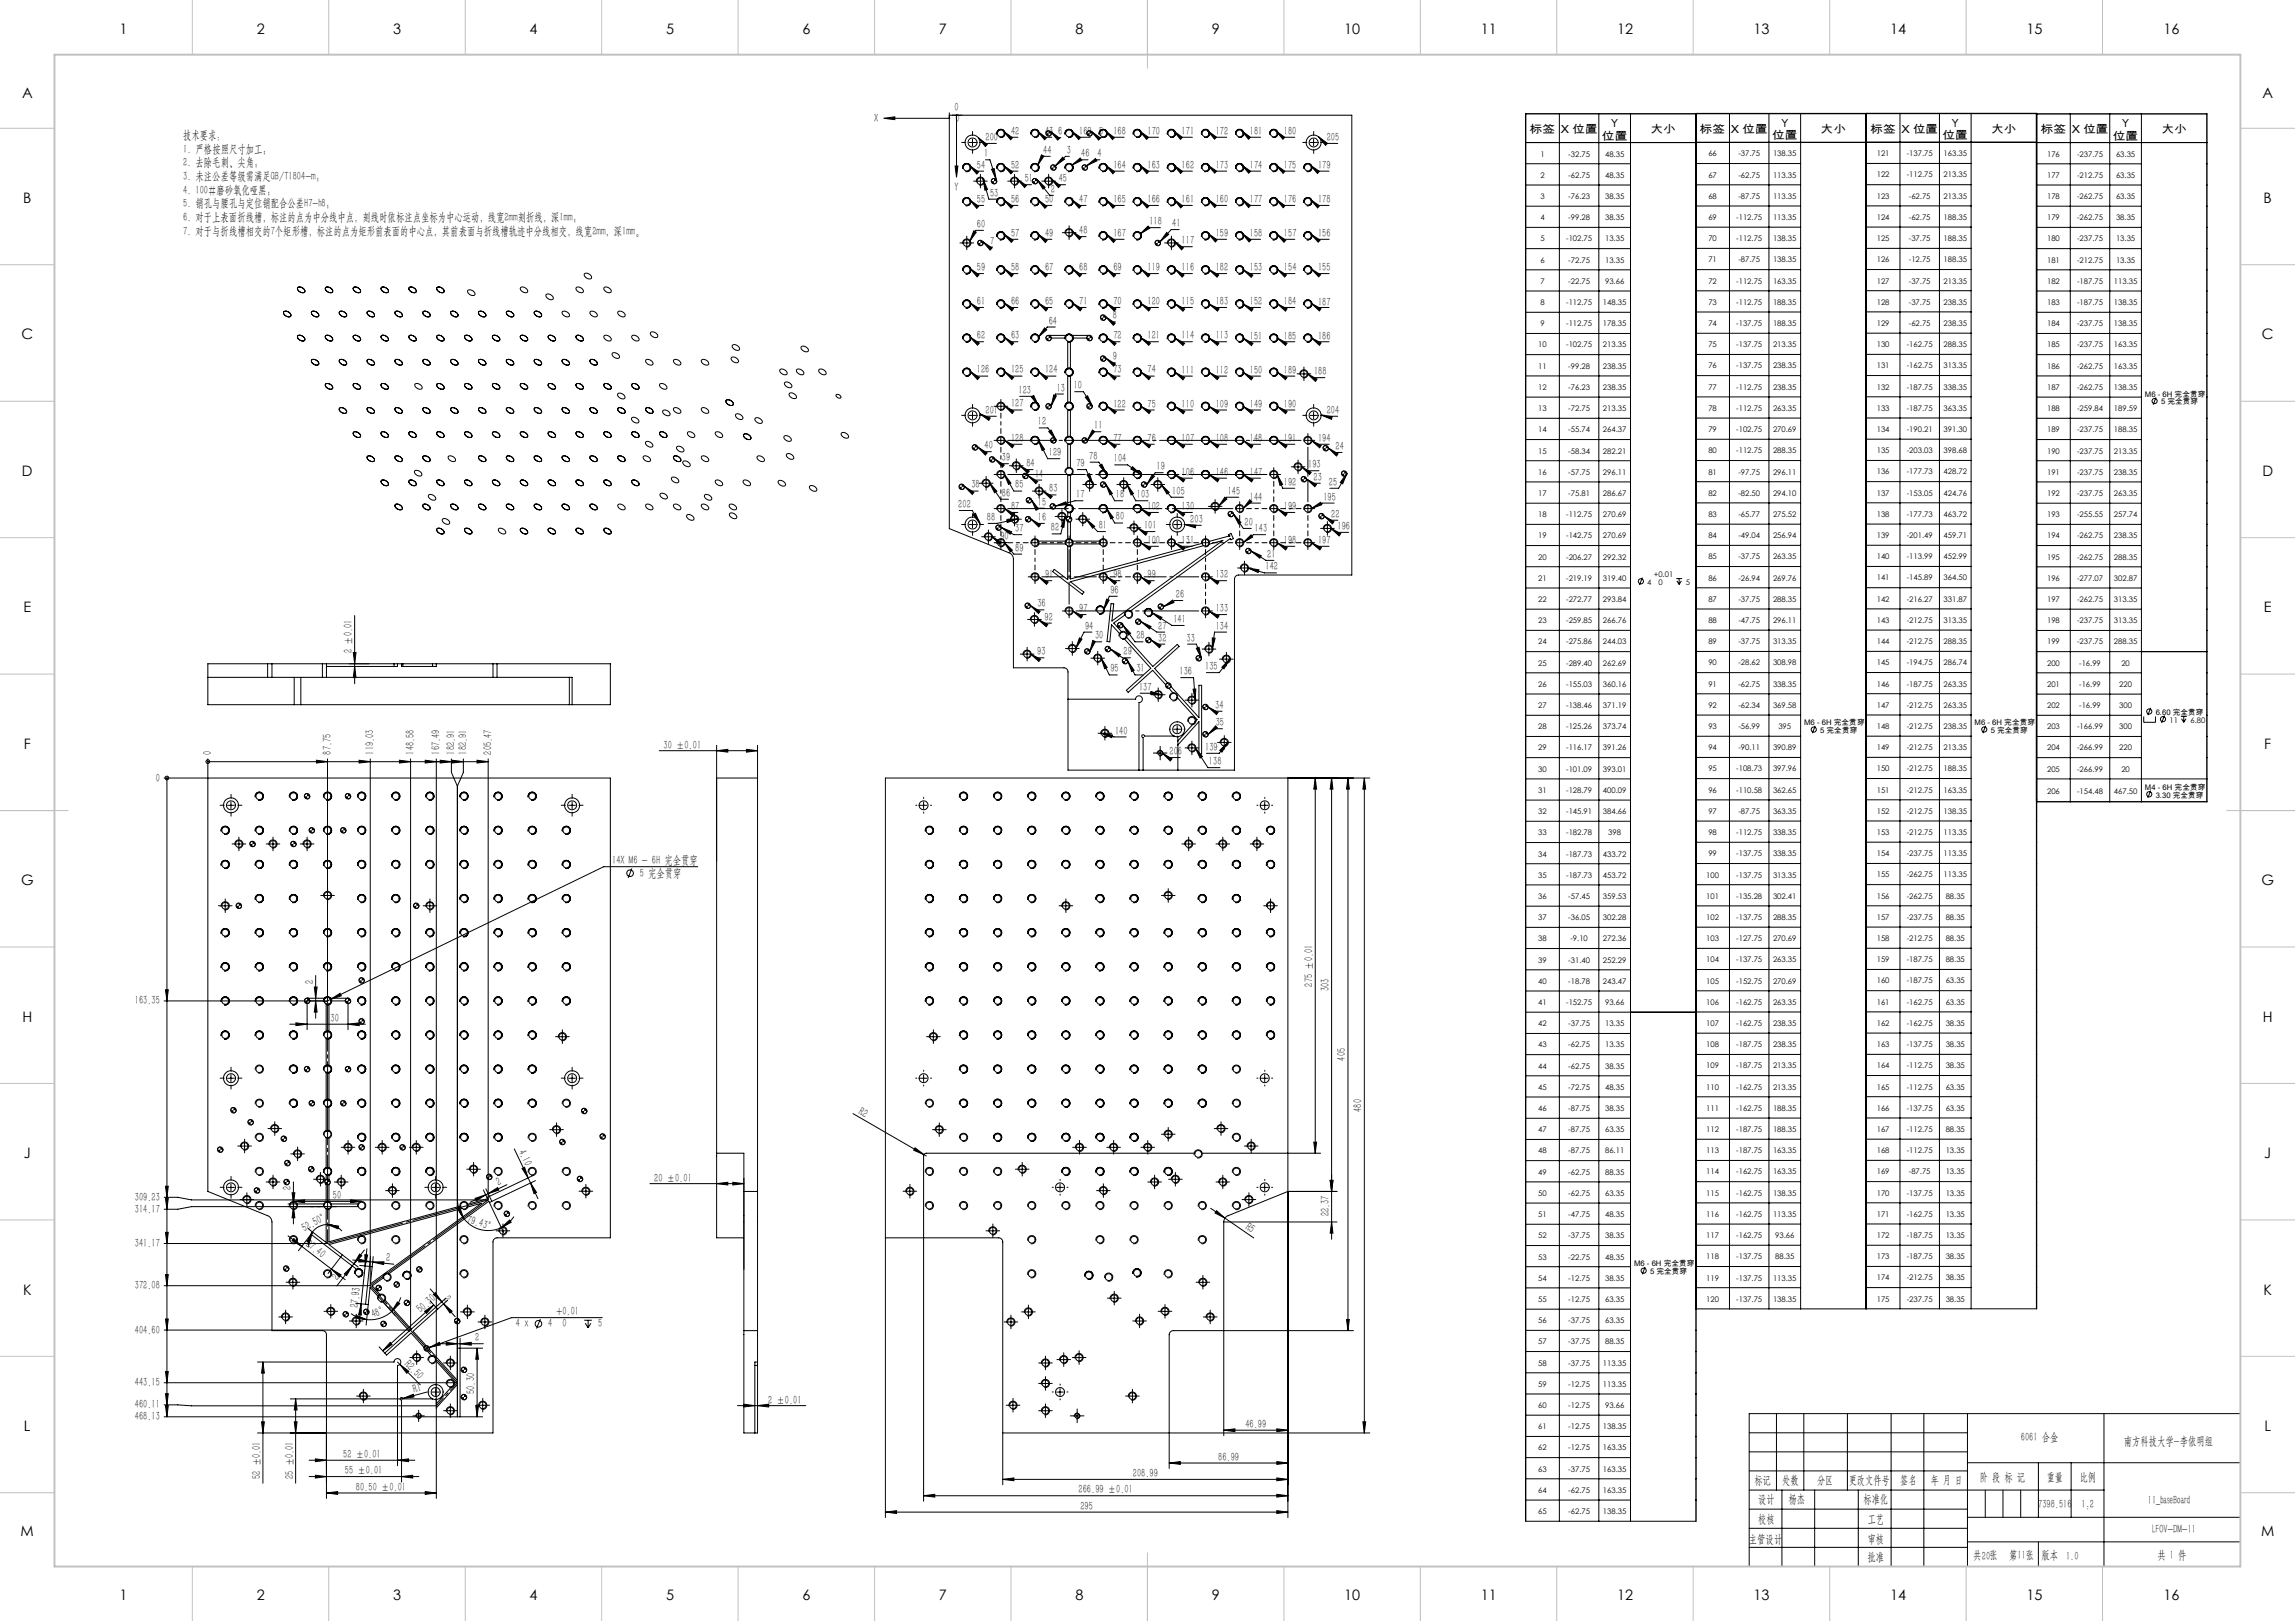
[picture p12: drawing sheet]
<svg xmlns="http://www.w3.org/2000/svg" width="841mm" height="594mm" viewBox="0 0 841 594" stroke-linecap="round" stroke-linejoin="round" font-family="sans-serif">
<defs><g id="words">
<g font-size="5.3">
<text x="43.8" y="12.4">1</text>
<text x="94.1" y="12.4">2</text>
<text x="144.1" y="12.4">3</text>
<text x="194.1" y="12.4">4</text>
<text x="244.1" y="12.4">5</text>
<text x="294.1" y="12.4">6</text>
<text x="344.1" y="12.4">7</text>
<text x="394.1" y="12.4">8</text>
<text x="444.1" y="12.4">9</text>
<text x="492.6" y="12.4">10</text>
<text x="542.6" y="12.4">11</text>
<text x="592.6" y="12.4">12</text>
<text x="642.6" y="12.4">13</text>
<text x="692.6" y="12.4">14</text>
<text x="742.6" y="12.4">15</text>
<text x="792.9" y="12.4">16</text>
<text x="8.1" y="35.9">A</text>
<text x="829.1" y="35.9">A</text>
<text x="8.5" y="74.4">B</text>
<text x="829.5" y="74.4">B</text>
<text x="7.9" y="124.4">C</text>
<text x="828.9" y="124.4">C</text>
<text x="8.1" y="174.4">D</text>
<text x="829.1" y="174.4">D</text>
<text x="8.6" y="224.4">E</text>
<text x="829.6" y="224.4">E</text>
<text x="8.7" y="274.4">F</text>
<text x="829.7" y="274.4">F</text>
<text x="7.7" y="324.4">G</text>
<text x="828.7" y="324.4">G</text>
<text x="8.2" y="374.4">H</text>
<text x="829.2" y="374.4">H</text>
<text x="8.7" y="424.4">J</text>
<text x="829.7" y="424.4">J</text>
<text x="8.4" y="474.4">K</text>
<text x="829.4" y="474.4">K</text>
<text x="8.8" y="524.4">L</text>
<text x="829.8" y="524.4">L</text>
<text x="7.6" y="562.9">M</text>
<text x="828.6" y="562.9">M</text>
<text x="43.8" y="586.4">1</text>
<text x="94.1" y="586.4">2</text>
<text x="144.1" y="586.4">3</text>
<text x="194.1" y="586.4">4</text>
<text x="244.1" y="586.4">5</text>
<text x="294.1" y="586.4">6</text>
<text x="344.1" y="586.4">7</text>
<text x="394.1" y="586.4">8</text>
<text x="444.1" y="586.4">9</text>
<text x="492.6" y="586.4">10</text>
<text x="542.6" y="586.4">11</text>
<text x="592.6" y="586.4">12</text>
<text x="642.6" y="586.4">13</text>
<text x="692.6" y="586.4">14</text>
<text x="742.6" y="586.4">15</text>
<text x="792.9" y="586.4">16</text>
</g>
<g font-size="4.4">
<text x="349.8" y="40.7">0</text>
<text x="320.4" y="44.8">X</text>
<text x="350.1" y="44.8">0</text>
<text x="67.1" y="50.9">技术要求：</text>
<text x="361.2" y="51.6">200</text>
<text x="370.5" y="49.3">42</text>
<text x="383" y="49.3">43</text>
<text x="387.8" y="49.5">6</text>
<text x="395.5" y="49.3">169</text>
<text x="402.8" y="49.5">5</text>
<text x="408" y="49.4">168</text>
<text x="420.5" y="49.4">170</text>
<text x="433" y="49.4">171</text>
<text x="445.5" y="49.4">172</text>
<text x="458" y="49.4">181</text>
<text x="470.5" y="49.4">180</text>
<text x="486.2" y="51.7">205</text>
<text x="67.1" y="55.9">1. 严格按照尺寸加工；</text>
<text x="360.7" y="57.6">1</text>
<text x="382.3" y="56.4">44</text>
<text x="391" y="56.4">3</text>
<text x="396.2" y="57.7">46</text>
<text x="402.1" y="57.7">4</text>
<text x="67.1" y="60.9">2. 去除毛刺、尖角；</text>
<text x="67.1" y="65.9">3. 未注公差等级需满足GB/T1804-m;</text>
<text x="358" y="61.8">54</text>
<text x="370.5" y="61.8">52</text>
<text x="408" y="61.8">164</text>
<text x="420.5" y="61.9">163</text>
<text x="433" y="61.9">162</text>
<text x="445.5" y="61.9">173</text>
<text x="458" y="61.9">174</text>
<text x="470.5" y="61.9">175</text>
<text x="483" y="62">179</text>
<text x="67.1" y="70.9">4. 100#磨砂氧化哑黑;</text>
<text x="349.8" y="69.9">Y</text>
<text x="375.5" y="66.8">51</text>
<text x="385" y="70.6">2</text>
<text x="388" y="66.8">45</text>
<text x="67.1" y="75.9">5. 销孔与腰孔与定位销配合公差H7-h8;</text>
<text x="358" y="74.3">55</text>
<text x="362.8" y="72">53</text>
<text x="370.5" y="74.3">56</text>
<text x="383" y="74.3">50</text>
<text x="395.5" y="74.3">47</text>
<text x="408" y="74.3">165</text>
<text x="420.5" y="74.4">166</text>
<text x="433" y="74.4">161</text>
<text x="445.5" y="74.4">160</text>
<text x="458" y="74.4">177</text>
<text x="470.5" y="74.4">176</text>
<text x="483" y="74.5">178</text>
<text x="67.1" y="80.9">6. 对于上表面折线槽，标注的点为中分线中点，刻线时依标注点坐标为中心运动，线宽2mm刻折线，深1mm；</text>
<text x="358" y="83.4">60</text>
<text x="421.2" y="82.5">118</text>
<text x="429.6" y="83.2">41</text>
<text x="67.1" y="85.9">7. 对于与折线槽相交的7个矩形槽，标注的点为矩形前表面的中心点，其前表面与折线槽轨迹中分线相交，线宽2mm，深1mm。</text>
<text x="362.8" y="89.6">7</text>
<text x="370.5" y="86.8">57</text>
<text x="383" y="86.8">49</text>
<text x="395.5" y="85.7">48</text>
<text x="408" y="86.8">167</text>
<text x="433" y="89.5">117</text>
<text x="445.5" y="86.9">159</text>
<text x="458" y="86.9">158</text>
<text x="470.5" y="86.9">157</text>
<text x="483" y="87">156</text>
<text x="358" y="99.3">59</text>
<text x="370.5" y="99.3">58</text>
<text x="383" y="99.3">67</text>
<text x="395.5" y="99.3">68</text>
<text x="408" y="99.3">69</text>
<text x="420.5" y="99.4">119</text>
<text x="433" y="99.4">116</text>
<text x="445.5" y="99.4">182</text>
<text x="458" y="99.4">153</text>
<text x="470.5" y="99.4">154</text>
<text x="483" y="99.5">155</text>
<text x="358" y="111.8">61</text>
<text x="370.5" y="111.8">66</text>
<text x="383" y="111.8">65</text>
<text x="395.5" y="111.8">71</text>
<text x="408" y="111.8">70</text>
<text x="420.5" y="111.9">120</text>
<text x="433" y="111.9">115</text>
<text x="445.5" y="111.9">183</text>
<text x="458" y="111.9">152</text>
<text x="470.5" y="111.9">184</text>
<text x="483" y="112">187</text>
<text x="384.3" y="119">64</text>
<text x="407.8" y="117">8</text>
<text x="358" y="124.3">62</text>
<text x="370.5" y="124.3">63</text>
<text x="408" y="124.3">72</text>
<text x="420.5" y="124.4">121</text>
<text x="433" y="124.4">114</text>
<text x="445.5" y="124.4">113</text>
<text x="458" y="124.4">151</text>
<text x="470.5" y="124.4">185</text>
<text x="483" y="124.4">186</text>
<text x="358" y="136.8">126</text>
<text x="370.5" y="136.8">125</text>
<text x="383" y="136.8">124</text>
<text x="407.8" y="132">9</text>
<text x="408" y="136.8">73</text>
<text x="420.5" y="136.9">74</text>
<text x="433" y="136.9">111</text>
<text x="445.5" y="136.9">112</text>
<text x="458" y="136.9">150</text>
<text x="470.5" y="136.9">189</text>
<text x="481.6" y="137.6">188</text>
<text x="387.2" y="143.5">13</text>
<text x="393.5" y="142.6">10</text>
<text x="370.5" y="149.3">127</text>
<text x="373.2" y="144.3">123</text>
<text x="408" y="149.3">122</text>
<text x="420.5" y="149.4">75</text>
<text x="433" y="149.4">110</text>
<text x="445.5" y="149.4">109</text>
<text x="458" y="149.4">149</text>
<text x="470.5" y="149.4">190</text>
<text x="361.2" y="151.6">201</text>
<text x="380.4" y="155.8">12</text>
<text x="486.2" y="151.7">204</text>
<text x="370.5" y="161.8">128</text>
<text x="401" y="157.4">11</text>
<text x="408" y="161.8">77</text>
<text x="420.5" y="161.9">76</text>
<text x="433" y="161.9">107</text>
<text x="445.5" y="161.9">108</text>
<text x="458" y="161.9">148</text>
<text x="470.5" y="161.9">191</text>
<text x="483" y="161.9">194</text>
<text x="360.8" y="164.5">40</text>
<text x="384.4" y="167.1">129</text>
<text x="489.4" y="165">24</text>
<text x="367.1" y="168.9">39</text>
<text x="376.1" y="171.1">84</text>
<text x="394.4" y="171.1">79</text>
<text x="399.1" y="168.5">78</text>
<text x="408.2" y="169.4">104</text>
<text x="423.8" y="172.4">19</text>
<text x="479.4" y="171.6">193</text>
<text x="356" y="179">38</text>
<text x="372" y="179">85</text>
<text x="379.3" y="175">14</text>
<text x="433" y="174.4">106</text>
<text x="445.5" y="174.4">146</text>
<text x="458" y="174.4">147</text>
<text x="470.5" y="178.2">192</text>
<text x="481.4" y="176.3">23</text>
<text x="487" y="178.2">25</text>
<text x="367.1" y="182">86</text>
<text x="380.3" y="185.3">15</text>
<text x="384.5" y="180.4">83</text>
<text x="394.4" y="182.5">17</text>
<text x="408.9" y="182.5">18</text>
<text x="416.6" y="182.5">103</text>
<text x="429.6" y="181.3">105</text>
<text x="449.9" y="181.3">145</text>
<text x="458" y="183.5">144</text>
<text x="485" y="183.5">195</text>
<text x="351.2" y="186.1">202</text>
<text x="361.7" y="190.9">88</text>
<text x="370.5" y="186.8">87</text>
<text x="380.3" y="190.9">16</text>
<text x="408.9" y="190.7">80</text>
<text x="420.5" y="186.9">102</text>
<text x="433" y="186.9">130</text>
<text x="436.2" y="191.6">203</text>
<text x="470.5" y="186.9">199</text>
<text x="487.8" y="189.9">22</text>
<text x="366.6" y="197.8">90</text>
<text x="372" y="195">37</text>
<text x="385.1" y="194.7">82</text>
<text x="402.6" y="193.9">81</text>
<text x="419.3" y="193.9">101</text>
<text x="456.1" y="192.8">20</text>
<text x="459.8" y="195.1">143</text>
<text x="490.2" y="194.2">196</text>
<text x="372" y="202.1">89</text>
<text x="420.5" y="199.3">100</text>
<text x="433" y="199.4">131</text>
<text x="470.5" y="199.4">198</text>
<text x="483" y="199.4">197</text>
<text x="463.8" y="209">142</text>
<text x="464.4" y="204.6">21</text>
<text x="383" y="211.8">91</text>
<text x="408" y="211.8">98</text>
<text x="420.5" y="211.8">99</text>
<text x="445.5" y="211.9">132</text>
<text x="406.9" y="217.5">96</text>
<text x="430.9" y="219.2">26</text>
<text x="380.2" y="222.6">36</text>
<text x="382.8" y="227.4">92</text>
<text x="395.5" y="224.3">97</text>
<text x="445.5" y="224.4">133</text>
<text x="397.7" y="230.7">94</text>
<text x="424.4" y="230.7">27</text>
<text x="430" y="228.3">141</text>
<text x="445.5" y="230.8">134</text>
<text x="129.1" y="239.3" transform="rotate(-90 129.1 239.3)">2 ±0.01</text>
<text x="401.3" y="234.3">30</text>
<text x="416.4" y="234.3">28</text>
<text x="424.4" y="235.2">32</text>
<text x="434.8" y="235.2">33</text>
<text x="380.1" y="240.1">93</text>
<text x="411.8" y="240.2">29</text>
<text x="441.6" y="245.6">135</text>
<text x="406.9" y="246.3">95</text>
<text x="416.4" y="246.4">31</text>
<text x="432.3" y="247.5">136</text>
<text x="417.4" y="253.2">137</text>
<text x="445.3" y="259.7">34</text>
<text x="408.6" y="269.2">140</text>
<text x="445.5" y="266.1">35</text>
<text x="243.2" y="274.4">30 ±0.01</text>
<text x="441.6" y="275.2">139</text>
<text x="77.5" y="276.5" transform="rotate(-90 77.5 276.5)">0</text>
<text x="121.3" y="276.5" transform="rotate(-90 121.3 276.5)">87.75</text>
<text x="137" y="276.5" transform="rotate(-90 137 276.5)">119.03</text>
<text x="151.8" y="276.5" transform="rotate(-90 151.8 276.5)">148.58</text>
<text x="161.2" y="276.5" transform="rotate(-90 161.2 276.5)">167.49</text>
<text x="166.7" y="276.5" transform="rotate(-90 166.7 276.5)">182.91</text>
<text x="171.1" y="276.5" transform="rotate(-90 171.1 276.5)">182.91</text>
<text x="180.2" y="276.5" transform="rotate(-90 180.2 276.5)">205.47</text>
<text x="428.6" y="276.7">206</text>
<text x="443" y="280.4">138</text>
<text x="57.1" y="286.4">0</text>
<text x="224.4" y="316.8">14X M6 - 6H 完全贯穿</text>
<text x="234.4" y="321.3">5 完全贯穿</text>
<text x="114.8" y="360.5" transform="rotate(-90 114.8 360.5)">2</text>
<text x="481.1" y="361.5" transform="rotate(-90 481.1 361.5)">275 ±0.01</text>
<text x="487.1" y="363.1" transform="rotate(-90 487.1 363.1)">303</text>
<text x="49.4" y="368">163.35</text>
<text x="121.1" y="374.4">30</text>
<text x="493.1" y="388.6" transform="rotate(-90 493.1 388.6)">405</text>
<text x="499.1" y="407.4" transform="rotate(-90 499.1 407.4)">480</text>
<text x="314.4" y="408.1" transform="rotate(30 314.4 408.1)">R2</text>
<text x="189.9" y="422" transform="rotate(65 189.9 422)">4.10</text>
<text x="106.7" y="436.1" transform="rotate(-90 106.7 436.1)">2</text>
<text x="182.6" y="434.6" transform="rotate(-25 182.6 434.6)">2</text>
<text x="239.7" y="433">20 ±0.01</text>
<text x="49.4" y="440">309.23</text>
<text x="122" y="439.3">50</text>
<text x="49.4" y="444.4">314.17</text>
<text x="170.8" y="448" transform="rotate(17 170.8 448)">79.43°</text>
<text x="487.1" y="445.7" transform="rotate(-90 487.1 445.7)">22.37</text>
<text x="111.6" y="451.3" transform="rotate(-28 111.6 451.3)">52.50°</text>
<text x="456.1" y="450.3" transform="rotate(34 456.1 450.3)">R5</text>
<text x="49.4" y="457">341.17</text>
<text x="111.8" y="456.5" transform="rotate(37 111.8 456.5)">27.40</text>
<text x="141.4" y="462.1" transform="rotate(6 141.4 462.1)">2</text>
<text x="49.4" y="472.4">372.08</text>
<text x="123.7" y="469.4" transform="rotate(-53 123.7 469.4)">2</text>
<text x="131.3" y="479.4" transform="rotate(-84 131.3 479.4)">27.93</text>
<text x="162.4" y="476.3" transform="rotate(48 162.4 476.3)">2</text>
<text x="136.7" y="483.1" transform="rotate(-21 136.7 483.1)">48°</text>
<text x="154.3" y="481.3" transform="rotate(-42 154.3 481.3)">50.30</text>
<text x="203.9" y="482">+0.01</text>
<text x="49.4" y="488.7">404.60</text>
<text x="174.1" y="491.5">2</text>
<text x="189.1" y="486.4">4 x</text>
<text x="200.9" y="486.4">4</text>
<text x="206.1" y="486.4">0</text>
<text x="219.2" y="486.4">5</text>
<text x="148" y="500.4" transform="rotate(45 148 500.4)">R2.50</text>
<text x="49.4" y="508">443.15</text>
<text x="151.8" y="510.5" transform="rotate(-15 151.8 510.5)">R1</text>
<text x="174" y="510.8" transform="rotate(-90 174 510.8)">50.30</text>
<text x="281.5" y="514.3">2 ±0.01</text>
<text x="49.4" y="516.1">460.11</text>
<text x="49.4" y="520.4">468.13</text>
<text x="456.4" y="523.2">46.99</text>
<text x="740.6" y="528.2">6061 合金</text>
<text x="778.2" y="529.5">南方科技大学-李依明组</text>
<text x="125.8" y="534.2">52 ±0.01</text>
<text x="446.4" y="535.2">86.99</text>
<text x="95.5" y="542" transform="rotate(-90 95.5 542)">52 ±0.01</text>
<text x="107.5" y="542" transform="rotate(-90 107.5 542)">25 ±0.01</text>
<text x="126.4" y="540.2">55 ±0.01</text>
<text x="415.1" y="541.2">208.99</text>
<text x="642.9" y="543.9">标记</text>
<text x="653.1" y="543.9">处数</text>
<text x="665.9" y="543.9">分区</text>
<text x="677.5" y="543.9">更改文件号</text>
<text x="696.4" y="543.9">签名</text>
<text x="707.5" y="543.9">年 月 日</text>
<text x="725.5" y="542.6">阶 段 标 记</text>
<text x="750" y="542.6">重量</text>
<text x="762.1" y="542.6">比例</text>
<text x="130.4" y="546.2">80.50 ±0.01</text>
<text x="395.3" y="547.2">266.99 ±0.01</text>
<text x="644.3" y="550.9">设计</text>
<text x="655.4" y="550.9">杨杰</text>
<text x="682.9" y="550.9">标准化</text>
<text x="787.1" y="551.3">11_baseBoard</text>
<text x="395.9" y="553.2">295</text>
<text x="746.9" y="552.7">7398.516</text>
<text x="762.8" y="552.7">1:2</text>
<text x="644.3" y="558.1">校核</text>
<text x="684.4" y="558">工艺</text>
<text x="788.6" y="561.6">LFOV-DM-11</text>
<text x="640.9" y="565.3">主管设计</text>
<text x="684.4" y="565.3">审核</text>
<text x="684.4" y="572.2">批准</text>
<text x="723" y="571.4">共 张</text>
<text x="726.2" y="571.5">20</text>
<text x="736.3" y="571.4">第 张</text>
<text x="739.3" y="571.4">11</text>
<text x="748.1" y="571.4">版本 1.0</text>
</g>
<text font-size="4.4" fill="#0a0605" x="790.6" y="571.4">共 1 件</text>
<g font-size="4.1">
<text x="590.3" y="46.6">Y</text>
<text x="652.7" y="46.6">Y</text>
<text x="715.1" y="46.5">Y</text>
<text x="777.6" y="46.6">Y</text>
<text x="560.6" y="48.9">标签</text>
<text x="571.9" y="48.9">X 位置</text>
<text x="587" y="51.2">位置</text>
<text x="604.8" y="48.9">大小</text>
<text x="622.9" y="48.8">标签</text>
<text x="634.3" y="48.8">X 位置</text>
<text x="649.4" y="51.1">位置</text>
<text x="667.2" y="48.8">大小</text>
<text x="685.4" y="48.8">标签</text>
<text x="696.7" y="48.8">X 位置</text>
<text x="711.8" y="51.1">位置</text>
<text x="729.6" y="48.8">大小</text>
<text x="747.8" y="48.9">标签</text>
<text x="759.2" y="48.9">X 位置</text>
<text x="774.3" y="51.2">位置</text>
<text x="792.1" y="48.9">大小</text>
</g>
<g font-size="2.8">
<text x="564.5" y="57.4">1</text>
<text x="574.7" y="57.4">-32.75</text>
<text x="588.2" y="57.4">48.35</text>
<text x="626" y="57.3">66</text>
<text x="637" y="57.3">-37.75</text>
<text x="649.7" y="57.3">138.35</text>
<text x="687.7" y="57.3">121</text>
<text x="698.7" y="57.3">-137.75</text>
<text x="712.2" y="57.3">163.35</text>
<text x="750.1" y="57.4">176</text>
<text x="761.1" y="57.4">-237.75</text>
<text x="775.4" y="57.4">63.35</text>
<text x="564.5" y="65.2">2</text>
<text x="574.7" y="65.2">-62.75</text>
<text x="588.2" y="65.2">48.35</text>
<text x="626" y="65.1">67</text>
<text x="637" y="65.1">-62.75</text>
<text x="649.7" y="65.1">113.35</text>
<text x="687.7" y="65">122</text>
<text x="698.7" y="65">-112.75</text>
<text x="712.2" y="65">213.35</text>
<text x="750.1" y="65.2">177</text>
<text x="761.1" y="65.2">-212.75</text>
<text x="775.4" y="65.2">63.35</text>
<text x="564.5" y="72.9">3</text>
<text x="574.7" y="72.9">-76.23</text>
<text x="588.2" y="72.9">38.35</text>
<text x="626" y="72.8">68</text>
<text x="637" y="72.8">-87.75</text>
<text x="649.7" y="72.8">113.35</text>
<text x="687.7" y="72.8">123</text>
<text x="699.5" y="72.8">-62.75</text>
<text x="712.2" y="72.8">213.35</text>
<text x="750.1" y="72.9">178</text>
<text x="761.1" y="72.9">-262.75</text>
<text x="775.4" y="72.9">63.35</text>
<text x="564.5" y="80.7">4</text>
<text x="574.7" y="80.7">-99.28</text>
<text x="588.2" y="80.7">38.35</text>
<text x="626" y="80.6">69</text>
<text x="636.2" y="80.6">-112.75</text>
<text x="649.7" y="80.6">113.35</text>
<text x="687.7" y="80.6">124</text>
<text x="699.5" y="80.6">-62.75</text>
<text x="712.2" y="80.6">188.35</text>
<text x="750.1" y="80.7">179</text>
<text x="761.1" y="80.7">-262.75</text>
<text x="775.4" y="80.7">38.35</text>
<text x="564.5" y="88.5">5</text>
<text x="573.9" y="88.5">-102.75</text>
<text x="588.2" y="88.5">13.35</text>
<text x="626" y="88.4">70</text>
<text x="636.2" y="88.4">-112.75</text>
<text x="649.7" y="88.4">138.35</text>
<text x="687.7" y="88.4">125</text>
<text x="699.5" y="88.4">-37.75</text>
<text x="712.2" y="88.4">188.35</text>
<text x="750.1" y="88.5">180</text>
<text x="761.1" y="88.5">-237.75</text>
<text x="775.4" y="88.5">13.35</text>
<text x="564.5" y="96.2">6</text>
<text x="574.7" y="96.2">-72.75</text>
<text x="588.2" y="96.2">13.35</text>
<text x="626" y="96.2">71</text>
<text x="637" y="96.2">-87.75</text>
<text x="649.7" y="96.2">138.35</text>
<text x="687.7" y="96.1">126</text>
<text x="699.5" y="96.1">-12.75</text>
<text x="712.2" y="96.1">188.35</text>
<text x="750.1" y="96.2">181</text>
<text x="761.1" y="96.2">-212.75</text>
<text x="775.4" y="96.2">13.35</text>
<text x="564.5" y="104">7</text>
<text x="574.7" y="104">-22.75</text>
<text x="588.2" y="104">93.66</text>
<text x="626" y="103.9">72</text>
<text x="636.2" y="103.9">-112.75</text>
<text x="649.7" y="103.9">163.35</text>
<text x="687.7" y="103.9">127</text>
<text x="699.5" y="103.9">-37.75</text>
<text x="712.2" y="103.9">213.35</text>
<text x="750.1" y="104">182</text>
<text x="761.1" y="104">-187.75</text>
<text x="774.6" y="104">113.35</text>
<text x="564.5" y="111.8">8</text>
<text x="573.9" y="111.8">-112.75</text>
<text x="587.4" y="111.8">148.35</text>
<text x="626" y="111.7">73</text>
<text x="636.2" y="111.7">-112.75</text>
<text x="649.7" y="111.7">188.35</text>
<text x="687.7" y="111.7">128</text>
<text x="699.5" y="111.7">-37.75</text>
<text x="712.2" y="111.7">238.35</text>
<text x="750.1" y="111.8">183</text>
<text x="761.1" y="111.8">-187.75</text>
<text x="774.6" y="111.8">138.35</text>
<text x="564.5" y="119.6">9</text>
<text x="573.9" y="119.6">-112.75</text>
<text x="587.4" y="119.6">178.35</text>
<text x="626" y="119.5">74</text>
<text x="636.2" y="119.5">-137.75</text>
<text x="649.7" y="119.5">188.35</text>
<text x="687.7" y="119.4">129</text>
<text x="699.5" y="119.4">-62.75</text>
<text x="712.2" y="119.4">238.35</text>
<text x="750.1" y="119.6">184</text>
<text x="761.1" y="119.6">-237.75</text>
<text x="774.6" y="119.6">138.35</text>
<text x="563.7" y="127.3">10</text>
<text x="573.9" y="127.3">-102.75</text>
<text x="587.4" y="127.3">213.35</text>
<text x="626" y="127.3">75</text>
<text x="636.2" y="127.3">-137.75</text>
<text x="649.7" y="127.3">213.35</text>
<text x="687.7" y="127.2">130</text>
<text x="698.7" y="127.2">-162.75</text>
<text x="712.2" y="127.2">288.35</text>
<text x="750.1" y="127.3">185</text>
<text x="761.1" y="127.3">-237.75</text>
<text x="774.6" y="127.3">163.35</text>
<text x="563.7" y="135.1">11</text>
<text x="574.7" y="135.1">-99.28</text>
<text x="587.4" y="135.1">238.35</text>
<text x="626" y="135">76</text>
<text x="636.2" y="135">-137.75</text>
<text x="649.7" y="135">238.35</text>
<text x="687.7" y="135">131</text>
<text x="698.7" y="135">-162.75</text>
<text x="712.2" y="135">313.35</text>
<text x="750.1" y="135.1">186</text>
<text x="761.1" y="135.1">-262.75</text>
<text x="774.6" y="135.1">163.35</text>
<text x="563.7" y="142.9">12</text>
<text x="574.7" y="142.9">-76.23</text>
<text x="587.4" y="142.9">238.35</text>
<text x="626" y="142.8">77</text>
<text x="636.2" y="142.8">-112.75</text>
<text x="649.7" y="142.8">238.35</text>
<text x="687.7" y="142.8">132</text>
<text x="698.7" y="142.8">-187.75</text>
<text x="712.2" y="142.8">338.35</text>
<text x="750.1" y="142.9">187</text>
<text x="761.1" y="142.9">-262.75</text>
<text x="774.6" y="142.9">138.35</text>
<text x="786" y="145.4">M6 - 6H 完全贯穿</text>
<text x="791.9" y="148.2">5 完全贯穿</text>
<text x="563.7" y="150.7">13</text>
<text x="574.7" y="150.7">-72.75</text>
<text x="587.4" y="150.7">213.35</text>
<text x="626" y="150.6">78</text>
<text x="636.2" y="150.6">-112.75</text>
<text x="649.7" y="150.6">263.35</text>
<text x="687.7" y="150.5">133</text>
<text x="698.7" y="150.5">-187.75</text>
<text x="712.2" y="150.5">363.35</text>
<text x="750.1" y="150.7">188</text>
<text x="761.1" y="150.7">-259.84</text>
<text x="774.6" y="150.7">189.59</text>
<text x="563.7" y="158.4">14</text>
<text x="574.7" y="158.4">-55.74</text>
<text x="587.4" y="158.4">264.37</text>
<text x="626" y="158.3">79</text>
<text x="636.2" y="158.3">-102.75</text>
<text x="649.7" y="158.3">270.69</text>
<text x="687.7" y="158.3">134</text>
<text x="698.7" y="158.3">-190.21</text>
<text x="712.2" y="158.3">391.30</text>
<text x="750.1" y="158.4">189</text>
<text x="761.1" y="158.4">-237.75</text>
<text x="774.6" y="158.4">188.35</text>
<text x="563.7" y="166.2">15</text>
<text x="574.7" y="166.2">-58.34</text>
<text x="587.4" y="166.2">282.21</text>
<text x="626" y="166.1">80</text>
<text x="636.2" y="166.1">-112.75</text>
<text x="649.7" y="166.1">288.35</text>
<text x="687.7" y="166.1">135</text>
<text x="698.7" y="166.1">-203.03</text>
<text x="712.2" y="166.1">398.68</text>
<text x="750.1" y="166.2">190</text>
<text x="761.1" y="166.2">-237.75</text>
<text x="774.6" y="166.2">213.35</text>
<text x="563.7" y="174">16</text>
<text x="574.7" y="174">-57.75</text>
<text x="587.4" y="174">296.11</text>
<text x="626" y="173.9">81</text>
<text x="637" y="173.9">-97.75</text>
<text x="649.7" y="173.9">296.11</text>
<text x="687.7" y="173.9">136</text>
<text x="698.7" y="173.9">-177.73</text>
<text x="712.2" y="173.9">428.72</text>
<text x="750.1" y="174">191</text>
<text x="761.1" y="174">-237.75</text>
<text x="774.6" y="174">238.35</text>
<text x="563.7" y="181.7">17</text>
<text x="574.7" y="181.7">-75.81</text>
<text x="587.4" y="181.7">286.67</text>
<text x="626" y="181.7">82</text>
<text x="637" y="181.7">-82.50</text>
<text x="649.7" y="181.7">294.10</text>
<text x="687.7" y="181.6">137</text>
<text x="698.7" y="181.6">-153.05</text>
<text x="712.2" y="181.6">424.76</text>
<text x="750.1" y="181.7">192</text>
<text x="761.1" y="181.7">-237.75</text>
<text x="774.6" y="181.7">263.35</text>
<text x="563.7" y="189.5">18</text>
<text x="573.9" y="189.5">-112.75</text>
<text x="587.4" y="189.5">270.69</text>
<text x="626" y="189.4">83</text>
<text x="637" y="189.4">-65.77</text>
<text x="649.7" y="189.4">275.52</text>
<text x="687.7" y="189.4">138</text>
<text x="698.7" y="189.4">-177.73</text>
<text x="712.2" y="189.4">463.72</text>
<text x="750.1" y="189.5">193</text>
<text x="761.1" y="189.5">-255.55</text>
<text x="774.6" y="189.5">257.74</text>
<text x="563.7" y="197.3">19</text>
<text x="573.9" y="197.3">-142.75</text>
<text x="587.4" y="197.3">270.69</text>
<text x="626" y="197.2">84</text>
<text x="637" y="197.2">-49.04</text>
<text x="649.7" y="197.2">256.94</text>
<text x="687.7" y="197.2">139</text>
<text x="698.7" y="197.2">-201.49</text>
<text x="712.2" y="197.2">459.71</text>
<text x="750.1" y="197.3">194</text>
<text x="761.1" y="197.3">-262.75</text>
<text x="774.6" y="197.3">238.35</text>
<text x="563.7" y="205.1">20</text>
<text x="573.9" y="205.1">-206.27</text>
<text x="587.4" y="205.1">292.32</text>
<text x="626" y="205">85</text>
<text x="637" y="205">-37.75</text>
<text x="649.7" y="205">263.35</text>
<text x="687.7" y="204.9">140</text>
<text x="698.7" y="204.9">-113.99</text>
<text x="712.2" y="204.9">452.99</text>
<text x="750.1" y="205.1">195</text>
<text x="761.1" y="205.1">-262.75</text>
<text x="774.6" y="205.1">288.35</text>
<text x="563.7" y="212.8">21</text>
<text x="573.9" y="212.8">-219.19</text>
<text x="587.4" y="212.8">319.40</text>
<text x="603.7" y="214.3">4</text>
<text x="606" y="211.5">+0.01</text>
<text x="607.7" y="214.3">0</text>
<text x="617.8" y="214.3">5</text>
<text x="626" y="212.8">86</text>
<text x="637" y="212.8">-26.94</text>
<text x="649.7" y="212.8">269.76</text>
<text x="687.7" y="212.7">141</text>
<text x="698.7" y="212.7">-145.89</text>
<text x="712.2" y="212.7">364.50</text>
<text x="750.1" y="212.8">196</text>
<text x="761.1" y="212.8">-277.07</text>
<text x="774.6" y="212.8">302.87</text>
<text x="563.7" y="220.6">22</text>
<text x="573.9" y="220.6">-272.77</text>
<text x="587.4" y="220.6">293.84</text>
<text x="626" y="220.5">87</text>
<text x="637" y="220.5">-37.75</text>
<text x="649.7" y="220.5">288.35</text>
<text x="687.7" y="220.5">142</text>
<text x="698.7" y="220.5">-216.27</text>
<text x="712.2" y="220.5">331.87</text>
<text x="750.1" y="220.6">197</text>
<text x="761.1" y="220.6">-262.75</text>
<text x="774.6" y="220.6">313.35</text>
<text x="563.7" y="228.4">23</text>
<text x="573.9" y="228.4">-259.85</text>
<text x="587.4" y="228.4">266.76</text>
<text x="626" y="228.3">88</text>
<text x="637" y="228.3">-47.75</text>
<text x="649.7" y="228.3">296.11</text>
<text x="687.7" y="228.3">143</text>
<text x="698.7" y="228.3">-212.75</text>
<text x="712.2" y="228.3">313.35</text>
<text x="750.1" y="228.4">198</text>
<text x="761.1" y="228.4">-237.75</text>
<text x="774.6" y="228.4">313.35</text>
<text x="563.7" y="236.1">24</text>
<text x="573.9" y="236.1">-275.86</text>
<text x="587.4" y="236.1">244.03</text>
<text x="626" y="236.1">89</text>
<text x="637" y="236.1">-37.75</text>
<text x="649.7" y="236.1">313.35</text>
<text x="687.7" y="236">144</text>
<text x="698.7" y="236">-212.75</text>
<text x="712.2" y="236">288.35</text>
<text x="750.1" y="236.2">199</text>
<text x="761.1" y="236.2">-237.75</text>
<text x="774.6" y="236.2">288.35</text>
<text x="563.7" y="243.9">25</text>
<text x="573.9" y="243.9">-289.40</text>
<text x="587.4" y="243.9">262.69</text>
<text x="626" y="243.8">90</text>
<text x="637" y="243.8">-28.62</text>
<text x="649.7" y="243.8">308.98</text>
<text x="687.7" y="243.8">145</text>
<text x="698.7" y="243.8">-194.75</text>
<text x="712.2" y="243.8">286.74</text>
<text x="750.1" y="244">200</text>
<text x="761.9" y="244">-16.99</text>
<text x="777.4" y="244">20</text>
<text x="563.7" y="251.7">26</text>
<text x="573.9" y="251.7">-155.03</text>
<text x="587.4" y="251.7">360.16</text>
<text x="626" y="251.6">91</text>
<text x="637" y="251.6">-62.75</text>
<text x="649.7" y="251.6">338.35</text>
<text x="687.7" y="251.6">146</text>
<text x="698.7" y="251.6">-187.75</text>
<text x="712.2" y="251.6">263.35</text>
<text x="750.2" y="251.7">201</text>
<text x="761.9" y="251.7">-16.99</text>
<text x="776.6" y="251.7">220</text>
<text x="563.7" y="259.5">27</text>
<text x="573.9" y="259.5">-138.46</text>
<text x="587.4" y="259.5">371.19</text>
<text x="626" y="259.4">92</text>
<text x="637" y="259.4">-62.34</text>
<text x="649.7" y="259.4">369.58</text>
<text x="687.7" y="259.4">147</text>
<text x="698.7" y="259.4">-212.75</text>
<text x="712.2" y="259.4">263.35</text>
<text x="750.2" y="259.5">202</text>
<text x="761.9" y="259.5">-16.99</text>
<text x="776.6" y="259.5">300</text>
<text x="790" y="262">6.60 完全贯穿</text>
<text x="563.7" y="267.2">28</text>
<text x="573.9" y="267.2">-125.26</text>
<text x="587.4" y="267.2">373.74</text>
<text x="626" y="267.2">93</text>
<text x="637" y="267.2">-56.99</text>
<text x="651.7" y="267.2">395</text>
<text x="661.1" y="265.8">M6 - 6H 完全贯穿</text>
<text x="667" y="268.6">5 完全贯穿</text>
<text x="687.7" y="267.1">148</text>
<text x="698.7" y="267.1">-212.75</text>
<text x="712.2" y="267.1">238.35</text>
<text x="723.6" y="265.8">M6 - 6H 完全贯穿</text>
<text x="729.5" y="268.6">5 完全贯穿</text>
<text x="750.2" y="267.2">203</text>
<text x="761.1" y="267.2">-166.99</text>
<text x="776.6" y="267.2">300</text>
<text x="795" y="264.8">11</text>
<text x="802.7" y="264.8">6.80</text>
<text x="563.7" y="275">29</text>
<text x="573.9" y="275">-116.17</text>
<text x="587.4" y="275">391.26</text>
<text x="626" y="274.9">94</text>
<text x="637" y="274.9">-90.11</text>
<text x="649.7" y="274.9">390.89</text>
<text x="687.7" y="274.9">149</text>
<text x="698.7" y="274.9">-212.75</text>
<text x="712.2" y="274.9">213.35</text>
<text x="750.2" y="275">204</text>
<text x="761.1" y="275">-266.99</text>
<text x="776.6" y="275">220</text>
<text x="563.7" y="282.8">30</text>
<text x="573.9" y="282.8">-101.09</text>
<text x="587.4" y="282.8">393.01</text>
<text x="626" y="282.7">95</text>
<text x="636.2" y="282.7">-108.73</text>
<text x="649.7" y="282.7">397.96</text>
<text x="687.7" y="282.7">150</text>
<text x="698.7" y="282.7">-212.75</text>
<text x="712.2" y="282.7">188.35</text>
<text x="750.2" y="282.8">205</text>
<text x="761.1" y="282.8">-266.99</text>
<text x="777.4" y="282.8">20</text>
<text x="563.7" y="290.6">31</text>
<text x="573.9" y="290.6">-128.79</text>
<text x="587.4" y="290.6">400.09</text>
<text x="626" y="290.5">96</text>
<text x="636.2" y="290.5">-110.58</text>
<text x="649.7" y="290.5">362.65</text>
<text x="687.7" y="290.4">151</text>
<text x="698.7" y="290.4">-212.75</text>
<text x="712.2" y="290.4">163.35</text>
<text x="750.2" y="290.9">206</text>
<text x="761.1" y="290.9">-154.48</text>
<text x="774.6" y="290.9">467.50</text>
<text x="786" y="289.5">M4 - 6H 完全贯穿</text>
<text x="790" y="292.3">3.30 完全贯穿</text>
<text x="563.7" y="298.3">32</text>
<text x="573.9" y="298.3">-145.91</text>
<text x="587.4" y="298.3">384.66</text>
<text x="626" y="298.2">97</text>
<text x="637" y="298.2">-87.75</text>
<text x="649.7" y="298.2">363.35</text>
<text x="687.7" y="298.2">152</text>
<text x="698.7" y="298.2">-212.75</text>
<text x="712.2" y="298.2">138.35</text>
<text x="687.7" y="306">153</text>
<text x="698.7" y="306">-212.75</text>
<text x="712.2" y="306">113.35</text>
<text x="563.7" y="306.1">33</text>
<text x="573.9" y="306.1">-182.78</text>
<text x="589.4" y="306.1">398</text>
<text x="626" y="306">98</text>
<text x="636.2" y="306">-112.75</text>
<text x="649.7" y="306">338.35</text>
<text x="563.7" y="313.9">34</text>
<text x="573.9" y="313.9">-187.73</text>
<text x="587.4" y="313.9">433.72</text>
<text x="626" y="313.8">99</text>
<text x="636.2" y="313.8">-137.75</text>
<text x="649.7" y="313.8">338.35</text>
<text x="687.7" y="313.8">154</text>
<text x="698.7" y="313.8">-237.75</text>
<text x="712.2" y="313.8">113.35</text>
<text x="563.7" y="321.6">35</text>
<text x="573.9" y="321.6">-187.73</text>
<text x="587.4" y="321.6">453.72</text>
<text x="625.3" y="321.6">100</text>
<text x="636.2" y="321.6">-137.75</text>
<text x="649.7" y="321.6">313.35</text>
<text x="687.7" y="321.5">155</text>
<text x="698.7" y="321.5">-262.75</text>
<text x="712.2" y="321.5">113.35</text>
<text x="563.7" y="329.4">36</text>
<text x="574.7" y="329.4">-57.45</text>
<text x="587.4" y="329.4">359.53</text>
<text x="625.3" y="329.3">101</text>
<text x="636.2" y="329.3">-135.28</text>
<text x="649.7" y="329.3">302.41</text>
<text x="687.7" y="329.3">156</text>
<text x="698.7" y="329.3">-262.75</text>
<text x="713" y="329.3">88.35</text>
<text x="563.7" y="337.2">37</text>
<text x="574.7" y="337.2">-36.05</text>
<text x="587.4" y="337.2">302.28</text>
<text x="625.3" y="337.1">102</text>
<text x="636.2" y="337.1">-137.75</text>
<text x="649.7" y="337.1">288.35</text>
<text x="687.7" y="337.1">157</text>
<text x="698.7" y="337.1">-237.75</text>
<text x="713" y="337.1">88.35</text>
<text x="563.7" y="345">38</text>
<text x="575.5" y="345">-9.10</text>
<text x="587.4" y="345">272.36</text>
<text x="625.3" y="344.9">103</text>
<text x="636.2" y="344.9">-127.75</text>
<text x="649.7" y="344.9">270.69</text>
<text x="687.7" y="344.8">158</text>
<text x="698.7" y="344.8">-212.75</text>
<text x="713" y="344.8">88.35</text>
<text x="563.7" y="352.7">39</text>
<text x="574.7" y="352.7">-31.40</text>
<text x="587.4" y="352.7">252.29</text>
<text x="625.3" y="352.7">104</text>
<text x="636.2" y="352.7">-137.75</text>
<text x="649.7" y="352.7">263.35</text>
<text x="687.7" y="352.6">159</text>
<text x="698.7" y="352.6">-187.75</text>
<text x="713" y="352.6">88.35</text>
<text x="563.7" y="360.5">40</text>
<text x="574.7" y="360.5">-18.78</text>
<text x="587.4" y="360.5">243.47</text>
<text x="625.3" y="360.4">105</text>
<text x="636.2" y="360.4">-152.75</text>
<text x="649.7" y="360.4">270.69</text>
<text x="687.7" y="360.4">160</text>
<text x="698.7" y="360.4">-187.75</text>
<text x="713" y="360.4">63.35</text>
<text x="563.7" y="368.3">41</text>
<text x="573.9" y="368.3">-152.75</text>
<text x="588.2" y="368.3">93.66</text>
<text x="625.3" y="368.2">106</text>
<text x="636.2" y="368.2">-162.75</text>
<text x="649.7" y="368.2">263.35</text>
<text x="687.7" y="368.2">161</text>
<text x="698.7" y="368.2">-162.75</text>
<text x="713" y="368.2">63.35</text>
<text x="563.7" y="376.1">42</text>
<text x="574.7" y="376.1">-37.75</text>
<text x="588.2" y="376.1">13.35</text>
<text x="625.3" y="376">107</text>
<text x="636.2" y="376">-162.75</text>
<text x="649.7" y="376">238.35</text>
<text x="687.7" y="375.9">162</text>
<text x="698.7" y="375.9">-162.75</text>
<text x="713" y="375.9">38.35</text>
<text x="563.7" y="383.8">43</text>
<text x="574.7" y="383.8">-62.75</text>
<text x="588.2" y="383.8">13.35</text>
<text x="625.3" y="383.7">108</text>
<text x="636.2" y="383.7">-187.75</text>
<text x="649.7" y="383.7">238.35</text>
<text x="687.7" y="383.7">163</text>
<text x="698.7" y="383.7">-137.75</text>
<text x="713" y="383.7">38.35</text>
<text x="563.7" y="391.6">44</text>
<text x="574.7" y="391.6">-62.75</text>
<text x="588.2" y="391.6">38.35</text>
<text x="625.3" y="391.5">109</text>
<text x="636.2" y="391.5">-187.75</text>
<text x="649.7" y="391.5">213.35</text>
<text x="687.7" y="391.5">164</text>
<text x="698.7" y="391.5">-112.75</text>
<text x="713" y="391.5">38.35</text>
<text x="563.7" y="399.4">45</text>
<text x="574.7" y="399.4">-72.75</text>
<text x="588.2" y="399.4">48.35</text>
<text x="625.3" y="399.3">110</text>
<text x="636.2" y="399.3">-162.75</text>
<text x="649.7" y="399.3">213.35</text>
<text x="687.7" y="399.3">165</text>
<text x="698.7" y="399.3">-112.75</text>
<text x="713" y="399.3">63.35</text>
<text x="563.7" y="407.1">46</text>
<text x="574.7" y="407.1">-87.75</text>
<text x="588.2" y="407.1">38.35</text>
<text x="625.3" y="407.1">111</text>
<text x="636.2" y="407.1">-162.75</text>
<text x="649.7" y="407.1">188.35</text>
<text x="687.7" y="407">166</text>
<text x="698.7" y="407">-137.75</text>
<text x="713" y="407">63.35</text>
<text x="563.7" y="414.9">47</text>
<text x="574.7" y="414.9">-87.75</text>
<text x="588.2" y="414.9">63.35</text>
<text x="625.3" y="414.8">112</text>
<text x="636.2" y="414.8">-187.75</text>
<text x="649.7" y="414.8">188.35</text>
<text x="687.7" y="414.8">167</text>
<text x="698.7" y="414.8">-112.75</text>
<text x="713" y="414.8">88.35</text>
<text x="563.7" y="422.7">48</text>
<text x="574.7" y="422.7">-87.75</text>
<text x="588.2" y="422.7">86.11</text>
<text x="625.3" y="422.6">113</text>
<text x="636.2" y="422.6">-187.75</text>
<text x="649.7" y="422.6">163.35</text>
<text x="687.7" y="422.6">168</text>
<text x="698.7" y="422.6">-112.75</text>
<text x="713" y="422.6">13.35</text>
<text x="563.7" y="430.5">49</text>
<text x="574.7" y="430.5">-62.75</text>
<text x="588.2" y="430.5">88.35</text>
<text x="625.3" y="430.4">114</text>
<text x="636.2" y="430.4">-162.75</text>
<text x="649.7" y="430.4">163.35</text>
<text x="687.7" y="430.3">169</text>
<text x="699.5" y="430.3">-87.75</text>
<text x="713" y="430.3">13.35</text>
<text x="563.7" y="438.2">50</text>
<text x="574.7" y="438.2">-62.75</text>
<text x="588.2" y="438.2">63.35</text>
<text x="625.3" y="438.2">115</text>
<text x="636.2" y="438.2">-162.75</text>
<text x="649.7" y="438.2">138.35</text>
<text x="687.7" y="438.1">170</text>
<text x="698.7" y="438.1">-137.75</text>
<text x="713" y="438.1">13.35</text>
<text x="563.7" y="446">51</text>
<text x="574.7" y="446">-47.75</text>
<text x="588.2" y="446">48.35</text>
<text x="625.3" y="445.9">116</text>
<text x="636.2" y="445.9">-162.75</text>
<text x="649.7" y="445.9">113.35</text>
<text x="687.7" y="445.9">171</text>
<text x="698.7" y="445.9">-162.75</text>
<text x="713" y="445.9">13.35</text>
<text x="563.7" y="453.8">52</text>
<text x="574.7" y="453.8">-37.75</text>
<text x="588.2" y="453.8">38.35</text>
<text x="625.3" y="453.7">117</text>
<text x="636.2" y="453.7">-162.75</text>
<text x="650.5" y="453.7">93.66</text>
<text x="687.7" y="453.7">172</text>
<text x="698.7" y="453.7">-187.75</text>
<text x="713" y="453.7">13.35</text>
<text x="563.7" y="461.5">53</text>
<text x="574.7" y="461.5">-22.75</text>
<text x="588.2" y="461.5">48.35</text>
<text x="625.3" y="461.5">118</text>
<text x="636.2" y="461.5">-137.75</text>
<text x="650.5" y="461.5">88.35</text>
<text x="687.7" y="461.4">173</text>
<text x="698.7" y="461.4">-187.75</text>
<text x="713" y="461.4">38.35</text>
<text x="598.8" y="464.1">M6 - 6H 完全贯穿</text>
<text x="604.7" y="466.9">5 完全贯穿</text>
<text x="563.7" y="469.3">54</text>
<text x="574.7" y="469.3">-12.75</text>
<text x="588.2" y="469.3">38.35</text>
<text x="625.3" y="469.2">119</text>
<text x="636.2" y="469.2">-137.75</text>
<text x="649.7" y="469.2">113.35</text>
<text x="687.7" y="469.2">174</text>
<text x="698.7" y="469.2">-212.75</text>
<text x="713" y="469.2">38.35</text>
<text x="563.7" y="477.1">55</text>
<text x="574.7" y="477.1">-12.75</text>
<text x="588.2" y="477.1">63.35</text>
<text x="625.3" y="477">120</text>
<text x="636.2" y="477">-137.75</text>
<text x="649.7" y="477">138.35</text>
<text x="687.7" y="477">175</text>
<text x="698.7" y="477">-237.75</text>
<text x="713" y="477">38.35</text>
<text x="563.7" y="484.9">56</text>
<text x="574.7" y="484.9">-37.75</text>
<text x="588.2" y="484.9">63.35</text>
<text x="563.7" y="492.6">57</text>
<text x="574.7" y="492.6">-37.75</text>
<text x="588.2" y="492.6">88.35</text>
<text x="563.7" y="500.4">58</text>
<text x="574.7" y="500.4">-37.75</text>
<text x="587.4" y="500.4">113.35</text>
<text x="563.7" y="508.2">59</text>
<text x="574.7" y="508.2">-12.75</text>
<text x="587.4" y="508.2">113.35</text>
<text x="563.7" y="516">60</text>
<text x="574.7" y="516">-12.75</text>
<text x="588.2" y="516">93.66</text>
<text x="563.7" y="523.7">61</text>
<text x="574.7" y="523.7">-12.75</text>
<text x="587.4" y="523.7">138.35</text>
<text x="563.7" y="531.5">62</text>
<text x="574.7" y="531.5">-12.75</text>
<text x="587.4" y="531.5">163.35</text>
<text x="563.7" y="539.3">63</text>
<text x="574.7" y="539.3">-37.75</text>
<text x="587.4" y="539.3">163.35</text>
<text x="563.7" y="547">64</text>
<text x="574.7" y="547">-62.75</text>
<text x="587.4" y="547">163.35</text>
<text x="563.7" y="554.8">65</text>
<text x="574.7" y="554.8">-62.75</text>
<text x="587.4" y="554.8">138.35</text>
</g>
</g></defs>
<g fill="none" stroke="#000" stroke-width=".37">
<path d="M323.8 43.3l4.1-.5v1zM327.9 43.3h20M347.9 41.3v152.4l21.9 8.9a2.49 2.49 0 0 1 1.6 2.3v39.8h18.5a1.45 1.45 0 0 1 1.5 1.5v36h61v-70a1.57 1.57 0 0 1 1.5-1.5h41.5v-168.5h-147.5M350.5 42.2v18.6M355.1 52.2h2.5M356.4 51v2.5M358.5 50.5l2.2 2.1h4.4M358.5 50.5l3.3 2.4-.7 .8zM361.1 58.6h1.7l2.3 7.2M365.3 49.3a1.51 1.51 0 0 1 1.3-1.9 1.51 1.51 0 0 1 1.7 1.6 1.51 1.51 0 0 1-1.9 1.3M367.7 48.1l2.4 2.2h2.9M367.7 48.1l3.3 2.4-.7 .7z"/>
<path d="M377.8 49.3a1.5 1.5 0 0 1 1.3-1.9 1.5 1.5 0 0 1 1.7 1.6 1.5 1.5 0 0 1-1.9 1.3M380.2 48l2.3 2.3h2.9M380.2 48l3.3 2.5-.7 .7zM381.6 56.8l1 .4-2.4 3.4zM384.2 47.9l-.6 .2-.3 .8M384.9 57.3h-2.9l-1.8 3.3M385 48.2l2.3 2.2h1.5M385 48.2l3.3 2.4-.7 .8zM385.3 48.9l-.4 .8-.7 .2M389.4 57.6l.7 .7-3.3 2.4zM390.3 49.3a1.5 1.5 0 0 1 1.3-1.9 1.5 1.5 0 0 1 1.7 1.6 1.5 1.5 0 0 1-1.9 1.3M391.9 57.3h-1.4l-3.7 3.4"/>
<path d="M392.6 48l2.5 2.3h4.4M392.6 48l3.4 2.4-.7 .7zM398.7 58.6h-2.9l-3.1 2M399.3 47.9l-.6 .1-.4 .9M399.9 48.1l2.4 2.3h1.5M399.9 48.1l3.4 2.5-.7 .7zM400.3 48.9l-.4 .8-.6 .2M402.8 49.3a1.51 1.51 0 0 1 1.3-1.9 1.51 1.51 0 0 1 1.7 1.6 1.51 1.51 0 0 1-1.9 1.3M403 58.6h-1.4l-3.3 2.1M405.1 48l2.4 2.3h4.4M405.1 48l3.3 2.4-.7 .7zM415.3 49.3a1.5 1.5 0 0 1 1.3-1.9 1.5 1.5 0 0 1 1.7 1.6 1.5 1.5 0 0 1-1.9 1.3"/>
<path d="M417.5 47.9l2.6 2.4h4.4M417.5 47.9l3.4 2.4-.7 .8zM427.8 49.3a1.5 1.5 0 0 1 1.3-1.9 1.5 1.5 0 0 1 1.7 1.6 1.5 1.5 0 0 1-1.9 1.3M430 47.9l2.5 2.4h4.5M430 47.9l3.3 2.4-.7 .8zM440.3 49.3a1.51 1.51 0 0 1 1.3-1.9 1.51 1.51 0 0 1 1.7 1.6 1.51 1.51 0 0 1-1.9 1.3M442.5 47.8l3.3 2.5-.7 .7zM442.5 47.8l2.6 2.5h4.4M452.8 49.3a1.5 1.5 0 0 1 1.3-1.9 1.5 1.5 0 0 1 1.7 1.6 1.5 1.5 0 0 1-1.9 1.3M454.9 47.8l3.3 2.5-.7 .7zM454.9 47.8l2.6 2.5h4.4M465.3 49.3a1.5 1.5 0 0 1 1.3-1.9 1.5 1.5 0 0 1 1.7 1.6 1.5 1.5 0 0 1-1.9 1.3"/>
<path d="M467.5 47.9l3.3 2.4-.7 .7zM467.5 47.9l2.5 2.4h4.5M480.1 52.2h2.5M481.4 51v2.5M483.1 50.1l2.6 2.5h4.5M483.1 50.1l3.3 2.4-.7 .8zM559.1 52.2h62.4M571.4 41.7v515.8M585.9 41.7v515.8M597.5 41.7v515.8M621.4 59.9h38.4M633.8 41.6v438"/>
<path d="M648.2 41.6v438M659.8 41.6v438M683.9 59.9h38.4M696.2 41.6v438M710.7 41.6v438M722.3 41.6v438M746.3 52.2h62.4M746.3 52.1l-124.9 .1M758.6 41.7v252.1M773.1 41.7v252.1M784.7 41.7v252.1M350 60.8h1l-.5 4.1z"/>
<path d="M352.8 74.3a1.5 1.5 0 0 1 1.3-1.9 1.5 1.5 0 0 1 1.7 1.6 1.5 1.5 0 0 1-1.9 1.3M352.8 61.8a1.5 1.5 0 0 1 1.4-1.9 1.5 1.5 0 0 1 1.6 1.7 1.5 1.5 0 0 1-1.9 1.3M355.2 60.6l2.3 2.1h3M355.2 60.6l3.4 2.4-.7 .8zM355.3 73.2l2.2 2.1h3M355.3 73.2l3.3 2.4-.7 .8zM357.8 66.8a1.5 1.5 0 0 1 1.3-1.9 1.5 1.5 0 0 1 1.7 1.6 1.5 1.5 0 0 1-1.9 1.3M358 66.4h2.5M359.3 65.2v2.5M360.3 65.6l2.1 7.4h2.9M360.3 65.6l1.6 3.9-1 .2zM363.4 62l.9-.2 .8 4z"/>
<path d="M364.2 65.4l-.6 .2-.3 .8M365.3 66.4l-.4 .8-.7 .2M365.3 61.8a1.51 1.51 0 0 1 1.4-1.9 1.51 1.51 0 0 1 1.6 1.7 1.51 1.51 0 0 1-1.9 1.3M365.3 74.3a1.51 1.51 0 0 1 1.3-1.9 1.51 1.51 0 0 1 1.7 1.6 1.51 1.51 0 0 1-1.9 1.3M367.7 60.6l2.4 2.1h2.9M367.7 60.6l3.4 2.4-.6 .7zM367.8 73.2l2.3 2.1h2.9M367.8 73.2l3.4 2.4-.7 .7zM370.3 66.8a1.5 1.5 0 0 1 1.3-1.9 1.5 1.5 0 0 1 1.7 1.6 1.5 1.5 0 0 1-1.9 1.3M370.5 66.4h2.5M371.8 65.2v2.5M372.7 65.6l2.4 2.1h2.9"/>
<path d="M372.7 65.6l3.4 2.4-.6 .7zM377.8 61.8a1.5 1.5 0 0 1 1.4-1.9 1.5 1.5 0 0 1 1.6 1.7 1.5 1.5 0 0 1-1.9 1.3M377.8 74.3a1.5 1.5 0 0 1 1.3-1.9 1.5 1.5 0 0 1 1.7 1.6 1.5 1.5 0 0 1-1.9 1.3M379.3 65.4l-.6 .1-.5 .9M380 65.8l4.7 5.8h1.3M380 65.8l3 2.8-.8 .7zM380.3 66.4l-.2 .6-.8 .4M380.3 73.2l2.2 2.1h2.9M380.3 73.2l3.3 2.4-.7 .7zM382.8 66.8a1.51 1.51 0 0 1 1.3-1.9 1.51 1.51 0 0 1 1.7 1.6 1.51 1.51 0 0 1-1.9 1.3M383 66.4h2.5M384.2 65.2v2.5"/>
<path d="M385.2 65.6l2.3 2.1h3M385.2 65.6l3.4 2.4-.7 .7zM386 60.4l-.7 .2-.3 .8M387 61.4l-.1 .5-.9 .5M390.3 74.3a1.5 1.5 0 0 1 1.3-1.9 1.5 1.5 0 0 1 1.7 1.6 1.5 1.5 0 0 1-1.9 1.3M390.3 61.8a1.5 1.5 0 0 1 1.4-1.9 1.5 1.5 0 0 1 1.6 1.7 1.5 1.5 0 0 1-1.9 1.3M392.7 60.6l3.2-2.7 .5 .9zM392.7 73.2l2.4 2.1h2.9M392.7 73.2l3.4 2.3-.7 .8zM397.5 60.4l-.7 .3-.3 .7M398.3 60.7l3.1-2.6 .6 .8zM398.5 61.4l-.2 .6-.8 .4"/>
<path d="M402.8 61.8a1.51 1.51 0 0 1 1.4-1.9 1.51 1.51 0 0 1 1.6 1.7 1.51 1.51 0 0 1-1.9 1.3M402.8 74.3a1.51 1.51 0 0 1 1.3-1.9 1.51 1.51 0 0 1 1.7 1.6 1.51 1.51 0 0 1-1.9 1.3M405.2 60.5l2.3 2.2h4.5M405.2 60.5l3.3 2.4-.7 .8zM405.2 73.1l3.4 2.5-.8 .7zM405.2 73.1l2.3 2.2h4.5M415.3 61.8a1.5 1.5 0 0 1 1.4-1.9 1.5 1.5 0 0 1 1.6 1.7 1.5 1.5 0 0 1-1.9 1.3M415.3 74.3a1.5 1.5 0 0 1 1.3-1.9 1.5 1.5 0 0 1 1.7 1.6 1.5 1.5 0 0 1-1.9 1.3M417.6 60.5l2.5 2.2h4.4M417.6 60.5l3.4 2.3-.7 .8zM417.7 73.1l2.4 2.2h4.4M417.7 73.1l3.3 2.4-.7 .7z"/>
<path d="M427.8 74.3a1.5 1.5 0 0 1 1.3-1.9 1.5 1.5 0 0 1 1.7 1.6 1.5 1.5 0 0 1-1.9 1.3M427.8 61.8a1.5 1.5 0 0 1 1.4-1.9 1.5 1.5 0 0 1 1.6 1.7 1.5 1.5 0 0 1-1.9 1.3M430 60.4l2.5 2.3h4.5M430 60.4l3.4 2.4-.8 .8zM430.1 73l3.3 2.5-.7 .7zM430.1 73l2.4 2.3h4.5M440.3 74.3a1.51 1.51 0 0 1 1.3-1.9 1.51 1.51 0 0 1 1.7 1.6 1.51 1.51 0 0 1-1.9 1.3M440.3 61.8a1.51 1.51 0 0 1 1.4-1.9 1.51 1.51 0 0 1 1.6 1.7 1.51 1.51 0 0 1-1.9 1.3M442.5 60.4l3.3 2.3-.7 .8zM442.5 60.4l2.6 2.3h4.4M442.5 72.9l2.6 2.4h4.4M442.5 72.9l3.3 2.4-.7 .7z"/>
<path d="M452.8 61.8a1.5 1.5 0 0 1 1.4-1.9 1.5 1.5 0 0 1 1.6 1.7 1.5 1.5 0 0 1-1.9 1.3M452.8 74.3a1.5 1.5 0 0 1 1.3-1.9 1.5 1.5 0 0 1 1.7 1.6 1.5 1.5 0 0 1-1.9 1.3M454.9 72.8l3.4 2.5-.7 .8zM454.9 60.4l3.4 2.4-.7 .7zM454.9 72.8l2.6 2.5h4.4M454.9 60.4l2.6 2.3h4.4M465.3 74.3a1.5 1.5 0 0 1 1.3-1.9 1.5 1.5 0 0 1 1.7 1.6 1.5 1.5 0 0 1-1.9 1.3M465.3 61.8a1.5 1.5 0 0 1 1.4-1.9 1.5 1.5 0 0 1 1.6 1.7 1.5 1.5 0 0 1-1.9 1.3M467.5 60.4l3.4 2.4-.7 .7zM467.5 60.4l2.5 2.3h4.5M467.6 72.9l2.4 2.4h4.5M467.6 72.9l3.3 2.5-.7 .7z"/>
<path d="M477.8 61.8a1.51 1.51 0 0 1 1.4-1.9 1.51 1.51 0 0 1 1.6 1.7 1.51 1.51 0 0 1-1.9 1.3M477.8 74.3a1.51 1.51 0 0 1 1.3-1.9 1.51 1.51 0 0 1 1.7 1.6 1.51 1.51 0 0 1-1.9 1.3M480.1 60.5l2.5 2.2h4.4M480.1 60.5l3.4 2.3-.7 .8zM480.2 73.1l3.3 2.3-.7 .8zM480.2 73.1l2.4 2.2h4.4M559.1 60h38.4M559.1 67.8h38.4M559.1 75.6h38.4M621.4 67.7h38.4M621.4 75.5h38.4M683.9 67.7h38.4"/>
<path d="M683.9 75.5h38.4M746.3 60h38.4M746.3 67.8h38.4M746.3 75.6h38.4M352.8 89.4a1.5 1.5 0 0 1 1.3-1.9 1.5 1.5 0 0 1 1.7 1.7 1.5 1.5 0 0 1-1.9 1.3M352.8 99.3a1.5 1.5 0 0 1 1.4-1.9 1.5 1.5 0 0 1 1.6 1.7 1.5 1.5 0 0 1-1.9 1.3M353 89h2.5M354.3 87.8v2.5M355.4 98.3l2.1 2h2.9M355.4 98.3l3.4 2.4-.7 .8zM356.8 84.6l1 .5-2.4 3.3zM359.3 88l-.6 .2-.5 .8"/>
<path d="M360.2 88.5l2.2 2.1h1.3M360.2 88.5l3.3 2.4-.7 .7zM360.3 89l-.2 .6-.8 .5M360.4 84.4h-2.9l-2.1 4M365.3 99.3a1.51 1.51 0 0 1 1.4-1.9 1.51 1.51 0 0 1 1.6 1.7 1.51 1.51 0 0 1-1.9 1.3M365.3 86.8a1.51 1.51 0 0 1 1.3-1.9 1.51 1.51 0 0 1 1.7 1.6 1.51 1.51 0 0 1-1.9 1.3M367.8 85.8l2.3 1.9h2.9M367.8 85.8l3.5 2.2-.7 .8zM367.9 98.3l2.2 2h2.9M367.9 98.3l3.4 2.3-.7 .8zM377.8 99.3a1.5 1.5 0 0 1 1.4-1.9 1.5 1.5 0 0 1 1.6 1.7 1.5 1.5 0 0 1-1.9 1.3M377.8 86.8a1.5 1.5 0 0 1 1.3-1.9 1.5 1.5 0 0 1 1.7 1.6 1.5 1.5 0 0 1-1.9 1.3"/>
<path d="M380.3 85.8l2.2 1.9h2.9M380.3 85.8l3.4 2.3-.7 .8zM380.4 98.3l2.1 2h2.9M380.4 98.3l3.4 2.4-.7 .8zM390.3 99.3a1.5 1.5 0 0 1 1.4-1.9 1.5 1.5 0 0 1 1.6 1.7 1.5 1.5 0 0 1-1.9 1.3M390.3 85.6a1.49 1.49 0 0 1 1.3-1.8 1.49 1.49 0 0 1 1.6 1.6 1.49 1.49 0 0 1-1.8 1.3M390.5 85.3h2.5M391.8 84v2.5M392.8 84.6l2.3 2.1h2.9M392.8 84.6l3.4 2.4-.7 .8zM392.9 98.4l2.2 1.9h2.9M392.9 98.4l3.4 2.3-.7 .7z"/>
<path d="M402.8 99.3a1.51 1.51 0 0 1 1.4-1.9 1.51 1.51 0 0 1 1.6 1.7 1.51 1.51 0 0 1-1.9 1.3M402.8 86.8a1.51 1.51 0 0 1 1.3-1.9 1.51 1.51 0 0 1 1.7 1.6 1.51 1.51 0 0 1-1.9 1.3M405.3 85.8l2.2 1.9h4.4M405.3 85.8l3.4 2.3-.7 .8zM405.4 98.4l3.4 2.3-.7 .8zM405.4 98.4l2.1 1.9h2.9M415.3 86.8a1.5 1.5 0 0 1 1.3-1.9 1.5 1.5 0 0 1 1.7 1.6 1.5 1.5 0 0 1-1.9 1.3M415.3 99.3a1.5 1.5 0 0 1 1.4-1.9 1.5 1.5 0 0 1 1.6 1.7 1.5 1.5 0 0 1-1.9 1.3M417.8 85.7l2.9-2.9 .7 .8zM417.9 98.4l3.5 2.3-.7 .8zM417.9 98.4l2.2 1.9h4.4M424.3 88l-.8 .4-.2 .6"/>
<path d="M425.2 83.4h-4.4l-3 2.3M425.3 89l-.3 .7-.7 .4M427.5 85.2l.8 .7-3.2 2.6zM427.8 89.4a1.5 1.5 0 0 1 1.3-1.9 1.5 1.5 0 0 1 1.7 1.7 1.5 1.5 0 0 1-1.9 1.3M427.8 99.3a1.5 1.5 0 0 1 1.4-1.9 1.5 1.5 0 0 1 1.6 1.7 1.5 1.5 0 0 1-1.9 1.3M428 89h2.5M429.3 87.8v2.5M430.3 88.4l2.2 2h4.5M430.3 88.4l3.4 2.4-.7 .7zM430.5 98.5l3.4 2.3-.7 .8zM430.5 98.5l2 1.8h4.5M432.1 84.1h-2.9l-4.1 4.4"/>
<path d="M440.3 86.8a1.51 1.51 0 0 1 1.3-1.9 1.51 1.51 0 0 1 1.7 1.6 1.51 1.51 0 0 1-1.9 1.3M440.3 99.3a1.51 1.51 0 0 1 1.4-1.9 1.51 1.51 0 0 1 1.6 1.7 1.51 1.51 0 0 1-1.9 1.3M442.7 85.5l2.4 2.2h4.4M442.7 85.5l3.4 2.4-.7 .8zM443 98.7l3.6 2-.6 .9zM443 98.7l2.1 1.6h4.4M452.8 99.3a1.5 1.5 0 0 1 1.4-1.9 1.5 1.5 0 0 1 1.6 1.7 1.5 1.5 0 0 1-1.9 1.3M452.8 86.8a1.5 1.5 0 0 1 1.3-1.9 1.5 1.5 0 0 1 1.7 1.6 1.5 1.5 0 0 1-1.9 1.3M455.1 85.5l3.3 2.4-.7 .7zM455.1 85.5l2.4 2.2h4.4M455.5 98.8l3.6 2-.6 .8zM455.5 98.8l2 1.5h4.4"/>
<path d="M465.3 86.8a1.5 1.5 0 0 1 1.3-1.9 1.5 1.5 0 0 1 1.7 1.6 1.5 1.5 0 0 1-1.9 1.3M465.3 99.3a1.5 1.5 0 0 1 1.4-1.9 1.5 1.5 0 0 1 1.6 1.7 1.5 1.5 0 0 1-1.9 1.3M467.8 85.7l2.2 2h4.5M467.8 85.7l3.4 2.3-.7 .8zM468 98.6l2 1.7h4.5M468 98.6l3.4 2.1-.6 .8zM477.8 99.3a1.51 1.51 0 0 1 1.4-1.9 1.51 1.51 0 0 1 1.6 1.7 1.51 1.51 0 0 1-1.9 1.3M477.8 86.8a1.51 1.51 0 0 1 1.3-1.9 1.51 1.51 0 0 1 1.7 1.6 1.51 1.51 0 0 1-1.9 1.3M480.3 85.7l2.3 2h4.5M480.3 85.7l3.4 2.3-.6 .8zM480.4 98.5l3.5 2.2-.7 .8zM480.4 98.5l2.2 1.8h4.5"/>
<path d="M559.1 83.3h38.4M559.1 91.1h38.4M559.1 98.9h38.4M621.4 83.2h38.4M621.4 98.8h38.4M621.4 91h38.4M683.9 91h38.4M683.9 83.2h38.4M683.9 98.8h38.4M746.3 83.3h38.4M746.3 91.1h38.4M746.3 98.9h38.4"/>
<path d="M104.1 114.2a1.74 1.74 0 0 1 2.4 1.7 1.65 1.65 0 0 1-1.7-.1 1.65 1.65 0 0 1-.7-1.6zM109.1 105.4a1.65 1.65 0 0 1 1.8 .1 1.65 1.65 0 0 1 .6 1.6 1.74 1.74 0 0 1-2.4-1.7zM114.3 114.2a1.69 1.69 0 0 1 2.4 1.8 1.71 1.71 0 0 1-2.4-1.8zM119.3 105.4a1.65 1.65 0 0 1 1.8 .1 1.65 1.65 0 0 1 .6 1.6 1.74 1.74 0 0 1-2.4-1.7zM124.4 114.3a1.68 1.68 0 0 1 1.7 0 1.68 1.68 0 0 1 .8 1.6 1.81 1.81 0 0 1-2.5-1.6zM129.5 105.4a1.66 1.66 0 0 1 1.8 .1 1.66 1.66 0 0 1 .7 1.6 1.78 1.78 0 0 1-2.5-1.7zM134.7 114.2a1.74 1.74 0 0 1 2.4 1.7 1.65 1.65 0 0 1-1.7-.1 1.65 1.65 0 0 1-.7-1.6zM139.7 105.4a1.65 1.65 0 0 1 1.8 .1 1.65 1.65 0 0 1 .7 1.6 1.74 1.74 0 0 1-2.5-1.7zM144.9 114.2a1.71 1.71 0 0 1 2.4 1.8 1.71 1.71 0 0 1-2.4-1.8zM149.9 105.4a1.65 1.65 0 0 1 1.8 .1 1.65 1.65 0 0 1 .7 1.6 1.74 1.74 0 0 1-2.5-1.7zM155 114.3a1.68 1.68 0 0 1 1.7 0 1.68 1.68 0 0 1 .9 1.6 1.81 1.81 0 0 1-2.6-1.6zM160.1 105.4a1.68 1.68 0 0 1 1.8 .1 1.68 1.68 0 0 1 .7 1.6 1.78 1.78 0 0 1-2.5-1.7z"/>
<path d="M165.3 114.2a1.74 1.74 0 0 1 2.4 1.7 1.65 1.65 0 0 1-1.7-.1 1.65 1.65 0 0 1-.7-1.6zM171.4 106.4a1.65 1.65 0 0 1 1.8 .1 1.65 1.65 0 0 1 .7 1.7 1.77 1.77 0 0 1-2.5-1.8zM175.5 114.2a1.71 1.71 0 0 1 2.4 1.8 1.69 1.69 0 0 1-2.4-1.8zM185.7 114.2a1.74 1.74 0 0 1 2.5 1.7 1.65 1.65 0 0 1-1.8-.1 1.65 1.65 0 0 1-.7-1.6zM190.7 105.4a1.68 1.68 0 0 1 1.8 .1 1.68 1.68 0 0 1 .7 1.6 1.78 1.78 0 0 1-2.5-1.7zM195.8 114.3a1.68 1.68 0 0 1 1.8 0 1.68 1.68 0 0 1 .8 1.6 1.81 1.81 0 0 1-2.6-1.6zM200.2 107.9a1.81 1.81 0 0 1 2.5 1.7 1.77 1.77 0 0 1-2.6-1.7zM206.1 114.2a1.71 1.71 0 0 1 2.4 1.8 1.69 1.69 0 0 1-2.4-1.8zM211.2 105.4a1.65 1.65 0 0 1 1.7 .1 1.65 1.65 0 0 1 .7 1.6 1.74 1.74 0 0 1-2.4-1.7zM214.2 100.3a1.74 1.74 0 0 1 2.5 1.7 1.65 1.65 0 0 1-1.8-.1 1.65 1.65 0 0 1-.7-1.6zM216.4 114.2a1.74 1.74 0 0 1 2.4 1.7 1.65 1.65 0 0 1-1.8-.1 1.65 1.65 0 0 1-.6-1.6zM221.4 105.4a1.68 1.68 0 0 1 1.7 .1 1.68 1.68 0 0 1 .7 1.6 1.75 1.75 0 0 1-2.4-1.7z"/>
<path d="M226.4 114.3a1.68 1.68 0 0 1 1.8 0 1.68 1.68 0 0 1 .8 1.6 1.81 1.81 0 0 1-2.6-1.6zM352.8 111.8a1.5 1.5 0 0 1 1.3-1.9 1.5 1.5 0 0 1 1.7 1.6 1.5 1.5 0 0 1-1.9 1.3M355.4 110.9l2.1 1.8h2.9M355.4 110.9l3.5 2.2-.7 .8zM365.3 111.8a1.51 1.51 0 0 1 1.3-1.9 1.51 1.51 0 0 1 1.7 1.6 1.51 1.51 0 0 1-1.9 1.3M367.9 110.9l2.2 1.8h2.9M367.9 110.9l3.5 2.2-.6 .8zM377.8 111.8a1.5 1.5 0 0 1 1.3-1.9 1.5 1.5 0 0 1 1.7 1.6 1.5 1.5 0 0 1-1.9 1.3M380.4 110.9l2.1 1.8h2.9M380.4 110.9l3.5 2.3-.6 .7zM386.7 119.8h-2.9l-3.3 3.7M390.3 111.8a1.5 1.5 0 0 1 1.3-1.9 1.5 1.5 0 0 1 1.7 1.6 1.5 1.5 0 0 1-1.9 1.3"/>
<path d="M393 111l2.1 1.7h2.9M393 111l3.5 2.1-.7 .8zM402.8 111.8a1.51 1.51 0 0 1 1.3-1.9 1.51 1.51 0 0 1 1.7 1.6 1.51 1.51 0 0 1-1.9 1.3M404.2 115.4l-.8 .4-.1 .6M405.2 116.1l3.5 2.3-.7 .8zM405.2 116.1l2.2 1.9h1.3M405.3 116.4l-.4 .8-.7 .2M405.4 111l2.1 1.7h2.9M405.4 111l3.5 2.2-.6 .8zM415.3 111.8a1.5 1.5 0 0 1 1.3-1.9 1.5 1.5 0 0 1 1.7 1.6 1.5 1.5 0 0 1-1.9 1.3M418 111.1l2.1 1.6h4.4M418 111.1l3.5 2.1-.6 .8z"/>
<path d="M427.8 111.8a1.5 1.5 0 0 1 1.3-1.9 1.5 1.5 0 0 1 1.7 1.6 1.5 1.5 0 0 1-1.9 1.3M430.5 111.2l2 1.5h4.5M430.5 111.2l3.6 2-.6 .8zM440.3 111.8a1.51 1.51 0 0 1 1.3-1.9 1.51 1.51 0 0 1 1.7 1.6 1.51 1.51 0 0 1-1.9 1.3M443 111.4l2.1 1.3h4.4M443 111.4l3.7 1.8-.5 .8zM452.8 111.8a1.5 1.5 0 0 1 1.3-1.9 1.5 1.5 0 0 1 1.7 1.6 1.5 1.5 0 0 1-1.9 1.3M455.5 111.4l3.7 1.8-.6 .8zM455.5 111.4l2 1.3h4.4M465.3 111.8a1.5 1.5 0 0 1 1.3-1.9 1.5 1.5 0 0 1 1.7 1.6 1.5 1.5 0 0 1-1.9 1.3M468 111.3l3.6 1.9-.5 .8zM468 111.3l2 1.4h4.5"/>
<path d="M477.8 111.8a1.51 1.51 0 0 1 1.3-1.9 1.51 1.51 0 0 1 1.7 1.6 1.51 1.51 0 0 1-1.9 1.3M480.5 111.1l2.1 1.6h4.4M480.5 111.1l3.6 2-.6 .8zM559.1 106.6h38.4M559.1 114.4h38.4M621.4 106.6h38.4M621.4 114.3h38.4M683.9 106.5h38.4M683.9 114.3h38.4M746.3 106.6h38.4M746.3 114.4h38.4M109.1 123.1a1.65 1.65 0 0 1 1.8 .1 1.65 1.65 0 0 1 .6 1.6 1.74 1.74 0 0 1-2.4-1.7z"/>
<path d="M114.3 131.9a1.71 1.71 0 0 1 2.4 1.7 1.69 1.69 0 0 1-2.4-1.7zM119.3 123.1a1.65 1.65 0 0 1 1.8 .1 1.65 1.65 0 0 1 .6 1.6 1.74 1.74 0 0 1-2.4-1.7zM124.4 132a1.63 1.63 0 0 1 1.7 0 1.63 1.63 0 0 1 .8 1.6 1.81 1.81 0 0 1-2.5-1.6zM129.5 123.1a1.68 1.68 0 0 1 1.8 .1 1.68 1.68 0 0 1 .7 1.6 1.78 1.78 0 0 1-2.5-1.7zM134.5 132a1.63 1.63 0 0 1 1.8 0 1.63 1.63 0 0 1 .8 1.6 1.81 1.81 0 0 1-2.6-1.6zM139.7 123.1a1.65 1.65 0 0 1 1.8 .1 1.65 1.65 0 0 1 .7 1.6 1.74 1.74 0 0 1-2.5-1.7zM144.8 131.9a1.68 1.68 0 0 1 1.8 .1 1.68 1.68 0 0 1 .7 1.6 1.75 1.75 0 0 1-2.5-1.7zM149.9 123.1a1.65 1.65 0 0 1 1.8 .1 1.65 1.65 0 0 1 .7 1.6 1.74 1.74 0 0 1-2.5-1.7zM155 132a1.63 1.63 0 0 1 1.8 0 1.63 1.63 0 0 1 .7 1.6 1.81 1.81 0 0 1-2.5-1.6zM160.2 123a1.71 1.71 0 0 1 2.4 1.8 1.69 1.69 0 0 1-2.4-1.8zM165.2 132a1.63 1.63 0 0 1 1.8 0 1.63 1.63 0 0 1 .7 1.6 1.81 1.81 0 0 1-2.5-1.6zM170.4 123a1.74 1.74 0 0 1 2.5 1.7 1.7 1.7 0 0 1-2.5-1.6z"/>
<path d="M175.5 131.9a1.71 1.71 0 0 1 2.4 1.7 1.69 1.69 0 0 1-2.4-1.7zM180.6 123.1a1.65 1.65 0 0 1 1.7 .1 1.65 1.65 0 0 1 .7 1.6 1.74 1.74 0 0 1-2.4-1.7zM185.6 132a1.63 1.63 0 0 1 1.8 0 1.63 1.63 0 0 1 .7 1.6 1.81 1.81 0 0 1-2.5-1.6zM190.7 123.1a1.68 1.68 0 0 1 1.8 .1 1.68 1.68 0 0 1 .7 1.6 1.75 1.75 0 0 1-2.5-1.7zM195.8 132a1.63 1.63 0 0 1 1.8 0 1.63 1.63 0 0 1 .7 1.6 1.81 1.81 0 0 1-2.5-1.6zM201 123.1a1.65 1.65 0 0 1 1.7 .1 1.65 1.65 0 0 1 .7 1.6 1.74 1.74 0 0 1-2.4-1.7zM206.1 131.9a1.74 1.74 0 0 1 2.5 1.7 1.74 1.74 0 0 1-2.5-1.7zM211.2 123.1a1.65 1.65 0 0 1 1.7 .1 1.65 1.65 0 0 1 .7 1.6 1.74 1.74 0 0 1-2.4-1.7zM216.2 132a1.63 1.63 0 0 1 1.8 0 1.63 1.63 0 0 1 .7 1.6 1.81 1.81 0 0 1-2.5-1.6zM221.4 123.1a1.77 1.77 0 0 1 2.5 1.6 1.74 1.74 0 0 1-2.5-1.6zM224.3 129.5a1.68 1.68 0 0 1 1.8 0 1.68 1.68 0 0 1 .8 1.6 1.81 1.81 0 0 1-2.6-1.6zM231.6 123.1a1.65 1.65 0 0 1 1.7 .1 1.65 1.65 0 0 1 .7 1.6 1.74 1.74 0 0 1-2.4-1.7z"/>
<path d="M236.7 131.9a1.74 1.74 0 0 1 2.5 1.7 1.65 1.65 0 0 1-1.8-.1 1.65 1.65 0 0 1-.7-1.6zM238.5 121.8a1.67 1.67 0 0 1 2.4 1.7 1.74 1.74 0 0 1-2.5-1.7zM246.8 132a1.63 1.63 0 0 1 1.8 0 1.63 1.63 0 0 1 .7 1.6 1.81 1.81 0 0 1-2.5-1.6zM257 132a1.63 1.63 0 0 1 1.8 0 1.63 1.63 0 0 1 .7 1.6 1.81 1.81 0 0 1-2.5-1.6zM268.1 131a1.74 1.74 0 0 1 2.4 1.7 1.65 1.65 0 0 1-1.7-.1 1.65 1.65 0 0 1-.7-1.6zM268.4 126.5a1.68 1.68 0 0 1 1.7 .1 1.68 1.68 0 0 1 .8 1.6 1.75 1.75 0 0 1-2.5-1.7zM285.9 135.4a1.69 1.69 0 0 1 2.4 1.8 1.71 1.71 0 0 1-2.4-1.8zM292 135.4a1.74 1.74 0 0 1 2.5 1.7 1.7 1.7 0 0 1-2.5-1.6zM293.7 127.1a1.65 1.65 0 0 1 1.7 0 1.65 1.65 0 0 1 .7 1.7 1.74 1.74 0 0 1-2.4-1.7zM300.1 135.5a1.66 1.66 0 0 1 1.8 0 1.66 1.66 0 0 1 .7 1.7 1.78 1.78 0 0 1-2.5-1.7zM352.8 136.8a1.5 1.5 0 0 1 1.4-1.9 1.5 1.5 0 0 1 1.6 1.7 1.5 1.5 0 0 1-1.9 1.3M352.8 124.3a1.5 1.5 0 0 1 1.3-1.9 1.5 1.5 0 0 1 1.7 1.6 1.5 1.5 0 0 1-1.9 1.3"/>
<path d="M355.4 123.5l2.1 1.7h2.9M355.4 123.5l3.5 2.2-.7 .8zM355.5 136.1l2 1.7h4.5M355.5 136.1l3.4 2.2-.7 .8zM365.3 136.8a1.51 1.51 0 0 1 1.4-1.9 1.51 1.51 0 0 1 1.6 1.7 1.51 1.51 0 0 1-1.9 1.3M365.3 124.3a1.51 1.51 0 0 1 1.3-1.9 1.51 1.51 0 0 1 1.7 1.6 1.51 1.51 0 0 1-1.9 1.3M367.9 123.5l2.2 1.7h2.9M367.9 123.5l3.5 2.2-.6 .8zM368 136.1l2.1 1.7h4.4M368 136.1l3.4 2.2-.6 .8zM377.8 136.8a1.5 1.5 0 0 1 1.4-1.9 1.5 1.5 0 0 1 1.6 1.7 1.5 1.5 0 0 1-1.9 1.3M377.8 124.3a1.5 1.5 0 0 1 1.3-1.9 1.5 1.5 0 0 1 1.7 1.6 1.5 1.5 0 0 1-1.9 1.3"/>
<path d="M380.5 136.1l2 1.7h4.5M380.5 136.1l3.4 2.3-.6 .7zM382.8 120.1l.8 .8-3.1 2.6zM384.2 122.9l-.6 .2-.3 .8M384.4 122.9h.1M384.4 122.9a1 1 0 0 0-1.1 .9 1 1 0 0 0 .9 1.1 1 1 0 0 0 1.1-1M384.4 122.9l.5 .2 .4 .8M384.4 122.9h6.6M385.3 123.9l-.4 .8-.7 .2M385.3 123.9h5.2M390.3 124.3a1.5 1.5 0 0 1 1.3-1.9 1.5 1.5 0 0 1 1.7 1.6 1.5 1.5 0 0 1-1.9 1.3M390.3 136.8a1.5 1.5 0 0 1 1.4-1.9 1.5 1.5 0 0 1 1.6 1.7 1.5 1.5 0 0 1-1.9 1.3"/>
<path d="M390.5 123.9l.2 .7 .6 .5M391 122.9l.5-.2 1 .2M391 122.9l-.5 1M391.3 135.2a1.26 1.26 0 0 0-.8 1.2 1.26 1.26 0 0 0 .8 1.1M391.3 137.5h1M391.3 125.1h1M391.3 135.2h1M391.3 125.1v10.1M391.3 137.5v10.2M392.3 135.2a1.26 1.26 0 0 1 .7 1.2 1.26 1.26 0 0 1-.7 1.1M392.3 125.1v10.1M392.3 137.5v10.2"/>
<path d="M392.5 122.9l.5 1M392.5 122.9h6.6M393 123.9l-.2 .7-.5 .5M393 123.9h5.3M399.1 122.9a1 1 0 0 1 1.1 .9 1 1 0 0 1-.9 1.1 1 1 0 0 1-1-1M399.1 122.9h.1M399.1 122.9l-.5 .2-.3 .8M399.3 122.9l-.6 .1-.4 .9M400.3 123.9l-.3 .7-.7 .3M402.8 136.8a1.51 1.51 0 0 1 1.4-1.9 1.51 1.51 0 0 1 1.6 1.7 1.51 1.51 0 0 1-1.9 1.3M402.8 124.3a1.51 1.51 0 0 1 1.3-1.9 1.51 1.51 0 0 1 1.7 1.6 1.51 1.51 0 0 1-1.9 1.3M404.2 130.4l-.8 .4-.1 .6"/>
<path d="M405.2 131.2l3.5 2.2-.6 .8zM405.2 131.2l2.2 1.8h1.3M405.3 131.4l-.5 .8-.6 .2M405.5 136.2l2 1.6h2.9M405.5 123.6l2 1.6h2.9M405.5 136.2l3.5 2.2-.6 .8zM405.5 123.6l3.5 2.2-.6 .8zM415.3 124.3a1.5 1.5 0 0 1 1.3-1.9 1.5 1.5 0 0 1 1.7 1.6 1.5 1.5 0 0 1-1.9 1.3M415.3 136.8a1.5 1.5 0 0 1 1.4-1.9 1.5 1.5 0 0 1 1.6 1.7 1.5 1.5 0 0 1-1.9 1.3M418 136.3l2.1 1.5h2.9M418 123.7l2.1 1.5h4.4M418 136.3l3.6 2-.6 .8z"/>
<path d="M418 123.7l3.6 2-.6 .8zM427.8 124.3a1.5 1.5 0 0 1 1.3-1.9 1.5 1.5 0 0 1 1.7 1.6 1.5 1.5 0 0 1-1.9 1.3M427.8 136.8a1.5 1.5 0 0 1 1.4-1.9 1.5 1.5 0 0 1 1.6 1.7 1.5 1.5 0 0 1-1.9 1.3M430.5 136.3l2 1.5h4.5M430.5 123.8l2 1.4h4.5M430.5 136.3l3.6 2.1-.6 .8zM430.5 123.8l3.6 2-.6 .8zM440.3 124.3a1.51 1.51 0 0 1 1.3-1.9 1.51 1.51 0 0 1 1.7 1.6 1.51 1.51 0 0 1-1.9 1.3M440.3 136.8a1.51 1.51 0 0 1 1.4-1.9 1.51 1.51 0 0 1 1.6 1.7 1.51 1.51 0 0 1-1.9 1.3M443 136.4l2.1 1.4h4.4M443 123.9l2.1 1.3h4.4M443 136.4l3.7 1.9-.6 .8z"/>
<path d="M443 123.9l3.7 1.8-.6 .9zM452.8 136.8a1.5 1.5 0 0 1 1.4-1.9 1.5 1.5 0 0 1 1.6 1.7 1.5 1.5 0 0 1-1.9 1.3M452.8 124.3a1.5 1.5 0 0 1 1.3-1.9 1.5 1.5 0 0 1 1.7 1.6 1.5 1.5 0 0 1-1.9 1.3M455.5 136.4l3.6 2-.6 .8zM455.5 123.9l3.6 1.9-.5 .8zM455.5 136.4l2 1.4h4.4M455.5 123.9l2 1.3h4.4M465.3 124.3a1.5 1.5 0 0 1 1.3-1.9 1.5 1.5 0 0 1 1.7 1.6 1.5 1.5 0 0 1-1.9 1.3M465.3 136.8a1.5 1.5 0 0 1 1.4-1.9 1.5 1.5 0 0 1 1.6 1.7 1.5 1.5 0 0 1-1.9 1.3M468 136.3l3.6 2-.6 .8zM468 123.8l3.6 2-.5 .8zM468 136.3l2 1.5h4.5"/>
<path d="M468 123.8l2 1.4h4.5M476.4 137.4a1.5 1.5 0 0 1 1.3-1.9 1.5 1.5 0 0 1 1.6 1.6 1.5 1.5 0 0 1-1.9 1.4M476.6 137h2.5M477.8 135.7v2.5M477.8 124.3a1.51 1.51 0 0 1 1.3-1.9 1.51 1.51 0 0 1 1.7 1.6 1.51 1.51 0 0 1-1.9 1.3M479 136.9l2 1.5h4.5M479 136.9l3.6 2-.6 .9zM480.5 123.7l2.1 1.5h4.4M480.5 123.7l3.6 2-.6 .8zM559.1 122.2h38.4M559.1 130h38.4M559.1 137.8h38.4"/>
<path d="M621.4 122.1h38.4M621.4 129.9h38.4M621.4 137.6h38.4M683.9 122.1h38.4M683.9 137.6h38.4M683.9 129.9h38.4M746.3 122.2h38.4M746.3 130h38.4M746.3 137.8h38.4M119.3 140.8a1.65 1.65 0 0 1 1.8 0 1.65 1.65 0 0 1 .6 1.7 1.77 1.77 0 0 1-2.4-1.7zM124.6 149.5a1.69 1.69 0 0 1 2.3 1.8 1.74 1.74 0 0 1-2.5-1.7zM129.5 140.8a1.68 1.68 0 0 1 1.8 .1 1.68 1.68 0 0 1 .7 1.6 1.79 1.79 0 0 1-2.5-1.7z"/>
<path d="M129.6 158.4a1.81 1.81 0 0 1 2.4 1.7 1.69 1.69 0 0 1-1.7-.1 1.69 1.69 0 0 1-.7-1.6zM134.7 149.5a1.74 1.74 0 0 1 2.4 1.7 1.65 1.65 0 0 1-1.7-.1 1.65 1.65 0 0 1-.7-1.6zM139.7 140.8a1.65 1.65 0 0 1 1.8 0 1.65 1.65 0 0 1 .7 1.7 1.77 1.77 0 0 1-2.5-1.7zM139.8 158.4a1.7 1.7 0 0 1 2.4 1.8 1.77 1.77 0 0 1-2.5-1.7zM144.8 149.6a1.74 1.74 0 0 1 2.6 1.6 1.74 1.74 0 0 1-2.6-1.6zM150 158.4a1.77 1.77 0 0 1 2.4 1.7 1.73 1.73 0 0 1-2.5-1.6zM152.1 140.8a1.68 1.68 0 0 1 1.8 .1 1.68 1.68 0 0 1 .7 1.6 1.79 1.79 0 0 1-2.5-1.7zM155 149.7a1.63 1.63 0 0 1 1.8 0 1.63 1.63 0 0 1 .7 1.6 1.81 1.81 0 0 1-2.5-1.6zM160.2 140.7a1.78 1.78 0 0 1 2.5 1.7 1.66 1.66 0 0 1-1.8-.1 1.66 1.66 0 0 1-.7-1.6zM160.2 158.4a1.77 1.77 0 0 1 2.4 1.7 1.67 1.67 0 0 1-1.7-.1 1.67 1.67 0 0 1-.7-1.6zM165.3 149.5a1.74 1.74 0 0 1 2.4 1.7 1.65 1.65 0 0 1-1.7-.1 1.65 1.65 0 0 1-.7-1.6zM170.4 140.7a1.68 1.68 0 0 1 2.4 1.8 1.77 1.77 0 0 1-2.4-1.7z"/>
<path d="M170.4 158.4a1.7 1.7 0 0 1 2.4 1.8 1.77 1.77 0 0 1-2.4-1.7zM175.5 149.5a1.74 1.74 0 0 1 2.4 1.7 1.65 1.65 0 0 1-1.7-.1 1.65 1.65 0 0 1-.7-1.6zM180.6 140.8a1.65 1.65 0 0 1 1.7 0 1.65 1.65 0 0 1 .7 1.7 1.77 1.77 0 0 1-2.4-1.7zM180.6 158.4a1.77 1.77 0 0 1 2.5 1.7 1.73 1.73 0 0 1-2.5-1.6zM185.7 149.5a1.67 1.67 0 0 1 2.4 1.8 1.74 1.74 0 0 1-2.4-1.7zM190.7 140.8a1.77 1.77 0 0 1 2.6 1.6 1.74 1.74 0 0 1-2.6-1.6zM190.8 158.4a1.77 1.77 0 0 1 2.5 1.7 1.67 1.67 0 0 1-1.8-.1 1.67 1.67 0 0 1-.7-1.6zM196 149.5a1.69 1.69 0 0 1 2.3 1.8 1.74 1.74 0 0 1-2.4-1.7zM201 140.8a1.65 1.65 0 0 1 1.7 0 1.65 1.65 0 0 1 .7 1.7 1.77 1.77 0 0 1-2.4-1.7zM201 158.4a1.7 1.7 0 0 1 2.4 1.8 1.77 1.77 0 0 1-2.4-1.7zM206.1 149.6a1.7 1.7 0 0 1 2.5 1.6 1.72 1.72 0 0 1-2.5-1.6zM211.2 140.8a1.65 1.65 0 0 1 1.7 0 1.65 1.65 0 0 1 .7 1.7 1.77 1.77 0 0 1-2.4-1.7z"/>
<path d="M211.2 158.4a1.77 1.77 0 0 1 2.5 1.7 1.73 1.73 0 0 1-2.5-1.6zM216.4 149.5a1.67 1.67 0 0 1 2.3 1.8 1.74 1.74 0 0 1-2.4-1.7zM221.4 140.8a1.73 1.73 0 0 1 2.5 1.6 1.72 1.72 0 0 1-2.5-1.6zM221.4 158.4a1.77 1.77 0 0 1 2.5 1.7 1.67 1.67 0 0 1-1.8-.1 1.67 1.67 0 0 1-.7-1.6zM226.3 144.4a1.68 1.68 0 0 1 1.8 0 1.68 1.68 0 0 1 .8 1.5 1.81 1.81 0 0 1-2.6-1.5zM226.4 149.7a1.63 1.63 0 0 1 1.8 0 1.63 1.63 0 0 1 .7 1.6 1.81 1.81 0 0 1-2.5-1.6zM231.6 153.1a1.74 1.74 0 0 1 2.4 1.7 1.7 1.7 0 0 1-2.5-1.7zM231.6 140.8a1.65 1.65 0 0 1 1.8 0 1.65 1.65 0 0 1 .6 1.7 1.77 1.77 0 0 1-2.4-1.7zM231.7 158.4a1.7 1.7 0 0 1 2.3 1.8 1.77 1.77 0 0 1-2.4-1.7zM236.7 149.5a1.74 1.74 0 0 1 2.5 1.7 1.65 1.65 0 0 1-1.8-.1 1.65 1.65 0 0 1-.7-1.6zM241.9 158.4a1.77 1.77 0 0 1 2.4 1.7 1.73 1.73 0 0 1-2.5-1.6zM241.9 140.7a1.68 1.68 0 0 1 2.3 1.8 1.77 1.77 0 0 1-2.4-1.7z"/>
<path d="M242.9 150.5a1.7 1.7 0 0 1 2.5 1.6 1.73 1.73 0 0 1-2.5-1.6zM247 149.5a1.67 1.67 0 0 1 2.3 1.8 1.74 1.74 0 0 1-2.4-1.7zM252.1 158.4a1.77 1.77 0 0 1 2.4 1.7 1.67 1.67 0 0 1-1.8-.1 1.67 1.67 0 0 1-.6-1.6zM257.2 149.5a1.74 1.74 0 0 1 2.4 1.7 1.65 1.65 0 0 1-1.7-.1 1.65 1.65 0 0 1-.7-1.6zM262.3 158.4a1.7 1.7 0 0 1 2.4 1.8 1.77 1.77 0 0 1-2.5-1.7zM266.1 146.7a1.68 1.68 0 0 1 1.8 .1 1.68 1.68 0 0 1 .7 1.6 1.79 1.79 0 0 1-2.5-1.7zM269.6 151.9a1.65 1.65 0 0 1 1.8 0 1.65 1.65 0 0 1 .7 1.7 1.74 1.74 0 0 1-2.5-1.7zM272.6 159.1a1.74 1.74 0 0 1 2.5 1.7 1.65 1.65 0 0 1-1.8-.1 1.65 1.65 0 0 1-.7-1.6zM276.8 153.2a1.72 1.72 0 0 1 2.4 1.8 1.71 1.71 0 0 1-2.4-1.8zM287.3 159.9a1.64 1.64 0 0 1 1.8 0 1.64 1.64 0 0 1 .7 1.7 1.85 1.85 0 0 1-2.5-1.7zM287.6 140.1a1.81 1.81 0 0 1 2.5 1.7 1.67 1.67 0 0 1-1.8 0 1.67 1.67 0 0 1-.7-1.7zM289.2 144.2a1.68 1.68 0 0 1 1.8 .1 1.68 1.68 0 0 1 .7 1.6 1.75 1.75 0 0 1-2.5-1.7z"/>
<path d="M306.5 144.6a1.08 1.08 0 0 1 1.1 .2 1.08 1.08 0 0 1 .4 1.1 1.14 1.14 0 0 1-1.5-1.3zM308.4 158.6a1.67 1.67 0 0 1 2.4 1.8 1.74 1.74 0 0 1-2.4-1.7zM355.1 152.2h2.5M356.4 151v2.5M359.1 151.6l1.6 .9h4.4M359.1 151.6l3.8 1.6-.6 .9zM365.3 149.3a1.51 1.51 0 0 1 1.3-1.9 1.51 1.51 0 0 1 1.7 1.6 1.51 1.51 0 0 1-1.9 1.3M368 148.6l2.1 1.6h4.4M368 148.6l3.5 2.1-.6 .8zM373.7 145.2h4.7l2.1 3.5M377.8 149.3a1.5 1.5 0 0 1 1.3-1.9 1.5 1.5 0 0 1 1.7 1.6 1.5 1.5 0 0 1-1.9 1.3M377.9 145.4l.9-.5 1.7 3.8z"/>
<path d="M380.8 156.8h3.2l3 4.4M384.2 147.9l-.7 .3-.2 .7M384.3 158.1l.9-.5 1.8 3.6zM385.3 148.9l-.5 .8-.6 .2M386.2 144.7l.9 .4-1.9 3.6zM389.7 144.4h-2.9l-1.6 4.3M390.3 149.3a1.5 1.5 0 0 1 1.3-1.9 1.5 1.5 0 0 1 1.7 1.6 1.5 1.5 0 0 1-1.9 1.3M391.3 147.7a1.26 1.26 0 0 0-.8 1.2 1.26 1.26 0 0 0 .8 1.1M391.3 147.7h1M391.3 150h1M391.3 150v10.3M392.3 147.7a1.26 1.26 0 0 1 .7 1.2 1.26 1.26 0 0 1-.7 1.1"/>
<path d="M392.3 150v10.3M393.8 143.5h3.2l3.3 5.3M397.7 145.6l.8-.6 1.8 3.8zM399.3 147.9l-.8 .3-.2 .7M400.3 148.9l-.5 .8-.5 .2M400.3 157.6l.8 .5-2.6 3.2zM402.8 149.3a1.51 1.51 0 0 1 1.3-1.9 1.51 1.51 0 0 1 1.7 1.6 1.51 1.51 0 0 1-1.9 1.3M403.4 158.2h-2.9l-2 3.1M405.5 148.8l2 1.4h4.5M405.5 148.8l3.6 2-.6 .8zM415.3 149.3a1.5 1.5 0 0 1 1.3-1.9 1.5 1.5 0 0 1 1.7 1.6 1.5 1.5 0 0 1-1.9 1.3M418 148.8l2.1 1.4h2.9"/>
<path d="M418 148.8l3.6 1.9-.5 .8zM427.8 149.3a1.5 1.5 0 0 1 1.3-1.9 1.5 1.5 0 0 1 1.7 1.6 1.5 1.5 0 0 1-1.9 1.3M430.5 148.9l2 1.3h4.5M430.5 148.9l3.7 1.9-.6 .8zM440.3 149.3a1.51 1.51 0 0 1 1.3-1.9 1.51 1.51 0 0 1 1.7 1.6 1.51 1.51 0 0 1-1.9 1.3M443 148.9l2.1 1.3h4.4M443 148.9l3.7 1.8-.6 .8zM452.8 149.3a1.5 1.5 0 0 1 1.3-1.9 1.5 1.5 0 0 1 1.7 1.6 1.5 1.5 0 0 1-1.9 1.3M455.5 148.9l3.7 1.9-.6 .8zM455.5 148.9l2 1.3h4.4M465.3 149.3a1.5 1.5 0 0 1 1.3-1.9 1.5 1.5 0 0 1 1.7 1.6 1.5 1.5 0 0 1-1.9 1.3M468 148.9l3.7 1.8-.6 .9z"/>
<path d="M468 148.9l2 1.3h4.5M480.1 152.2h2.5M481.4 151v2.5M484.1 152.1l4.1 .6-.3 1zM484.1 152.1l1.6 .4h4.5M559.1 145.5h38.4M559.1 153.3h38.4M621.4 145.4h38.4M621.4 153.2h38.4M683.9 153.2h38.4M683.9 145.4h38.4M746.3 145.5h38.4"/>
<path d="M746.3 153.3h38.4M790.1 145.6l-1.1 2.7M134.6 167.3a1.65 1.65 0 0 1 1.8 .1 1.65 1.65 0 0 1 .7 1.6 1.74 1.74 0 0 1-2.5-1.7zM139.7 176.1a1.65 1.65 0 0 1 1.8 .1 1.65 1.65 0 0 1 .7 1.6 1.74 1.74 0 0 1-2.5-1.7zM144.8 167.3a1.7 1.7 0 0 1 2.5 1.6 1.72 1.72 0 0 1-2.5-1.6zM149.9 176.1a1.7 1.7 0 0 1 2.5 1.7 1.73 1.73 0 0 1-2.5-1.7zM152 172.6a1.65 1.65 0 0 1 1.7 .1 1.65 1.65 0 0 1 .7 1.6 1.77 1.77 0 0 1-2.4-1.7zM155 167.4a1.63 1.63 0 0 1 1.8-.1 1.63 1.63 0 0 1 .7 1.7 1.81 1.81 0 0 1-2.5-1.6zM160.2 176.1a1.74 1.74 0 0 1 2.4 1.7 1.65 1.65 0 0 1-1.7-.1 1.65 1.65 0 0 1-.7-1.6zM164.3 167.4a1.63 1.63 0 0 1 1.7-.1 1.63 1.63 0 0 1 .8 1.7 1.81 1.81 0 0 1-2.5-1.6zM170.4 176.1a1.67 1.67 0 0 1 2.4 1.7 1.74 1.74 0 0 1-2.4-1.7zM175.4 167.3a1.7 1.7 0 0 1 2.5 1.6 1.7 1.7 0 0 1-2.5-1.6z"/>
<path d="M180.5 176.2a1.68 1.68 0 0 1 1.7 0 1.68 1.68 0 0 1 .9 1.6 1.81 1.81 0 0 1-2.6-1.6zM185.6 167.4a1.63 1.63 0 0 1 1.8-.1 1.63 1.63 0 0 1 .7 1.7 1.81 1.81 0 0 1-2.5-1.6zM190.7 176.1a1.7 1.7 0 0 1 2.6 1.7 1.73 1.73 0 0 1-2.6-1.7zM195.8 167.4a1.63 1.63 0 0 1 1.8-.1 1.63 1.63 0 0 1 .7 1.7 1.81 1.81 0 0 1-2.5-1.6zM201.1 176a1.69 1.69 0 0 1 2.3 1.8 1.74 1.74 0 0 1-2.4-1.7zM206.1 167.3a1.7 1.7 0 0 1 2.5 1.6 1.7 1.7 0 0 1-2.5-1.6zM211.2 176.1a1.7 1.7 0 0 1 2.5 1.7 1.73 1.73 0 0 1-2.5-1.7zM216.3 167.3a1.65 1.65 0 0 1 1.7 .1 1.65 1.65 0 0 1 .7 1.6 1.74 1.74 0 0 1-2.4-1.7zM221.4 176.1a1.7 1.7 0 0 1 2.5 1.7 1.73 1.73 0 0 1-2.5-1.7zM226.4 167.4a1.63 1.63 0 0 1 1.8-.1 1.63 1.63 0 0 1 .7 1.7 1.81 1.81 0 0 1-2.5-1.6zM231.6 176.1a1.66 1.66 0 0 1 1.7 .1 1.66 1.66 0 0 1 .7 1.6 1.78 1.78 0 0 1-2.4-1.7zM235.8 167.3a1.7 1.7 0 0 1 2.5 1.6 1.7 1.7 0 0 1-2.5-1.6z"/>
<path d="M236.6 162a1.74 1.74 0 0 1 2.5 1.6 1.77 1.77 0 0 1-2.5-1.6zM246.1 175a1.65 1.65 0 0 1 1.8 .1 1.65 1.65 0 0 1 .7 1.6 1.74 1.74 0 0 1-2.5-1.7zM246.9 167.3a1.66 1.66 0 0 1 1.7 .1 1.66 1.66 0 0 1 .7 1.6 1.78 1.78 0 0 1-2.4-1.7zM248 163.8a1.68 1.68 0 0 1 1.8 0 1.68 1.68 0 0 1 .7 1.6 1.75 1.75 0 0 1-2.5-1.6zM250.3 169.1a1.68 1.68 0 0 1 1.7 .1 1.68 1.68 0 0 1 .8 1.6 1.75 1.75 0 0 1-2.5-1.7zM257 167.4a1.63 1.63 0 0 1 1.8-.1 1.63 1.63 0 0 1 .7 1.7 1.81 1.81 0 0 1-2.5-1.6zM262.2 176.1a1.66 1.66 0 0 1 1.8 .1 1.66 1.66 0 0 1 .7 1.6 1.78 1.78 0 0 1-2.5-1.7zM272.5 176.1a1.74 1.74 0 0 1 2.4 1.7 1.65 1.65 0 0 1-1.7-.1 1.65 1.65 0 0 1-.7-1.6zM277.5 167.3a1.66 1.66 0 0 1 1.8 .1 1.66 1.66 0 0 1 .7 1.6 1.78 1.78 0 0 1-2.5-1.7zM285.2 176.3a1.63 1.63 0 0 1 1.8 0 1.63 1.63 0 0 1 .7 1.7 1.85 1.85 0 0 1-2.5-1.7zM288.4 166.4a1.7 1.7 0 0 1 2.3 1.8 1.77 1.77 0 0 1-2.4-1.8zM296.8 178.1a1.68 1.68 0 0 1 2.4 1.8 1.77 1.77 0 0 1-2.5-1.8z"/>
<path d="M352.4 177.4l-.5 .1-.5 .9M353.4 178.2l2.1 1.7h3M353.4 178.2l3.5 2.2-.6 .8zM353.4 178.4l-.3 .8-.7 .2M357.3 162.9l-.8 .4-.2 .7M358.2 163.8l2.2 1.7h2.9M358.2 163.8l3.5 2.2-.6 .8zM358.3 164l-.4 .7-.6 .3M359.9 177.5a1.5 1.5 0 0 1 1.3-1.9 1.5 1.5 0 0 1 1.6 1.6 1.5 1.5 0 0 1-1.8 1.3M360.1 177.1h2.5M361.4 175.9v2.5M362.6 176.9l4.1 6h2.9"/>
<path d="M362.6 176.9l2.7 3.1-.8 .6zM363.6 167.4l-.9 .4-.1 .6M364.6 168.2l2.1 1.7h2.9M364.6 168.2l3.4 2.2-.6 .8zM364.6 168.4l-.4 .7-.6 .3M365.3 174.3a1.5 1.5 0 0 1 1.3-1.9 1.5 1.5 0 0 1 1.6 1.6 1.5 1.5 0 0 1-1.8 1.3M365.3 161.8a1.51 1.51 0 0 1 1.3-1.9 1.51 1.51 0 0 1 1.7 1.6 1.51 1.51 0 0 1-1.9 1.3M365.5 161.4h2.5M366.7 160.2v2.5M368 173.7l3.5 6.2h2.9M368 161.2l2.1 1.6h4.4M368 173.7l2.5 3.3-.9 .5z"/>
<path d="M368 161.2l3.5 2.1-.6 .8zM370.9 171.1a1.51 1.51 0 0 1 1.4-1.9 1.51 1.51 0 0 1 1.6 1.6 1.51 1.51 0 0 1-1.9 1.3M371.2 170.7h2.5M372.4 169.4v2.5M373.6 170.5l2.1 1.6h2.9M373.6 170.5l3.6 2.1-.6 .8zM375.7 173.4l-.6 .2-.3 .8M376.7 174.3l2.1 1.6h2.9M376.7 174.3l3.5 2.2-.6 .7zM376.8 174.4l-.5 .9-.6 .1M377.8 161.8a1.5 1.5 0 0 1 1.3-1.9 1.5 1.5 0 0 1 1.7 1.6 1.5 1.5 0 0 1-1.9 1.3M379.5 180h2.5"/>
<path d="M380.5 161.2l3.4 6.9h4.5M380.5 161.2l2.3 3.4-.9 .5zM380.8 178.7v2.5M382 179.8l2.1 1.6h2.9M382 179.8l3.6 2-.6 .9zM386 160.4l-.6 .1-.4 .9M387 161.4l-.2 .7-.8 .3M390.3 161.8a1.5 1.5 0 0 1 1.3-1.9 1.5 1.5 0 0 1 1.7 1.6 1.5 1.5 0 0 1-1.9 1.3M390.3 173.2a1.5 1.5 0 0 1 1.3-1.9 1.5 1.5 0 0 1 1.7 1.6 1.5 1.5 0 0 1-1.9 1.3M391.3 160.3a1.26 1.26 0 0 0-.8 1.1 1.26 1.26 0 0 0 .8 1.2M391.3 171.6a1.26 1.26 0 0 0-.8 1.2 1.26 1.26 0 0 0 .8 1.1M391.3 173.9h1"/>
<path d="M391.3 160.3h1M391.3 171.6h1M391.3 162.6h1M391.3 162.6v9M391.3 173.9v11.3M392.3 171.6a1.26 1.26 0 0 1 .7 1.2 1.26 1.26 0 0 1-.7 1.1M392.3 160.3a1.26 1.26 0 0 1 .7 1.1 1.26 1.26 0 0 1-.7 1.2M392.3 162.6v9M392.3 173.9v11.3M394.8 172.1h3.2l2.5 5.4M397.5 160.4l-.6 .2-.4 .8M397.8 177.9a1.49 1.49 0 0 1 1.3-1.8 1.49 1.49 0 0 1 1.6 1.6 1.49 1.49 0 0 1-1.8 1.3"/>
<path d="M398 177.5h2.5M398.3 174l.9-.4 1.3 3.9zM398.5 161.4l-.3 .8-.7 .2M399.3 176.3v2.5M399.5 169.4h3.2l2.8 4.4M402.8 174.3a1.5 1.5 0 0 1 1.3-1.9 1.5 1.5 0 0 1 1.6 1.6 1.5 1.5 0 0 1-1.8 1.3M402.8 161.8a1.51 1.51 0 0 1 1.3-1.9 1.51 1.51 0 0 1 1.7 1.6 1.51 1.51 0 0 1-1.9 1.3M402.9 170.6l.9-.5 1.7 3.7zM404.2 176.6l-.8 .4-.1 .5M405.3 177.5l3.2 6h2.9M405.3 177.5l2.3 3.4-.8 .4zM405.3 177.5l-.3 .7-.8 .4"/>
<path d="M405.5 161.3l2 1.5h2.9M405.5 161.3l3.6 2.1-.7 .8zM408.5 170.3h4.7l4.8 3.5M410.3 177.9a1.49 1.49 0 0 1 1.3-1.8 1.49 1.49 0 0 1 1.6 1.6 1.49 1.49 0 0 1-1.8 1.3M410.5 177.5h2.5M411.8 176.3v2.5M413 177.5l2.4 3.4-.9 .5zM413 177.5l3.2 6h4.5M415 171l3 2.8-3.6-1.9zM415.3 174.3a1.49 1.49 0 0 1 1.3-1.9 1.49 1.49 0 0 1 1.6 1.6 1.49 1.49 0 0 1-1.8 1.3M415.3 161.8a1.5 1.5 0 0 1 1.3-1.9 1.5 1.5 0 0 1 1.7 1.6 1.5 1.5 0 0 1-1.9 1.3M418 161.3l2.1 1.5h2.9"/>
<path d="M418 161.3l3.6 2-.6 .8zM419.3 176.6l-.7 .2-.3 .7M420.3 177.5l-.3 .7-.7 .4M422.2 173.9l.9 .6-2.8 3zM422.8 177.9a1.5 1.5 0 0 1 1.3-1.8 1.5 1.5 0 0 1 1.6 1.6 1.5 1.5 0 0 1-1.8 1.3M423 177.5h2.5M424.3 176.3v2.5M425.5 177.5l2.9 2.9-.8 .6zM425.5 177.5l3.7 4.7h4.5M426.3 173.2h-3l-3 4.3M427.8 161.8a1.5 1.5 0 0 1 1.3-1.9 1.5 1.5 0 0 1 1.7 1.6 1.5 1.5 0 0 1-1.9 1.3M427.8 174.3a1.49 1.49 0 0 1 1.3-1.9 1.49 1.49 0 0 1 1.6 1.6 1.49 1.49 0 0 1-1.8 1.3"/>
<path d="M430.5 161.4l2 1.4h4.5M430.5 173.9l2 1.3h4.5M430.5 173.9l3.7 1.8-.6 .9zM430.5 161.4l3.6 2-.6 .8zM440.3 174.3a1.5 1.5 0 0 1 1.3-1.9 1.5 1.5 0 0 1 1.6 1.6 1.5 1.5 0 0 1-1.8 1.3M440.3 161.8a1.51 1.51 0 0 1 1.3-1.9 1.51 1.51 0 0 1 1.7 1.6 1.51 1.51 0 0 1-1.9 1.3M443 161.4l2.1 1.4h4.4M443 173.9l2.1 1.3h4.4M443 173.9l3.7 1.8-.5 .9zM443 161.4l3.7 1.9-.6 .8zM452.8 161.8a1.5 1.5 0 0 1 1.3-1.9 1.5 1.5 0 0 1 1.7 1.6 1.5 1.5 0 0 1-1.9 1.3M452.8 174.3a1.49 1.49 0 0 1 1.3-1.9 1.49 1.49 0 0 1 1.6 1.6 1.49 1.49 0 0 1-1.8 1.3"/>
<path d="M455.5 173.9l3.7 1.8-.6 .9zM455.5 161.4l3.6 2-.6 .8zM455.5 161.4l2 1.4h4.4M455.5 173.9l2 1.3h4.4M465.3 161.8a1.5 1.5 0 0 1 1.3-1.9 1.5 1.5 0 0 1 1.7 1.6 1.5 1.5 0 0 1-1.9 1.3M465.3 174.3a1.49 1.49 0 0 1 1.3-1.9 1.49 1.49 0 0 1 1.6 1.6 1.49 1.49 0 0 1-1.8 1.3M468 173.9l2 3.6-.9 .4zM468 161.4l3.6 1.9-.5 .8zM468 161.4l2 1.4h4.5M468 173.9l2 5h4.5M474.2 171.5a1.5 1.5 0 0 1 1.3-1.9 1.5 1.5 0 0 1 1.6 1.6 1.5 1.5 0 0 1-1.8 1.3M474.4 171.1h2.5"/>
<path d="M475.7 169.8v2.5M476.9 171.1l2 1.4h4.4M476.9 171.1l3.6 2-.6 .8zM477.8 174.6l-.8 .4-.2 .6M477.8 161.8a1.51 1.51 0 0 1 1.3-1.9 1.51 1.51 0 0 1 1.7 1.6 1.51 1.51 0 0 1-1.9 1.3M478.8 175.6l2.1 1.5h2.9M478.8 175.6l3.6 1.9-.6 .9zM478.8 175.6l-.4 .9-.6 .1M480.5 161.4l3.7 1.9-.6 .8zM480.5 161.4l2.1 1.4h4.5M485.8 163.2l-.8 .5-.2 .5M486.8 164.2l2.1 1.6h2.9"/>
<path d="M486.8 164.2l3.5 2.1-.6 .8zM486.8 164.2l-.3 .8-.7 .2M492.6 172.6l-.8 .3-.2 .7M493.6 173.5l-1.6 3.8-.9-.5zM493.6 173.6l-.3 .6-.7 .3M493.6 173.5l-3.1 5.4h-3.2M559.1 161.1h38.4M559.1 168.8h38.4M559.1 176.6h38.4M621.4 161h38.4M621.4 168.8h38.4M621.4 176.5h38.4"/>
<path d="M683.9 160.9h38.4M683.9 168.7h38.4M683.9 176.5h38.4M746.3 161.1h38.4M746.3 168.8h38.4M746.3 176.6h38.4M144.8 185a1.73 1.73 0 0 1 2.5 1.6 1.7 1.7 0 0 1-2.5-1.6zM155 185a1.65 1.65 0 0 1 1.8 0 1.65 1.65 0 0 1 .7 1.6 1.74 1.74 0 0 1-2.5-1.6zM157.1 181.4a1.68 1.68 0 0 1 1.7 .1 1.68 1.68 0 0 1 .7 1.6 1.78 1.78 0 0 1-2.4-1.7zM160.2 193.7a1.74 1.74 0 0 1 2.4 1.7 1.65 1.65 0 0 1-1.7-.1 1.65 1.65 0 0 1-.7-1.6zM162.2 190.2a1.77 1.77 0 0 1 2.5 1.7 1.74 1.74 0 0 1-2.5-1.7zM165.4 184.8a1.69 1.69 0 0 1 2.3 1.8 1.74 1.74 0 0 1-2.5-1.6z"/>
<path d="M170.3 193.8a1.66 1.66 0 0 1 1.8 .1 1.66 1.66 0 0 1 .7 1.6 1.78 1.78 0 0 1-2.5-1.7zM175.4 185a1.73 1.73 0 0 1 2.5 1.6 1.7 1.7 0 0 1-2.5-1.6zM182.8 193.7a1.74 1.74 0 0 1 2.4 1.7 1.65 1.65 0 0 1-1.7-.1 1.65 1.65 0 0 1-.7-1.6zM185.6 185a1.66 1.66 0 0 1 1.8 0 1.66 1.66 0 0 1 .7 1.6 1.78 1.78 0 0 1-2.5-1.6zM190.7 193.8a1.7 1.7 0 0 1 2.6 1.6 1.73 1.73 0 0 1-2.6-1.6zM196 184.8a1.69 1.69 0 0 1 2.3 1.8 1.74 1.74 0 0 1-2.4-1.6zM200.9 193.8a1.66 1.66 0 0 1 1.8 .1 1.66 1.66 0 0 1 .7 1.6 1.78 1.78 0 0 1-2.5-1.7zM206.1 185a1.73 1.73 0 0 1 2.5 1.6 1.7 1.7 0 0 1-2.5-1.6zM211.2 193.8a1.7 1.7 0 0 1 2.5 1.6 1.73 1.73 0 0 1-2.5-1.6zM216.3 185a1.66 1.66 0 0 1 1.7 0 1.66 1.66 0 0 1 .7 1.6 1.78 1.78 0 0 1-2.4-1.6zM221.4 193.8a1.7 1.7 0 0 1 2.5 1.6 1.73 1.73 0 0 1-2.5-1.6zM226.5 185a1.65 1.65 0 0 1 1.7 0 1.65 1.65 0 0 1 .7 1.6 1.74 1.74 0 0 1-2.4-1.6z"/>
<path d="M236.7 184.9a1.74 1.74 0 0 1 2.5 1.7 1.65 1.65 0 0 1-1.8-.1 1.65 1.65 0 0 1-.7-1.6zM241.9 181a1.63 1.63 0 0 1 1.8 0 1.63 1.63 0 0 1 .7 1.7 1.81 1.81 0 0 1-2.5-1.7zM246.9 185a1.66 1.66 0 0 1 1.7 0 1.66 1.66 0 0 1 .7 1.6 1.78 1.78 0 0 1-2.4-1.6zM251.7 188.8a1.74 1.74 0 0 1 2.5 1.6 1.74 1.74 0 0 1-2.5-1.6zM257.1 185a1.65 1.65 0 0 1 1.8 0 1.65 1.65 0 0 1 .6 1.6 1.74 1.74 0 0 1-2.4-1.6zM258.2 181.5a1.63 1.63 0 0 1 1.7 0 1.63 1.63 0 0 1 .8 1.6 1.81 1.81 0 0 1-2.5-1.6zM267.4 188.2a1.74 1.74 0 0 1 2.5 1.6 1.77 1.77 0 0 1-2.5-1.6zM267.4 184.9a1.74 1.74 0 0 1 2.4 1.7 1.7 1.7 0 0 1-2.5-1.6zM351.5 187.1h4.8l2.8 4.8M355.1 192.2h2.5M356.4 191v2.5M356.6 188.6l.9-.5 1.6 3.8z"/>
<path d="M360.8 197.1a1.5 1.5 0 0 1 1.3-1.9 1.5 1.5 0 0 1 1.6 1.6 1.5 1.5 0 0 1-1.9 1.3M360.9 196.7h2.5M362.2 195.5v2.4M363.4 196.6l2.8 2.2h2.9M363.4 196.6l3.6 2.1-.7 .8zM365.3 199.3a1.51 1.51 0 0 1 1.3-1.9 1.51 1.51 0 0 1 1.7 1.6 1.51 1.51 0 0 1-1.9 1.3M365.3 186.8a1.51 1.51 0 0 1 1.3-1.9 1.51 1.51 0 0 1 1.7 1.6 1.51 1.51 0 0 1-1.9 1.3M365.9 192.4l-.6 .2-.4 .8M366.9 193.2l4.6 2.7h2.9M366.9 193.2l3.8 1.7-.5 .8zM366.9 193.4l-.3 .7-.7 .3M368 198.7l3.5 4.4h2.9"/>
<path d="M368 186.2l2.1 1.6h2.9M368 198.7l3 2.9-.8 .6zM368 186.2l3.6 2.1-.6 .8zM368.9 190.5l4.1-.4-3.9 1.4zM370.3 190.7a1.5 1.5 0 0 1 1.3-1.9 1.5 1.5 0 0 1 1.7 1.6 1.5 1.5 0 0 1-1.9 1.3M370.5 190.3h2.5M371.8 189v2.5M373 190.1l-7.7 1.7h-3.2M376.8 189.3l-.8 .3-.3 .7M377 182.3l-.8 .5-.1 .5M377.8 190.2l2 1.6h2.9M377.8 190.2l3.5 2.1-.7 .8z"/>
<path d="M377.8 190.3l-.3 .6-.7 .4M377.8 199.3a1.5 1.5 0 0 1 1.3-1.9 1.5 1.5 0 0 1 1.7 1.6 1.5 1.5 0 0 1-1.9 1.3M378 183.2l1.8 3h2.9M378 183.2l2.5 3.3-.8 .5zM378 183.3l-.3 .8-.7 .2M379.3 180.4a1.51 1.51 0 0 1 1.3-1.9 1.51 1.51 0 0 1 1.7 1.6 1.51 1.51 0 0 1-1.9 1.3M380.4 198.3a1.26 1.26 0 0 0-2-.4 1.26 1.26 0 0 0 .1 2 1.26 1.26 0 0 0 1.9-.6M380.4 198.3v1M380.4 198.3h10.3M380.4 199.3h10.2M385.8 184.5l-.8 .4-.2 .7M386.8 185.4l3.8-1.5 .2 1z"/>
<path d="M386.8 185.6l-.5 .8-.5 .1M387.7 189.6a1.5 1.5 0 0 1 1.3-1.8 1.5 1.5 0 0 1 1.6 1.6 1.5 1.5 0 0 1-1.8 1.3M387.9 189.3h2.5M389.1 188v2.5M390.3 186.8a1.5 1.5 0 0 1 1.3-1.9 1.5 1.5 0 0 1 1.7 1.6 1.5 1.5 0 0 1-1.9 1.3M390.3 199.3a1.5 1.5 0 0 1 1.3-1.9 1.5 1.5 0 0 1 1.7 1.6 1.5 1.5 0 0 1-1.9 1.3M390.4 189.2l-1.7 6.4h-3.2M390.4 189.2l-.5 4-1-.2zM390.6 199.3l.7 .8M390.7 198.3l-.1 1M391.3 185.2a1.26 1.26 0 0 0-.8 1.2 1.26 1.26 0 0 0 .8 1.1M391.3 189.4a1 1 0 0 0 0 1.7"/>
<path d="M391.3 197.8l-.6 .5M391.3 185.2h1M391.3 189.4h1M391.3 187.5h1M391.3 197.8h1M391.3 191.1h1M391.3 187.5v1.9M391.3 191.1v6.7M391.8 189.3l-.7 .2-.3 .8M392.3 197.8l.6 .5M392.3 189.4a1 1 0 0 1 0 1.7M392.3 185.2a1.26 1.26 0 0 1 .7 1.2 1.26 1.26 0 0 1-.7 1.1"/>
<path d="M392.3 187.5v1.9M392.3 191.1v6.7M392.7 190.3l-.3 .7-.6 .3M392.9 198.3l.1 1M392.9 198.3h10.3M393 199.3l-.7 .8M393 199.3h10.1M395.3 190.7a1.5 1.5 0 0 1 1.3-1.9 1.5 1.5 0 0 1 1.7 1.6 1.5 1.5 0 0 1-1.9 1.3M395.5 190.3h2.5M396.8 189v2.5M396.9 183.5h-3l-7.1 1.9M398 190.2l4.2 4.6h2.9"/>
<path d="M398 190.2l3.1 2.7-.7 .7zM402.8 186.8a1.51 1.51 0 0 1 1.3-1.9 1.51 1.51 0 0 1 1.7 1.6 1.51 1.51 0 0 1-1.9 1.3M402.8 199.3a1.51 1.51 0 0 1 1.3-1.9 1.51 1.51 0 0 1 1.7 1.6 1.51 1.51 0 0 1-1.9 1.3M403.2 198.3a1.26 1.26 0 0 1 1.9-.4 1.26 1.26 0 0 1-.1 2 1.26 1.26 0 0 1-1.9-.6M403.2 198.3l-.1 1M405.5 186.3l3 5.4h2.9M405.5 186.3l2.5 3.3-.9 .5zM414.1 193.8a1.5 1.5 0 0 1 1.3-1.9 1.5 1.5 0 0 1 1.6 1.7 1.5 1.5 0 0 1-1.9 1.3M414.3 193.4h2.5M415.3 186.8a1.5 1.5 0 0 1 1.3-1.9 1.5 1.5 0 0 1 1.7 1.6 1.5 1.5 0 0 1-1.9 1.3M415.3 199.3a1.5 1.5 0 0 1 1.3-1.9 1.5 1.5 0 0 1 1.7 1.6 1.5 1.5 0 0 1-1.9 1.3M415.5 192.2v2.5"/>
<path d="M416.8 193.4l2 1.4h4.4M416.8 193.4l3.6 1.9-.6 .8zM418 186.4l2.1 1.4h4.4M418 198.9l2.1 1.3h4.4M418 198.9l3.7 1.8-.6 .8zM418 186.4l3.6 1.9-.5 .8zM427.8 186.8a1.5 1.5 0 0 1 1.3-1.9 1.5 1.5 0 0 1 1.7 1.6 1.5 1.5 0 0 1-1.9 1.3M427.8 199.3a1.5 1.5 0 0 1 1.3-1.9 1.5 1.5 0 0 1 1.7 1.6 1.5 1.5 0 0 1-1.9 1.3M430.1 192.2h2.5M430.5 186.4l2 1.4h4.5M430.5 198.9l2 1.3h4.5M430.5 198.9l3.7 1.8-.6 .9z"/>
<path d="M430.5 186.4l3.6 1.9-.6 .9zM431.4 191v2.5M434.1 192.2l1.7 .3h4.4M434.1 192.2l4.1 .2-.2 1zM440.3 199.3a1.51 1.51 0 0 1 1.3-1.9 1.51 1.51 0 0 1 1.7 1.6 1.51 1.51 0 0 1-1.9 1.3M440.5 199.1l.6 .8M440.5 199.1l-48.2 13.1v-12.1M441.1 199.9l-48.8 13.3 4.9 3.8-.6 .8-10.9-8.4 .6-.8 5 3.8v-12.3M442.8 199.5a1.22 1.22 0 0 1-1.7 .4M442.8 199.5l5.3-1.5-40.6 29.6 .6-6.3-1-.1-1.4 13.9 1 .1 .6-6.3 3.1 3.4M442.9 198.4a1.25 1.25 0 0 0-1.5-.7 1.25 1.25 0 0 0-.9 1.4M442.9 198.4l-.1 1.1"/>
<path d="M443.8 186a1.51 1.51 0 0 1 1.3-1.9 1.51 1.51 0 0 1 1.7 1.6 1.51 1.51 0 0 1-1.9 1.3M444 185.6h2.5M445.2 184.3v2.5M448.8 182.2l.8 .7-3.1 2.7zM450.4 196.4h.1M450.4 196.4l-.2-.5 .9-.4 .9 1.9-.9 .4-.2-.5-36.8 26.7M450.4 196.4l-7.5 2M451 187.4l-.7 .3-.3 .7M452 188.4l2.7 3-.8 .6zM452 188.4l-.2 .6-.8 .4M452 188.4l3.6 5.2h2.9M452.8 186.8a1.5 1.5 0 0 1 1.3-1.9 1.5 1.5 0 0 1 1.7 1.6 1.5 1.5 0 0 1-1.9 1.3"/>
<path d="M452.8 199.3a1.5 1.5 0 0 1 1.3-1.9 1.5 1.5 0 0 1 1.7 1.6 1.5 1.5 0 0 1-1.9 1.3M454 182.2h-4.5l-3 3.4M455.5 198.9l2.9-2.9 .6 .8zM458 183.1l.7 .7-3.2 2.6zM461.9 184.4h-4.4l-2 2M463.8 195.9h-4.5l-3.8 3M465.3 199.3a1.5 1.5 0 0 1 1.3-1.9 1.5 1.5 0 0 1 1.7 1.6 1.5 1.5 0 0 1-1.9 1.3M465.3 186.8a1.5 1.5 0 0 1 1.3-1.9 1.5 1.5 0 0 1 1.7 1.6 1.5 1.5 0 0 1-1.9 1.3M468 198.9l3.7 1.8-.6 .8zM468 186.4l3.7 1.9-.6 .8zM468 186.4l2 1.4h4.5M468 198.9l2 1.3h4.5"/>
<path d="M477.8 199.3a1.51 1.51 0 0 1 1.3-1.9 1.51 1.51 0 0 1 1.7 1.6 1.51 1.51 0 0 1-1.9 1.3M477.8 186.8a1.51 1.51 0 0 1 1.3-1.9 1.51 1.51 0 0 1 1.7 1.6 1.51 1.51 0 0 1-1.9 1.3M480.5 198.9l3.7 1.8-.5 .8zM480.5 186.4l3.4-2.3 .5 .9zM480.5 198.9l2.1 1.3h4.4M484.3 188.1l-.9 .5-.1 .6M485 194a1.51 1.51 0 0 1 1.3-1.8 1.51 1.51 0 0 1 1.6 1.6 1.51 1.51 0 0 1-1.9 1.3M485.2 193.6h2.5M485.3 189.1l3.5 2.1-.6 .8zM485.3 189.2l-.4 .7-.6 .2M485.3 189.1l2 1.5h3M486.4 192.4v2.5"/>
<path d="M487.7 193.6l2.1 1.5h4.4M487.7 193.6l3.6 1.9-.6 .9zM488.9 184.4h-4.4l-4 2M559.1 184.4h38.4M559.1 192.2h38.4M559.1 199.9h38.4M621.4 192.1h38.4M621.4 184.3h38.4M621.4 199.8h38.4M683.9 199.8h38.4M683.9 184.2h38.4M683.9 192h38.4"/>
<path d="M746.3 184.4h38.4M746.3 192.2h38.4M746.3 199.9h38.4M377.8 211.8a1.49 1.49 0 0 1 1.3-1.9 1.49 1.49 0 0 1 1.6 1.6 1.49 1.49 0 0 1-1.8 1.3M380.5 211.3l2 1.5h2.9M380.5 211.3l3.6 2-.6 .8zM391.3 200.1h1M402.8 211.8a1.5 1.5 0 0 1 1.3-1.9 1.5 1.5 0 0 1 1.6 1.6 1.5 1.5 0 0 1-1.8 1.3M405.5 211.3l2 1.5h2.9M405.5 219.5l.9 .4-2 3.6zM405.5 211.3l3.6 2-.6 .8zM409.4 218.5h-2.9l-2.1 5"/>
<path d="M415.3 211.8a1.49 1.49 0 0 1 1.3-1.9 1.49 1.49 0 0 1 1.6 1.6 1.49 1.49 0 0 1-1.8 1.3M418 211.4l2.1 1.4h2.9M418 211.4l3.7 1.8-.6 .9zM440.3 211.8a1.5 1.5 0 0 1 1.3-1.9 1.5 1.5 0 0 1 1.6 1.6 1.5 1.5 0 0 1-1.8 1.3M443 211.4l2.1 1.4h4.4M443 211.4l3.7 1.8-.6 .9zM454.6 208.5a1.5 1.5 0 0 1 1.3-1.8 1.5 1.5 0 0 1 1.6 1.6 1.5 1.5 0 0 1-1.9 1.3M454.8 208.1h2.5M456 206.9v2.5M457.3 208.1l4 .7-.3 1zM457.3 208.1l6 1.8h4.5M457.5 200.9l-.8 .4-.2 .6"/>
<path d="M458.5 201.9l3.7 1.8-.6 .8zM458.5 201.9l-.3 .7-.7 .3M458.5 201.9l5.4 3.4h2.9M559.1 207.7h38.4M559.1 215.5h38.4M601.8 211.7l-1 2.7M614.3 212h2.1M614.5 212.9l.8 1.3M615.3 212v2.2M616.1 212.9l-.8 1.3M621.4 207.6h38.4M621.4 215.4h38.4"/>
<path d="M683.9 207.6h38.4M683.9 215.4h38.4M746.3 207.7h38.4M746.3 215.5h38.4M129.5 239.1h1l-.5 4.1zM130 225.6v25M375.1 239.7h2.5M376.4 238.5v2.5M376.6 221l-.8 .3-.2 .7M377.6 239.6l2.1 1.4h2.9M377.6 221.9l2.1 1.6h2.9M377.6 239.6l3.7 1.9-.6 .9z"/>
<path d="M377.6 221.9l3.5 2.1-.6 .8zM377.6 222l-.2 .6-.8 .4M377.6 227.4a1.5 1.5 0 0 1 1.3-1.9 1.5 1.5 0 0 1 1.7 1.6 1.5 1.5 0 0 1-1.9 1.4M377.8 227h2.5M379.1 225.8v2.4M380.3 226.9l2.1 1.4h2.9M380.3 226.9l3.7 1.9-.6 .9zM390.3 224.3a1.5 1.5 0 0 1 1.3-1.9 1.5 1.5 0 0 1 1.7 1.6 1.5 1.5 0 0 1-1.9 1.3M391.5 238a1.51 1.51 0 0 1 1.3-1.9 1.51 1.51 0 0 1 1.6 1.7 1.51 1.51 0 0 1-1.9 1.3M391.7 237.7h2.5M392.9 236.4v2.5M393 223.8l2.1 1.4h2.9"/>
<path d="M393 223.8l3.7 1.9-.6 .8zM395.6 233.7l.9 .5-2.3 3.4zM398.4 237.7l-.6 .3-.4 .7M399.4 238.7l-.3 .8-.7 .2M400.2 231.6h-3l-3 6M400.4 234.7l1 .4-2 3.6zM401.7 223.9a1.5 1.5 0 0 1 1.4-1.8 1.5 1.5 0 0 1 1.6 1.6 1.5 1.5 0 0 1-1.9 1.3M402.2 240v2.5M403.7 235.2h-2.9l-1.4 3.5M406 236.8l-.6 .2-.4 .8M407 237.8l4.3 3.2h3M407 237.8l3.6 2-.6 .9z"/>
<path d="M407 237.8l-.2 .6-.8 .5M410.1 233.2a1.5 1.5 0 0 1 1.3-1.9 1.5 1.5 0 0 1 1.6 1.7 1.5 1.5 0 0 1-1.8 1.3M410.4 232.3a1.27 1.27 0 0 0 .2 1.4 1.27 1.27 0 0 0 1.3 .3M410.5 228.1l-.7 .3-.3 .7M411.1 231.6a1.27 1.27 0 0 1 1.4 .4 1.27 1.27 0 0 1 .2 1.4M411.1 231.6l-.7 .7M411.5 229.1l4.4 6.1h3M411.5 229.1l2.8 3-.8 .6zM411.5 229.1l-.2 .7-.8 .3M411.9 234l9.8 10.9-8.9 8.1 .6 .7 9-8.1 4.8 5.3M412.1 225.5a1.5 1.5 0 0 1 1.3-1.9 1.5 1.5 0 0 1 1.7 1.7 1.5 1.5 0 0 1-1.9 1.3M412.3 225.3l-4.2 3 3 3.3"/>
<path d="M412.7 233.4l-.8 .6M412.7 233.4l9.8 10.8 8.9-8.1 .7 .8-9 8.1 4.8 5.3M414.1 224a1.25 1.25 0 0 1 .2 2.1 1.25 1.25 0 0 1-2-.8M414.1 224a1.23 1.23 0 0 0-1.8 1.3M417.1 226.8l-.6 .2-.4 .8M418.1 227.8l3.7 1.8-.5 .9zM418.1 227.8l-.1 .5-.9 .5M418.1 227.8l5.8 3.8h2.9M419.4 224.9a1.5 1.5 0 0 1 1.3-1.9 1.5 1.5 0 0 1 1.6 1.6 1.5 1.5 0 0 1-1.9 1.3M420.8 233.5l-.7 .4-.3 .7M421.9 234.5l2 1.5h3M421.9 234.5l3.5 2-.5 .8z"/>
<path d="M421.9 234.6l-.5 .8-.6 .1M422.1 224.5l7.4 4.7h4.5M422.1 224.5l3.7 1.7-.6 .9zM425.4 221.3l-.7 .2-.3 .8M426.4 222.3l3.4-2.4 .4 .9zM426.4 222.3l-.2 .6-.8 .4M433.4 220.1h-2.9l-4.1 2.2M435.2 236h3.2l1.9 5.2M438.4 237.6l1-.4 .9 4zM440.3 224.3a1.51 1.51 0 0 1 1.3-1.9 1.51 1.51 0 0 1 1.7 1.6 1.51 1.51 0 0 1-1.9 1.3M441.5 238.3a1.5 1.5 0 0 1 1.4-1.9 1.5 1.5 0 0 1 1.6 1.6 1.5 1.5 0 0 1-1.9 1.3M441.7 237.9h2.6"/>
<path d="M443 236.6v2.5M443 223.9l2.1 1.3h4.4M443 223.9l3.7 1.8-.5 .8zM444.3 233.7l1 .2-1 4zM449.5 231.6h-4.4l-.8 6.3M559.1 223.2h38.4M559.1 231h38.4M559.1 238.8h38.4M621.4 230.9h38.4M621.4 223.2h38.4M621.4 238.7h38.4M683.9 223.1h38.4"/>
<path d="M683.9 230.9h38.4M683.9 238.7h38.4M746.3 223.2h38.4M746.3 238.8h62.4M746.3 231h38.4M76.2 248.2h21.9M98.1 243.2h1.6M98.1 248.2h1.6M98.1 243.2h-21.9v15h31.6M98.1 243.2v5M99.7 243.2h18.4M99.7 243.2v5"/>
<path d="M99.7 248.2h18.4M107.8 258.2h2.4M107.8 248.2v10M110.2 258.2h98.4M110.2 248.2v10M118.1 243.2h1.5M118.1 248.2h1.5M118.1 243.2v5M119.6 243.2v5M119.6 243.2h24.8M119.6 248.2h61.1M130 244.2l.5 4.1h-1z"/>
<path d="M144.4 243.2h1.3M144.4 243.2v1M145.7 243.2v1h-26.1M145.7 243.2h1.4M147.1 243.2h.5M147.1 243.2v1h12.8v-1M147.6 243.2h10.9M147.6 243.2v1M158.5 243.2h1.4M158.5 243.2v1M159.9 243.2h20.8M180.7 243.2h1.4"/>
<path d="M180.7 248.2h1.4M180.7 243.2v5M182.1 243.2h41.6v15h-14M182.1 248.2h27.6v10M182.1 243.2v5M208.6 258.2h1.1M208.6 248.2v10M374.9 240.1a1.49 1.49 0 0 1 1.3-1.9 1.49 1.49 0 0 1 1.7 1.6 1.49 1.49 0 0 1-1.9 1.4M391.4 256.2h24.7a1.24 1.24 0 0 1 1.3-1.2 1.24 1.24 0 0 1 1.2 1.2 1.24 1.24 0 0 1-1.2 1.3v24.7M400.8 241.6a1.51 1.51 0 0 1 1.3-1.9 1.51 1.51 0 0 1 1.7 1.6 1.51 1.51 0 0 1-2 1.3M401 241.2h2.5M403.5 241.2l3 6.1h2.9"/>
<path d="M403.5 241.2l2.2 3.4-.9 .5zM412.3 241.3l-.7 .2-.3 .7M413.3 242.2l2.6 5.1h3M413.3 242.2l2.3 3.4-.9 .5zM413.3 242.2l-.3 .7-.7 .4M417.8 254h4.7l3.2 .6M421.7 253.4l4 1.2-4.1-.2zM422.9 255a1.51 1.51 0 0 1 1.3-1.9 1.51 1.51 0 0 1 1.7 1.6 1.51 1.51 0 0 1-1.9 1.3M423.2 254.6h2.5M424.4 253.4v2.5M427.2 250.9a1.02 1.02 0 0 0 1.1 1.3M427.9 250.3a.98 .98 0 0 1 1.2 1.3"/>
<path d="M427.9 250.3l-.7 .6M428.1 250.3l-.6 .2-.4 .7M428.3 252.2l1.7 1.9M428.6 255.7a1.51 1.51 0 0 1 1.3-1.9 1.51 1.51 0 0 1 1.6 1.7 1.51 1.51 0 0 1-1.9 1.3M429.1 251.6l-.8 .6M429.1 251.6l10.2 11.4v-11.9h1v25.2h-1v-11.9l-7.7 8.6M429.1 251.2l-.1 .6-.9 .5M430 254.1a1.25 1.25 0 0 0-1.2 1.2 1.25 1.25 0 0 0 1.2 1.3 1.25 1.25 0 0 0 1.3-1.1M430 254.1a1.27 1.27 0 0 1 1.3 1.4M431.3 255.5l7.4 8.2-.8 .8M432.6 248.3h4.8l.6 8.3M435.3 257a1.51 1.51 0 0 1 1.3-1.9 1.51 1.51 0 0 1 1.7 1.6 1.51 1.51 0 0 1-1.9 1.3"/>
<path d="M435.5 256.6h2.5M436.7 255.3v2.5M437.2 252.5h1l-.2 4.1zM439.3 240.2l-.8 .4-.2 .6M440.3 241.2l-.2 .6-.8 .4M441.7 258.1l-.8 .4-.1 .6M442.7 259.1l2.2 1.5h3M442.7 259.1l3.7 1.9-.6 .9zM442.7 259.1l-.3 .7-.7 .3M448 241.9a1.5 1.5 0 0 1 1.3-1.8 1.5 1.5 0 0 1 1.6 1.6 1.5 1.5 0 0 1-1.9 1.3M448.1 241.5h2.5M449.4 240.3v2.5"/>
<path d="M450.6 241.5l-3.8 5h-4.7M450.6 241.5l-2.1 3.6-.8-.6zM559.1 246.5h38.4M559.1 254.3h38.4M621.4 246.5h38.4M621.4 254.2h38.4M683.9 246.4h38.4M683.9 254.2h38.4M746.3 246.5h38.4M746.3 254.3h38.4M788.1 259.4l-1.1 2.7M76.2 279.1h.1"/>
<path d="M76.2 278.1v158.5l21.9 8.9a2.6 2.6 0 0 1 1.6 2.3v39.8h18.4a1.45 1.45 0 0 1 1.5 1.5v60M76.2 279.1h102.7M116 278.6l4 .5-4 .5zM120 278.1v88.7h-59.9M131.6 278.6l4.1 .5-4.1 .5zM135.7 278.1v193h-75.6M146.4 278.6l4.1 .5-4.1 .5zM150.5 278.1v209.4M155.8 278.6l4.1 .5-4.1 .5zM159.9 278.1v271M161.3 278.6l4.1 .5-4.1 .5zM165.4 278.1v5l2.2 5"/>
<path d="M165.7 278.6l4.1 .5-4.1 .5zM169.8 278.1v5l-2.2 5M174.8 278.6l4.1 .5-4.1 .5zM178.9 278.1v161.6h-108.7l-5-1h-5.1M241.6 275.1h36M262.6 275.1l4.1-.5v1zM262.6 273.1v149.5M273.5 274.6l4.1 .5-4.1 .5zM277.6 273.1v214.5M403.4 269.1a1.5 1.5 0 0 1 1.4-1.9 1.5 1.5 0 0 1 1.6 1.6 1.5 1.5 0 0 1-1.9 1.4M403.6 268.7l4.6 1.3h4.5M403.6 268.7l4.1 .6-.3 1z"/>
<path d="M403.6 268.7h2.5M404.9 267.5v2.5M423.9 276h2.5M424.1 276.2a1 1 0 0 1 .9-1.2 1 1 0 0 1 1.1 1 1 1 0 0 1-1.2 .9M425.1 274.7v2.5M425.9 276l2.2 1.6h4.4M425.9 276l3.6 2.1-.6 .8zM430.1 267.2h2.5M430.2 269.7a2.74 2.74 0 0 1-.8-4.4 2.74 2.74 0 0 1 4.4 .7 2.74 2.74 0 0 1-2.2 3.9M430.2 269.7h-10.8a.5 .5 0 0 0-.5-.5 .5 .5 0 0 0-.5 .5 .5 .5 0 0 0 .5 .5v12M430.2 269.7l1.4 .2M431.4 266v2.5"/>
<path d="M431.6 269.9v12.3M435.3 274.5a1.5 1.5 0 0 1 1.3-1.9 1.5 1.5 0 0 1 1.6 1.6 1.5 1.5 0 0 1-1.8 1.3M435.3 264.5a1.51 1.51 0 0 1 1.3-1.9 1.51 1.51 0 0 1 1.7 1.6 1.51 1.51 0 0 1-1.9 1.3M435.5 274.1h2.5M436.7 272.8v2.5M437.3 265.2l-5.7 6.3M437.9 264.5a1.24 1.24 0 0 0-1-1.7 1.24 1.24 0 0 0-1.4 1.5 1.24 1.24 0 0 0 1.8 .9M437.9 264.5l-.6 .7M438 274.1l4.6 7.2h4.5M438 274.1l2.6 3.1-.8 .6zM441.7 268.1l-.8 .4-.1 .6M442.7 269.1l-.3 .7-.7 .3"/>
<path d="M445.5 266l.6 .8-3.4 2.3zM447.2 272.4a1.49 1.49 0 0 1 1.3-1.8 1.49 1.49 0 0 1 1.6 1.6 1.49 1.49 0 0 1-1.9 1.3M447.4 272.1h2.5M448 267h-2.9l-2.4 2.1M448.6 270.8v2.5M449.9 272.1l-2.1 3.5-.8-.6zM449.9 272.1l-3.1 3.9h-4.7M559.1 262.1h38.4M559.1 269.9h38.4M559.1 277.6h38.4M621.4 277.6h38.4M621.4 262h38.4"/>
<path d="M621.4 269.8h38.4M665.2 266l-1.1 2.7M683.9 262h38.4M683.9 269.8h38.4M683.9 277.5h38.4M727.7 266l-1.1 2.7M746.3 262.1h38.4M746.3 269.9h38.4M746.3 277.6h38.4M785.6 262.5v2.2h4.3v-2.2M793.2 262.2l-1.1 2.7M799.2 262.5h2.1"/>
<path d="M799.4 263.4l.8 1.3M800.2 262.5v2.2M801.1 263.4l-.9 1.3M60.1 285.1h163.6v168.5h-41.6a1.51 1.51 0 0 0-1.4 1.5v70h-86.3M61.2 285.1h.1M61.2 285.1v234.1M83.4 295.1h2.5M84.6 293.9v2.5M93.6 292.2a1.5 1.5 0 0 1 1.3-1.9 1.5 1.5 0 0 1 1.6 1.6 1.5 1.5 0 0 1-1.8 1.3M106.1 292.2a1.5 1.5 0 0 1 1.3-1.9 1.5 1.5 0 0 1 1.6 1.6 1.5 1.5 0 0 1-1.9 1.3M112.5 290.8l-.7 .3-.3 .7M113.5 291.8l-.2 .6-.8 .4"/>
<path d="M118.6 292.2a1.51 1.51 0 0 1 1.3-1.9 1.51 1.51 0 0 1 1.6 1.6 1.51 1.51 0 0 1-1.9 1.3M127.5 290.8l-.7 .3-.3 .7M128.5 291.8l-.2 .6-.8 .4M131.1 292.2a1.5 1.5 0 0 1 1.3-1.9 1.5 1.5 0 0 1 1.6 1.6 1.5 1.5 0 0 1-1.8 1.3M143.6 292.2a1.5 1.5 0 0 1 1.3-1.9 1.5 1.5 0 0 1 1.6 1.6 1.5 1.5 0 0 1-1.9 1.3M156.1 292.2a1.51 1.51 0 0 1 1.3-1.9 1.51 1.51 0 0 1 1.6 1.6 1.51 1.51 0 0 1-1.9 1.3M167.6 288.1v231.1M168.6 292.2a1.5 1.5 0 0 1 1.3-1.9 1.5 1.5 0 0 1 1.6 1.6 1.5 1.5 0 0 1-1.8 1.3M181.1 292.2a1.5 1.5 0 0 1 1.3-1.9 1.5 1.5 0 0 1 1.6 1.6 1.5 1.5 0 0 1-1.9 1.3M193.6 292.2a1.51 1.51 0 0 1 1.3-1.9 1.51 1.51 0 0 1 1.6 1.6 1.51 1.51 0 0 1-1.9 1.3M208.4 295.1h2.5M209.7 293.9v2.5"/>
<path d="M262.6 285.1h15M337.2 295.1h2.5M338.5 293.9v2.5M351.6 292.2a1.51 1.51 0 0 1 1.3-1.9 1.51 1.51 0 0 1 1.7 1.6 1.51 1.51 0 0 1-1.9 1.3M364.1 292.2a1.5 1.5 0 0 1 1.4-1.9 1.5 1.5 0 0 1 1.6 1.6 1.5 1.5 0 0 1-1.9 1.3M376.6 292.2a1.5 1.5 0 0 1 1.3-1.9 1.5 1.5 0 0 1 1.7 1.6 1.5 1.5 0 0 1-1.9 1.3M389.1 292.2a1.51 1.51 0 0 1 1.3-1.9 1.51 1.51 0 0 1 1.7 1.6 1.51 1.51 0 0 1-1.9 1.3M401.6 292.2a1.5 1.5 0 0 1 1.4-1.9 1.5 1.5 0 0 1 1.6 1.6 1.5 1.5 0 0 1-1.9 1.3M414.1 292.2a1.5 1.5 0 0 1 1.3-1.9 1.5 1.5 0 0 1 1.7 1.6 1.5 1.5 0 0 1-1.9 1.3M426.6 292.2a1.51 1.51 0 0 1 1.3-1.9 1.51 1.51 0 0 1 1.7 1.6 1.51 1.51 0 0 1-1.9 1.3M439.1 292.2a1.5 1.5 0 0 1 1.4-1.9 1.5 1.5 0 0 1 1.6 1.6 1.5 1.5 0 0 1-1.9 1.3M451.6 292.2a1.5 1.5 0 0 1 1.3-1.9 1.5 1.5 0 0 1 1.7 1.6 1.5 1.5 0 0 1-1.9 1.3"/>
<path d="M462.2 295.1h2.5M463.4 293.9v2.5M471.9 285.1v271M482 285.1l.5 4.1h-1.1zM482 285.1v137.5M488 285.1l.5 4.1h-1.1zM488 285.1v169M494 285.1l.5 4.1h-1.1zM494 285.1v202.5M500 285.1l.5 4.1h-1.1zM500 285.1v240M502 285.1h-177.6v271"/>
<path d="M559.1 285.4h38.4M559.1 293.2h38.4M621.4 293.1h38.4M621.4 285.3h38.4M683.9 285.3h38.4M683.9 293.1h38.4M746.3 285.4h62.4M788.1 289.7l-1.1 2.7M81.1 317.2a1.51 1.51 0 0 1 1.3-1.9 1.51 1.51 0 0 1 1.6 1.6 1.51 1.51 0 0 1-1.9 1.3M81.1 304.7a1.5 1.5 0 0 1 1.3-1.9 1.5 1.5 0 0 1 1.6 1.6 1.5 1.5 0 0 1-1.9 1.3M86.1 309.7a1.5 1.5 0 0 1 1.3-1.9 1.5 1.5 0 0 1 1.6 1.6 1.5 1.5 0 0 1-1.9 1.3M86.3 309.3h2.5"/>
<path d="M87.5 308v2.5M92.5 308.3l-.7 .3-.3 .7M93.5 309.3l-.2 .6-.8 .4M93.6 304.7a1.49 1.49 0 0 1 1.3-1.9 1.49 1.49 0 0 1 1.6 1.6 1.49 1.49 0 0 1-1.8 1.3M93.6 317.2a1.5 1.5 0 0 1 1.3-1.9 1.5 1.5 0 0 1 1.6 1.6 1.5 1.5 0 0 1-1.8 1.3M98.6 309.7a1.51 1.51 0 0 1 1.3-1.9 1.51 1.51 0 0 1 1.6 1.6 1.51 1.51 0 0 1-1.9 1.3M98.8 309.3h2.5M100 308v2.5M106.1 304.7a1.49 1.49 0 0 1 1.3-1.9 1.49 1.49 0 0 1 1.6 1.6 1.49 1.49 0 0 1-1.9 1.3M106.1 317.2a1.5 1.5 0 0 1 1.3-1.9 1.5 1.5 0 0 1 1.6 1.6 1.5 1.5 0 0 1-1.9 1.3M107.5 308.3l-.7 .3-.3 .7M108.5 309.3l-.2 .6-.8 .4"/>
<path d="M111.1 309.7a1.5 1.5 0 0 1 1.3-1.9 1.5 1.5 0 0 1 1.6 1.6 1.5 1.5 0 0 1-1.9 1.3M111.3 309.3h2.5M112.5 308v2.5M114.3 303.3l-.7 .2-.3 .8M115.3 304.3l-.4 .7-.6 .3M118.6 317.2a1.51 1.51 0 0 1 1.3-1.9 1.51 1.51 0 0 1 1.6 1.6 1.51 1.51 0 0 1-1.9 1.3M118.6 304.7a1.5 1.5 0 0 1 1.3-1.9 1.5 1.5 0 0 1 1.6 1.6 1.5 1.5 0 0 1-1.9 1.3M125.8 303.3l-.6 .1-.4 .9M126.8 304.3l-.2 .5-.8 .5M131.1 304.7a1.49 1.49 0 0 1 1.3-1.9 1.49 1.49 0 0 1 1.6 1.6 1.49 1.49 0 0 1-1.8 1.3M131.1 317.2a1.5 1.5 0 0 1 1.3-1.9 1.5 1.5 0 0 1 1.6 1.6 1.5 1.5 0 0 1-1.8 1.3M143.6 304.7a1.49 1.49 0 0 1 1.3-1.9 1.49 1.49 0 0 1 1.6 1.6 1.49 1.49 0 0 1-1.9 1.3"/>
<path d="M143.6 317.2a1.5 1.5 0 0 1 1.3-1.9 1.5 1.5 0 0 1 1.6 1.6 1.5 1.5 0 0 1-1.9 1.3M156.1 317.2a1.51 1.51 0 0 1 1.3-1.9 1.51 1.51 0 0 1 1.6 1.6 1.51 1.51 0 0 1-1.9 1.3M156.1 304.7a1.5 1.5 0 0 1 1.3-1.9 1.5 1.5 0 0 1 1.6 1.6 1.5 1.5 0 0 1-1.9 1.3M168.6 317.2a1.5 1.5 0 0 1 1.3-1.9 1.5 1.5 0 0 1 1.6 1.6 1.5 1.5 0 0 1-1.8 1.3M168.6 304.7a1.49 1.49 0 0 1 1.3-1.9 1.49 1.49 0 0 1 1.6 1.6 1.49 1.49 0 0 1-1.8 1.3M181.1 304.7a1.49 1.49 0 0 1 1.3-1.9 1.49 1.49 0 0 1 1.6 1.6 1.49 1.49 0 0 1-1.9 1.3M181.1 317.2a1.5 1.5 0 0 1 1.3-1.9 1.5 1.5 0 0 1 1.6 1.6 1.5 1.5 0 0 1-1.9 1.3M193.6 317.2a1.51 1.51 0 0 1 1.3-1.9 1.51 1.51 0 0 1 1.6 1.6 1.51 1.51 0 0 1-1.9 1.3M193.6 304.7a1.5 1.5 0 0 1 1.3-1.9 1.5 1.5 0 0 1 1.6 1.6 1.5 1.5 0 0 1-1.9 1.3M206.1 304.7a1.49 1.49 0 0 1 1.3-1.9 1.49 1.49 0 0 1 1.6 1.6 1.49 1.49 0 0 1-1.8 1.3M206.1 317.2a1.5 1.5 0 0 1 1.3-1.9 1.5 1.5 0 0 1 1.6 1.6 1.5 1.5 0 0 1-1.8 1.3M231.6 318.2l-1.4 3.5"/>
<path d="M255.7 317.6h-34.5l-100.1 48.6M339.1 304.7a1.49 1.49 0 0 1 1.3-1.9 1.49 1.49 0 0 1 1.6 1.6 1.49 1.49 0 0 1-1.8 1.3M339.1 317.2a1.5 1.5 0 0 1 1.3-1.9 1.5 1.5 0 0 1 1.7 1.6 1.5 1.5 0 0 1-1.9 1.3M351.6 317.2a1.51 1.51 0 0 1 1.3-1.9 1.51 1.51 0 0 1 1.7 1.6 1.51 1.51 0 0 1-1.9 1.3M351.6 304.7a1.5 1.5 0 0 1 1.3-1.9 1.5 1.5 0 0 1 1.7 1.6 1.5 1.5 0 0 1-1.9 1.3M364.1 304.7a1.49 1.49 0 0 1 1.3-1.9 1.49 1.49 0 0 1 1.7 1.6 1.49 1.49 0 0 1-1.9 1.3M364.1 317.2a1.5 1.5 0 0 1 1.4-1.9 1.5 1.5 0 0 1 1.6 1.6 1.5 1.5 0 0 1-1.9 1.3M376.6 317.2a1.5 1.5 0 0 1 1.3-1.9 1.5 1.5 0 0 1 1.7 1.6 1.5 1.5 0 0 1-1.9 1.3M376.6 304.7a1.49 1.49 0 0 1 1.3-1.9 1.49 1.49 0 0 1 1.6 1.6 1.49 1.49 0 0 1-1.8 1.3M389.1 317.2a1.51 1.51 0 0 1 1.3-1.9 1.51 1.51 0 0 1 1.7 1.6 1.51 1.51 0 0 1-1.9 1.3M389.1 304.7a1.5 1.5 0 0 1 1.3-1.9 1.5 1.5 0 0 1 1.7 1.6 1.5 1.5 0 0 1-1.9 1.3M401.6 304.7a1.49 1.49 0 0 1 1.3-1.9 1.49 1.49 0 0 1 1.7 1.6 1.49 1.49 0 0 1-1.9 1.3"/>
<path d="M401.6 317.2a1.5 1.5 0 0 1 1.4-1.9 1.5 1.5 0 0 1 1.6 1.6 1.5 1.5 0 0 1-1.9 1.3M414.1 304.7a1.49 1.49 0 0 1 1.3-1.9 1.49 1.49 0 0 1 1.6 1.6 1.49 1.49 0 0 1-1.8 1.3M414.1 317.2a1.5 1.5 0 0 1 1.3-1.9 1.5 1.5 0 0 1 1.7 1.6 1.5 1.5 0 0 1-1.9 1.3M426.6 317.2a1.51 1.51 0 0 1 1.3-1.9 1.51 1.51 0 0 1 1.7 1.6 1.51 1.51 0 0 1-1.9 1.3M426.6 304.7a1.5 1.5 0 0 1 1.3-1.9 1.5 1.5 0 0 1 1.7 1.6 1.5 1.5 0 0 1-1.9 1.3M434.1 309.7a1.5 1.5 0 0 1 1.3-1.9 1.5 1.5 0 0 1 1.7 1.6 1.5 1.5 0 0 1-1.9 1.3M434.3 309.3h2.5M435.6 308v2.5M439.1 304.7a1.49 1.49 0 0 1 1.3-1.9 1.49 1.49 0 0 1 1.7 1.6 1.49 1.49 0 0 1-1.9 1.3M439.1 317.2a1.5 1.5 0 0 1 1.4-1.9 1.5 1.5 0 0 1 1.6 1.6 1.5 1.5 0 0 1-1.9 1.3M446.6 309.7a1.51 1.51 0 0 1 1.3-1.9 1.51 1.51 0 0 1 1.7 1.6 1.51 1.51 0 0 1-1.9 1.3M446.8 309.3h2.5"/>
<path d="M448.1 308v2.5M451.6 304.7a1.49 1.49 0 0 1 1.3-1.9 1.49 1.49 0 0 1 1.6 1.6 1.49 1.49 0 0 1-1.8 1.3M451.6 317.2a1.5 1.5 0 0 1 1.3-1.9 1.5 1.5 0 0 1 1.7 1.6 1.5 1.5 0 0 1-1.9 1.3M459.1 309.7a1.5 1.5 0 0 1 1.4-1.9 1.5 1.5 0 0 1 1.6 1.6 1.5 1.5 0 0 1-1.9 1.3M459.3 309.3h2.5M460.6 308v2.5M464.1 317.2a1.51 1.51 0 0 1 1.3-1.9 1.51 1.51 0 0 1 1.7 1.6 1.51 1.51 0 0 1-1.9 1.3M464.1 304.7a1.5 1.5 0 0 1 1.3-1.9 1.5 1.5 0 0 1 1.7 1.6 1.5 1.5 0 0 1-1.9 1.3M559.1 300.9h38.4M559.1 308.7h38.4M559.1 316.5h38.4M621.4 300.9h38.4"/>
<path d="M621.4 308.6h38.4M621.4 316.4h38.4M683.9 300.8h38.4M683.9 308.6h38.4M683.9 316.4h38.4M81.1 332.3a1.51 1.51 0 0 1 1.3-1.9 1.51 1.51 0 0 1 1.6 1.6 1.51 1.51 0 0 1-1.9 1.4M81.3 331.9h2.5M82.5 330.7v2.5M87.5 330.9l-.8 .5-.2 .5M88.5 331.9l-.2 .7-.8 .3M93.6 329.7a1.5 1.5 0 0 1 1.3-1.9 1.5 1.5 0 0 1 1.6 1.6 1.5 1.5 0 0 1-1.8 1.3M106.1 329.7a1.5 1.5 0 0 1 1.3-1.9 1.5 1.5 0 0 1 1.6 1.6 1.5 1.5 0 0 1-1.9 1.3"/>
<path d="M118.6 328.5a1.51 1.51 0 0 1 1.3-1.9 1.51 1.51 0 0 1 1.6 1.7 1.51 1.51 0 0 1-1.9 1.3M118.8 328.1h2.5M131.1 329.7a1.5 1.5 0 0 1 1.3-1.9 1.5 1.5 0 0 1 1.6 1.6 1.5 1.5 0 0 1-1.8 1.3M143.6 329.7a1.5 1.5 0 0 1 1.3-1.9 1.5 1.5 0 0 1 1.6 1.6 1.5 1.5 0 0 1-1.9 1.3M152.5 330.9l-.5 .2-.5 .8M153.5 331.9l-.2 .7-.8 .3M156.1 332.3a1.51 1.51 0 0 1 1.3-1.9 1.51 1.51 0 0 1 1.6 1.6 1.51 1.51 0 0 1-1.9 1.4M156.3 331.9h2.5M157.5 330.7v2.5M168.6 329.7a1.5 1.5 0 0 1 1.3-1.9 1.5 1.5 0 0 1 1.6 1.6 1.5 1.5 0 0 1-1.8 1.3M181.1 329.7a1.5 1.5 0 0 1 1.3-1.9 1.5 1.5 0 0 1 1.6 1.6 1.5 1.5 0 0 1-1.9 1.3M193.6 329.7a1.51 1.51 0 0 1 1.3-1.9 1.51 1.51 0 0 1 1.6 1.6 1.51 1.51 0 0 1-1.9 1.3"/>
<path d="M206.1 329.7a1.5 1.5 0 0 1 1.3-1.9 1.5 1.5 0 0 1 1.6 1.6 1.5 1.5 0 0 1-1.8 1.3M339.1 329.7a1.5 1.5 0 0 1 1.3-1.9 1.5 1.5 0 0 1 1.7 1.6 1.5 1.5 0 0 1-1.9 1.3M351.6 329.7a1.51 1.51 0 0 1 1.3-1.9 1.51 1.51 0 0 1 1.7 1.6 1.51 1.51 0 0 1-1.9 1.3M364.1 329.7a1.5 1.5 0 0 1 1.4-1.9 1.5 1.5 0 0 1 1.6 1.6 1.5 1.5 0 0 1-1.9 1.3M376.6 329.7a1.5 1.5 0 0 1 1.3-1.9 1.5 1.5 0 0 1 1.7 1.6 1.5 1.5 0 0 1-1.9 1.3M389.1 332.3a1.51 1.51 0 0 1 1.3-1.9 1.51 1.51 0 0 1 1.7 1.6 1.51 1.51 0 0 1-1.9 1.4M389.3 331.9h2.5M390.6 330.7v2.5M401.6 329.7a1.5 1.5 0 0 1 1.4-1.9 1.5 1.5 0 0 1 1.6 1.6 1.5 1.5 0 0 1-1.9 1.3M414.1 329.7a1.5 1.5 0 0 1 1.3-1.9 1.5 1.5 0 0 1 1.7 1.6 1.5 1.5 0 0 1-1.9 1.3M426.6 328.5a1.51 1.51 0 0 1 1.3-1.9 1.51 1.51 0 0 1 1.7 1.7 1.51 1.51 0 0 1-1.9 1.3M426.8 328.1h2.5"/>
<path d="M428.1 326.9v2.5M439.1 329.7a1.5 1.5 0 0 1 1.4-1.9 1.5 1.5 0 0 1 1.6 1.6 1.5 1.5 0 0 1-1.9 1.3M451.6 329.7a1.5 1.5 0 0 1 1.3-1.9 1.5 1.5 0 0 1 1.7 1.6 1.5 1.5 0 0 1-1.9 1.3M464.1 332.3a1.51 1.51 0 0 1 1.3-1.9 1.51 1.51 0 0 1 1.7 1.6 1.51 1.51 0 0 1-1.9 1.4M464.3 331.9h2.5M465.6 330.7v2.5M559.1 324.3h38.4M559.1 332.1h38.4M559.1 339.8h38.4M621.4 339.8h38.4M621.4 324.2h38.4M621.4 332h38.4"/>
<path d="M683.9 331.9h38.4M683.9 324.2h38.4M683.9 339.7h38.4M81.1 354.7a1.51 1.51 0 0 1 1.3-1.9 1.51 1.51 0 0 1 1.6 1.6 1.51 1.51 0 0 1-1.9 1.3M81.1 342.2a1.5 1.5 0 0 1 1.3-1.9 1.5 1.5 0 0 1 1.6 1.6 1.5 1.5 0 0 1-1.9 1.3M93.6 354.7a1.5 1.5 0 0 1 1.3-1.9 1.5 1.5 0 0 1 1.6 1.6 1.5 1.5 0 0 1-1.8 1.3M93.6 342.2a1.49 1.49 0 0 1 1.3-1.9 1.49 1.49 0 0 1 1.6 1.6 1.49 1.49 0 0 1-1.8 1.3M106.1 342.2a1.49 1.49 0 0 1 1.3-1.9 1.49 1.49 0 0 1 1.6 1.6 1.49 1.49 0 0 1-1.9 1.3M106.1 354.7a1.5 1.5 0 0 1 1.3-1.9 1.5 1.5 0 0 1 1.6 1.6 1.5 1.5 0 0 1-1.9 1.3M115.7 357.5v15.6M118.6 354.7a1.51 1.51 0 0 1 1.3-1.9 1.51 1.51 0 0 1 1.6 1.6 1.51 1.51 0 0 1-1.9 1.3M118.6 342.2a1.5 1.5 0 0 1 1.3-1.9 1.5 1.5 0 0 1 1.6 1.6 1.5 1.5 0 0 1-1.9 1.3"/>
<path d="M131.1 342.2a1.49 1.49 0 0 1 1.3-1.9 1.49 1.49 0 0 1 1.6 1.6 1.49 1.49 0 0 1-1.8 1.3M131.1 354.7a1.5 1.5 0 0 1 1.3-1.9 1.5 1.5 0 0 1 1.6 1.6 1.5 1.5 0 0 1-1.8 1.3M132.5 358.3l-.5 .1-.5 .9M133.5 359.3l-.1 .5-.9 .5M143.6 354.7a1.5 1.5 0 0 1 1.3-1.9 1.5 1.5 0 0 1 1.6 1.6 1.5 1.5 0 0 1-1.9 1.3M143.6 342.2a1.49 1.49 0 0 1 1.3-1.9 1.49 1.49 0 0 1 1.6 1.6 1.49 1.49 0 0 1-1.9 1.3M156.1 354.7a1.51 1.51 0 0 1 1.3-1.9 1.51 1.51 0 0 1 1.6 1.6 1.51 1.51 0 0 1-1.9 1.3M156.1 342.2a1.5 1.5 0 0 1 1.3-1.9 1.5 1.5 0 0 1 1.6 1.6 1.5 1.5 0 0 1-1.9 1.3M168.6 354.7a1.5 1.5 0 0 1 1.3-1.9 1.5 1.5 0 0 1 1.6 1.6 1.5 1.5 0 0 1-1.8 1.3M168.6 342.2a1.49 1.49 0 0 1 1.3-1.9 1.49 1.49 0 0 1 1.6 1.6 1.49 1.49 0 0 1-1.8 1.3M181.1 342.2a1.49 1.49 0 0 1 1.3-1.9 1.49 1.49 0 0 1 1.6 1.6 1.49 1.49 0 0 1-1.9 1.3M181.1 354.7a1.5 1.5 0 0 1 1.3-1.9 1.5 1.5 0 0 1 1.6 1.6 1.5 1.5 0 0 1-1.9 1.3"/>
<path d="M193.6 354.7a1.51 1.51 0 0 1 1.3-1.9 1.51 1.51 0 0 1 1.6 1.6 1.51 1.51 0 0 1-1.9 1.3M193.6 342.2a1.5 1.5 0 0 1 1.3-1.9 1.5 1.5 0 0 1 1.6 1.6 1.5 1.5 0 0 1-1.9 1.3M206.1 342.2a1.49 1.49 0 0 1 1.3-1.9 1.49 1.49 0 0 1 1.6 1.6 1.49 1.49 0 0 1-1.8 1.3M206.1 354.7a1.5 1.5 0 0 1 1.3-1.9 1.5 1.5 0 0 1 1.6 1.6 1.5 1.5 0 0 1-1.8 1.3M339.1 342.2a1.49 1.49 0 0 1 1.3-1.9 1.49 1.49 0 0 1 1.6 1.6 1.49 1.49 0 0 1-1.8 1.3M339.1 354.7a1.5 1.5 0 0 1 1.3-1.9 1.5 1.5 0 0 1 1.7 1.6 1.5 1.5 0 0 1-1.9 1.3M351.6 354.7a1.51 1.51 0 0 1 1.3-1.9 1.51 1.51 0 0 1 1.7 1.6 1.51 1.51 0 0 1-1.9 1.3M351.6 342.2a1.5 1.5 0 0 1 1.3-1.9 1.5 1.5 0 0 1 1.7 1.6 1.5 1.5 0 0 1-1.9 1.3M364.1 342.2a1.49 1.49 0 0 1 1.3-1.9 1.49 1.49 0 0 1 1.7 1.6 1.49 1.49 0 0 1-1.9 1.3M364.1 354.7a1.5 1.5 0 0 1 1.4-1.9 1.5 1.5 0 0 1 1.6 1.6 1.5 1.5 0 0 1-1.9 1.3M376.6 354.7a1.5 1.5 0 0 1 1.3-1.9 1.5 1.5 0 0 1 1.7 1.6 1.5 1.5 0 0 1-1.9 1.3M376.6 342.2a1.49 1.49 0 0 1 1.3-1.9 1.49 1.49 0 0 1 1.6 1.6 1.49 1.49 0 0 1-1.8 1.3"/>
<path d="M389.1 354.7a1.51 1.51 0 0 1 1.3-1.9 1.51 1.51 0 0 1 1.7 1.6 1.51 1.51 0 0 1-1.9 1.3M389.1 342.2a1.5 1.5 0 0 1 1.3-1.9 1.5 1.5 0 0 1 1.7 1.6 1.5 1.5 0 0 1-1.9 1.3M401.6 354.7a1.5 1.5 0 0 1 1.4-1.9 1.5 1.5 0 0 1 1.6 1.6 1.5 1.5 0 0 1-1.9 1.3M401.6 342.2a1.49 1.49 0 0 1 1.3-1.9 1.49 1.49 0 0 1 1.7 1.6 1.49 1.49 0 0 1-1.9 1.3M414.1 342.2a1.49 1.49 0 0 1 1.3-1.9 1.49 1.49 0 0 1 1.6 1.6 1.49 1.49 0 0 1-1.8 1.3M414.1 354.7a1.5 1.5 0 0 1 1.3-1.9 1.5 1.5 0 0 1 1.7 1.6 1.5 1.5 0 0 1-1.9 1.3M426.6 354.7a1.51 1.51 0 0 1 1.3-1.9 1.51 1.51 0 0 1 1.7 1.6 1.51 1.51 0 0 1-1.9 1.3M426.6 342.2a1.5 1.5 0 0 1 1.3-1.9 1.5 1.5 0 0 1 1.7 1.6 1.5 1.5 0 0 1-1.9 1.3M439.1 342.2a1.49 1.49 0 0 1 1.3-1.9 1.49 1.49 0 0 1 1.7 1.6 1.49 1.49 0 0 1-1.9 1.3M439.1 354.7a1.5 1.5 0 0 1 1.4-1.9 1.5 1.5 0 0 1 1.6 1.6 1.5 1.5 0 0 1-1.9 1.3M451.6 354.7a1.5 1.5 0 0 1 1.3-1.9 1.5 1.5 0 0 1 1.7 1.6 1.5 1.5 0 0 1-1.9 1.3M451.6 342.2a1.49 1.49 0 0 1 1.3-1.9 1.49 1.49 0 0 1 1.6 1.6 1.49 1.49 0 0 1-1.8 1.3"/>
<path d="M464.1 354.7a1.51 1.51 0 0 1 1.3-1.9 1.51 1.51 0 0 1 1.7 1.6 1.51 1.51 0 0 1-1.9 1.3M464.1 342.2a1.5 1.5 0 0 1 1.3-1.9 1.5 1.5 0 0 1 1.7 1.6 1.5 1.5 0 0 1-1.9 1.3M559.1 347.6h38.4M559.1 355.4h38.4M621.4 347.5h38.4M621.4 355.3h38.4M683.9 347.5h38.4M683.9 355.2h38.4M60.6 362.7h1.1l-.5 4.1zM81.1 379.7a1.5 1.5 0 0 1 1.3-1.9 1.5 1.5 0 0 1 1.6 1.6 1.5 1.5 0 0 1-1.9 1.3M81.1 367.2a1.51 1.51 0 0 1 1.3-1.9 1.51 1.51 0 0 1 1.6 1.6 1.51 1.51 0 0 1-1.9 1.3M93.6 379.7a1.49 1.49 0 0 1 1.3-1.9 1.49 1.49 0 0 1 1.6 1.6 1.49 1.49 0 0 1-1.8 1.3"/>
<path d="M93.6 367.2a1.5 1.5 0 0 1 1.3-1.9 1.5 1.5 0 0 1 1.6 1.6 1.5 1.5 0 0 1-1.8 1.3M106.1 379.7a1.49 1.49 0 0 1 1.3-1.9 1.49 1.49 0 0 1 1.6 1.6 1.49 1.49 0 0 1-1.9 1.3M106.1 367.2a1.5 1.5 0 0 1 1.3-1.9 1.5 1.5 0 0 1 1.6 1.6 1.5 1.5 0 0 1-1.9 1.3M106.2 375.3h27.7M108.4 374.8l4.1 .5-4.1 .5zM112.5 365.8l-.7 .3-.3 .7M112.5 366.8v10.5M112.7 365.8h.1M112.7 365.8a1 1 0 0 0-1.2 .8 1 1 0 0 0 1 1.2 1 1 0 0 0 1-1M112.7 365.8l.5 .2 .3 .8M112.7 365.8h6.6M113.5 366.8l-.2 .6-.8 .4"/>
<path d="M115.2 361.7h1l-.5 4.1zM115.7 366.8l.5 4.1h-1zM118.6 367.2a1.51 1.51 0 0 1 1.3-1.9 1.51 1.51 0 0 1 1.6 1.6 1.51 1.51 0 0 1-1.9 1.3M118.6 379.7a1.5 1.5 0 0 1 1.3-1.9 1.5 1.5 0 0 1 1.6 1.6 1.5 1.5 0 0 1-1.9 1.3M119.3 365.8l.5-.3 1 .3M119.3 365.8a1.23 1.23 0 0 0 .2 2.1M119.5 378.1a1.26 1.26 0 0 0-.7 1.2 1.26 1.26 0 0 0 .7 1.1M119.5 367.9h1M119.5 378.1h1M119.5 367.9v10.2M120.5 378.1a1.26 1.26 0 0 1 .8 1.2 1.26 1.26 0 0 1-.8 1.1M120.5 367.9v10.2"/>
<path d="M120.8 365.8l.5 1M120.8 365.8h6.6M121.1 366.2l3.5-2.2 .5 .9zM121.1 366.2l-2.2 1.1M121.3 366.8l-.2 .6-.6 .5M121.3 366.8h5.2M127.4 365.8a1 1 0 0 1 1.1 .8 1 1 0 0 1-.9 1.2 1 1 0 0 1-1.1-1M127.4 365.8h.1M127.4 365.8l-.6 .3-.3 .7M127.5 365.8l-.6 .2-.4 .8M127.5 375.3l4.1-.5v1zM127.5 366.8v10.5"/>
<path d="M128.5 366.8l-.3 .7-.7 .3M131.1 379.7a1.49 1.49 0 0 1 1.3-1.9 1.49 1.49 0 0 1 1.6 1.6 1.49 1.49 0 0 1-1.8 1.3M131.1 367.2a1.5 1.5 0 0 1 1.3-1.9 1.5 1.5 0 0 1 1.6 1.6 1.5 1.5 0 0 1-1.8 1.3M132.5 373.3l-.6 .2-.4 .8M133.5 374.3l-.3 .7-.7 .3M143.6 367.2a1.5 1.5 0 0 1 1.3-1.9 1.5 1.5 0 0 1 1.6 1.6 1.5 1.5 0 0 1-1.9 1.3M143.6 379.7a1.49 1.49 0 0 1 1.3-1.9 1.49 1.49 0 0 1 1.6 1.6 1.49 1.49 0 0 1-1.9 1.3M156.1 367.2a1.51 1.51 0 0 1 1.3-1.9 1.51 1.51 0 0 1 1.6 1.6 1.51 1.51 0 0 1-1.9 1.3M156.1 379.7a1.5 1.5 0 0 1 1.3-1.9 1.5 1.5 0 0 1 1.6 1.6 1.5 1.5 0 0 1-1.9 1.3M168.6 367.2a1.5 1.5 0 0 1 1.3-1.9 1.5 1.5 0 0 1 1.6 1.6 1.5 1.5 0 0 1-1.8 1.3M168.6 379.7a1.49 1.49 0 0 1 1.3-1.9 1.49 1.49 0 0 1 1.6 1.6 1.49 1.49 0 0 1-1.8 1.3M181.1 379.7a1.49 1.49 0 0 1 1.3-1.9 1.49 1.49 0 0 1 1.6 1.6 1.49 1.49 0 0 1-1.9 1.3"/>
<path d="M181.1 367.2a1.5 1.5 0 0 1 1.3-1.9 1.5 1.5 0 0 1 1.6 1.6 1.5 1.5 0 0 1-1.9 1.3M193.6 367.2a1.51 1.51 0 0 1 1.3-1.9 1.51 1.51 0 0 1 1.6 1.6 1.51 1.51 0 0 1-1.9 1.3M193.6 379.7a1.5 1.5 0 0 1 1.3-1.9 1.5 1.5 0 0 1 1.6 1.6 1.5 1.5 0 0 1-1.9 1.3M204.8 379.9h2.5M206.1 378.6v2.5M206.1 367.2a1.5 1.5 0 0 1 1.3-1.9 1.5 1.5 0 0 1 1.6 1.6 1.5 1.5 0 0 1-1.8 1.3M339.1 367.2a1.5 1.5 0 0 1 1.3-1.9 1.5 1.5 0 0 1 1.7 1.6 1.5 1.5 0 0 1-1.9 1.3M340.8 379.9h2.5M342 378.6v2.5M351.6 367.2a1.51 1.51 0 0 1 1.3-1.9 1.51 1.51 0 0 1 1.7 1.6 1.51 1.51 0 0 1-1.9 1.3M351.6 379.7a1.5 1.5 0 0 1 1.3-1.9 1.5 1.5 0 0 1 1.7 1.6 1.5 1.5 0 0 1-1.9 1.3M364.1 379.7a1.49 1.49 0 0 1 1.3-1.9 1.49 1.49 0 0 1 1.7 1.6 1.49 1.49 0 0 1-1.9 1.3"/>
<path d="M364.1 367.2a1.5 1.5 0 0 1 1.4-1.9 1.5 1.5 0 0 1 1.6 1.6 1.5 1.5 0 0 1-1.9 1.3M376.6 367.2a1.5 1.5 0 0 1 1.3-1.9 1.5 1.5 0 0 1 1.7 1.6 1.5 1.5 0 0 1-1.9 1.3M376.6 379.7a1.49 1.49 0 0 1 1.3-1.9 1.49 1.49 0 0 1 1.6 1.6 1.49 1.49 0 0 1-1.8 1.3M389.1 367.2a1.51 1.51 0 0 1 1.3-1.9 1.51 1.51 0 0 1 1.7 1.6 1.51 1.51 0 0 1-1.9 1.3M389.1 379.7a1.5 1.5 0 0 1 1.3-1.9 1.5 1.5 0 0 1 1.7 1.6 1.5 1.5 0 0 1-1.9 1.3M401.6 367.2a1.5 1.5 0 0 1 1.4-1.9 1.5 1.5 0 0 1 1.6 1.6 1.5 1.5 0 0 1-1.9 1.3M401.6 379.7a1.49 1.49 0 0 1 1.3-1.9 1.49 1.49 0 0 1 1.7 1.6 1.49 1.49 0 0 1-1.9 1.3M414.1 379.7a1.49 1.49 0 0 1 1.3-1.9 1.49 1.49 0 0 1 1.6 1.6 1.49 1.49 0 0 1-1.8 1.3M414.1 367.2a1.5 1.5 0 0 1 1.3-1.9 1.5 1.5 0 0 1 1.7 1.6 1.5 1.5 0 0 1-1.9 1.3M426.6 367.2a1.51 1.51 0 0 1 1.3-1.9 1.51 1.51 0 0 1 1.7 1.6 1.51 1.51 0 0 1-1.9 1.3M426.6 379.7a1.5 1.5 0 0 1 1.3-1.9 1.5 1.5 0 0 1 1.7 1.6 1.5 1.5 0 0 1-1.9 1.3M439.1 379.7a1.49 1.49 0 0 1 1.3-1.9 1.49 1.49 0 0 1 1.7 1.6 1.49 1.49 0 0 1-1.9 1.3"/>
<path d="M439.1 367.2a1.5 1.5 0 0 1 1.4-1.9 1.5 1.5 0 0 1 1.6 1.6 1.5 1.5 0 0 1-1.9 1.3M451.6 379.7a1.49 1.49 0 0 1 1.3-1.9 1.49 1.49 0 0 1 1.6 1.6 1.49 1.49 0 0 1-1.8 1.3M451.6 367.2a1.5 1.5 0 0 1 1.3-1.9 1.5 1.5 0 0 1 1.7 1.6 1.5 1.5 0 0 1-1.9 1.3M464.1 379.7a1.5 1.5 0 0 1 1.3-1.9 1.5 1.5 0 0 1 1.7 1.6 1.5 1.5 0 0 1-1.9 1.3M464.1 367.2a1.51 1.51 0 0 1 1.3-1.9 1.51 1.51 0 0 1 1.7 1.6 1.51 1.51 0 0 1-1.9 1.3M559.1 363.1h38.4M559.1 370.9h62.4M559.1 378.7h38.4M621.4 363.1h38.4M621.4 370.8h38.4M621.4 378.6h38.4M683.9 363h38.4"/>
<path d="M683.9 370.8h38.4M683.9 378.6h38.4M83.4 395.1h2.5M84.6 393.8v2.5M93.6 392.2a1.5 1.5 0 0 1 1.3-1.9 1.5 1.5 0 0 1 1.6 1.6 1.5 1.5 0 0 1-1.8 1.3M106.1 392.2a1.5 1.5 0 0 1 1.3-1.9 1.5 1.5 0 0 1 1.6 1.6 1.5 1.5 0 0 1-1.9 1.3M112.5 390.8l-.6 .2-.4 .8M113.5 391.8l-.3 .7-.7 .3M118.6 392.2a1.51 1.51 0 0 1 1.3-1.9 1.51 1.51 0 0 1 1.6 1.6 1.51 1.51 0 0 1-1.9 1.3M119.5 390.6a1.26 1.26 0 0 0-.7 1.2 1.26 1.26 0 0 0 .7 1.1M119.5 390.6h1M119.5 380.4h1"/>
<path d="M119.5 392.9h1M119.5 380.4v10.2M119.5 392.9v10.2M120.5 390.6a1.26 1.26 0 0 1 .8 1.2 1.26 1.26 0 0 1-.8 1.1M120.5 380.4v10.2M120.5 392.9v10.2M127.5 390.8l-.6 .2-.4 .8M128.5 391.8l-.3 .7-.7 .3M131.1 392.2a1.5 1.5 0 0 1 1.3-1.9 1.5 1.5 0 0 1 1.6 1.6 1.5 1.5 0 0 1-1.8 1.3M143.6 392.2a1.5 1.5 0 0 1 1.3-1.9 1.5 1.5 0 0 1 1.6 1.6 1.5 1.5 0 0 1-1.9 1.3M156.1 392.2a1.51 1.51 0 0 1 1.3-1.9 1.51 1.51 0 0 1 1.6 1.6 1.51 1.51 0 0 1-1.9 1.3M168.6 392.2a1.5 1.5 0 0 1 1.3-1.9 1.5 1.5 0 0 1 1.6 1.6 1.5 1.5 0 0 1-1.8 1.3"/>
<path d="M181.1 392.2a1.5 1.5 0 0 1 1.3-1.9 1.5 1.5 0 0 1 1.6 1.6 1.5 1.5 0 0 1-1.9 1.3M193.6 392.2a1.51 1.51 0 0 1 1.3-1.9 1.51 1.51 0 0 1 1.6 1.6 1.51 1.51 0 0 1-1.9 1.3M204.6 380.3a1.51 1.51 0 0 1 1.3-1.9 1.51 1.51 0 0 1 1.7 1.6 1.51 1.51 0 0 1-1.9 1.3M208.4 395.1h2.5M209.7 393.8v2.5M337.2 395.1h2.5M338.5 393.8v2.5M340.6 380.3a1.51 1.51 0 0 1 1.3-1.9 1.51 1.51 0 0 1 1.6 1.6 1.51 1.51 0 0 1-1.9 1.3M351.6 392.2a1.51 1.51 0 0 1 1.3-1.9 1.51 1.51 0 0 1 1.7 1.6 1.51 1.51 0 0 1-1.9 1.3M364.1 392.2a1.5 1.5 0 0 1 1.4-1.9 1.5 1.5 0 0 1 1.6 1.6 1.5 1.5 0 0 1-1.9 1.3M376.6 392.2a1.5 1.5 0 0 1 1.3-1.9 1.5 1.5 0 0 1 1.7 1.6 1.5 1.5 0 0 1-1.9 1.3M389.1 392.2a1.51 1.51 0 0 1 1.3-1.9 1.51 1.51 0 0 1 1.7 1.6 1.51 1.51 0 0 1-1.9 1.3"/>
<path d="M401.6 392.2a1.5 1.5 0 0 1 1.4-1.9 1.5 1.5 0 0 1 1.6 1.6 1.5 1.5 0 0 1-1.9 1.3M414.1 392.2a1.5 1.5 0 0 1 1.3-1.9 1.5 1.5 0 0 1 1.7 1.6 1.5 1.5 0 0 1-1.9 1.3M426.6 392.2a1.51 1.51 0 0 1 1.3-1.9 1.51 1.51 0 0 1 1.7 1.6 1.51 1.51 0 0 1-1.9 1.3M439.1 392.2a1.5 1.5 0 0 1 1.4-1.9 1.5 1.5 0 0 1 1.6 1.6 1.5 1.5 0 0 1-1.9 1.3M451.6 392.2a1.5 1.5 0 0 1 1.3-1.9 1.5 1.5 0 0 1 1.7 1.6 1.5 1.5 0 0 1-1.9 1.3M462.2 395.1h2.5M463.4 393.8v2.5M559.1 386.5h38.4M559.1 394.2h38.4M621.4 386.4h38.4M621.4 394.2h38.4M683.9 394.1h38.4"/>
<path d="M683.9 386.4h38.4M85.5 405.8l-.6 .3-.4 .7M86.5 406.8l-.1 .6-.9 .4M88.4 420h2.5M89.6 418.7v2.5M91.9 410.2l-.7 .3-.4 .7M92.9 411.2l-.3 .7-.7 .3M93.6 417.2a1.5 1.5 0 0 1 1.3-1.9 1.5 1.5 0 0 1 1.6 1.6 1.5 1.5 0 0 1-1.8 1.3M93.6 404.7a1.5 1.5 0 0 1 1.3-1.9 1.5 1.5 0 0 1 1.6 1.6 1.5 1.5 0 0 1-1.8 1.3M99.2 413.9a1.49 1.49 0 0 1 1.3-1.8 1.49 1.49 0 0 1 1.7 1.6 1.49 1.49 0 0 1-1.9 1.3M99.4 413.6h2.5M100.7 412.3v2.5"/>
<path d="M104 416.3l-.6 .2-.4 .8M105 417.3l-.2 .6-.8 .4M106.1 404.7a1.5 1.5 0 0 1 1.3-1.9 1.5 1.5 0 0 1 1.6 1.6 1.5 1.5 0 0 1-1.9 1.3M114.3 403.3l-.8 .3-.2 .7M115.3 404.3l-.4 .7-.6 .3M118.6 404.7a1.51 1.51 0 0 1 1.3-1.9 1.51 1.51 0 0 1 1.6 1.6 1.51 1.51 0 0 1-1.9 1.3M118.6 416a1.5 1.5 0 0 1 1.3-1.9 1.5 1.5 0 0 1 1.6 1.7 1.5 1.5 0 0 1-1.9 1.3M119.5 403.1a1.26 1.26 0 0 0-.7 1.2 1.26 1.26 0 0 0 .7 1.1M119.5 414.5a1.26 1.26 0 0 0-.7 1.2 1.26 1.26 0 0 0 .7 1.1M119.5 416.8h1M119.5 403.1h1M119.5 414.5h1"/>
<path d="M119.5 405.4h1M119.5 405.4v9.1M119.5 416.8v11.3M120.5 414.5a1.26 1.26 0 0 1 .8 1.2 1.26 1.26 0 0 1-.8 1.1M120.5 403.1a1.26 1.26 0 0 1 .8 1.2 1.26 1.26 0 0 1-.8 1.1M120.5 405.4v9.1M120.5 416.8v11.3M125.8 403.3l-.8 .3-.2 .7M126.8 404.3l-.3 .6-.7 .4M127.5 419.2v2.5M131.1 417.2a1.5 1.5 0 0 1 1.3-1.9 1.5 1.5 0 0 1 1.6 1.6 1.5 1.5 0 0 1-1.8 1.3M131.1 404.7a1.5 1.5 0 0 1 1.3-1.9 1.5 1.5 0 0 1 1.6 1.6 1.5 1.5 0 0 1-1.8 1.3"/>
<path d="M132.5 419.4l-.5 .2-.5 .8M140 419.2v2.5M143.6 417.2a1.5 1.5 0 0 1 1.3-1.9 1.5 1.5 0 0 1 1.6 1.6 1.5 1.5 0 0 1-1.9 1.3M143.6 404.7a1.5 1.5 0 0 1 1.3-1.9 1.5 1.5 0 0 1 1.6 1.6 1.5 1.5 0 0 1-1.9 1.3M147.5 419.4l-.6 .3-.4 .7M152.5 419.2v2.5M156.1 404.7a1.51 1.51 0 0 1 1.3-1.9 1.51 1.51 0 0 1 1.6 1.6 1.51 1.51 0 0 1-1.9 1.3M156.1 417.2a1.51 1.51 0 0 1 1.3-1.9 1.51 1.51 0 0 1 1.6 1.6 1.51 1.51 0 0 1-1.9 1.3M168.6 417.2a1.5 1.5 0 0 1 1.3-1.9 1.5 1.5 0 0 1 1.6 1.6 1.5 1.5 0 0 1-1.8 1.3M168.6 404.7a1.5 1.5 0 0 1 1.3-1.9 1.5 1.5 0 0 1 1.6 1.6 1.5 1.5 0 0 1-1.8 1.3M181.1 404.7a1.5 1.5 0 0 1 1.3-1.9 1.5 1.5 0 0 1 1.6 1.6 1.5 1.5 0 0 1-1.9 1.3M181.1 417.2a1.5 1.5 0 0 1 1.3-1.9 1.5 1.5 0 0 1 1.6 1.6 1.5 1.5 0 0 1-1.9 1.3"/>
<path d="M193.6 404.7a1.51 1.51 0 0 1 1.3-1.9 1.51 1.51 0 0 1 1.6 1.6 1.51 1.51 0 0 1-1.9 1.3M193.6 417.2a1.51 1.51 0 0 1 1.3-1.9 1.51 1.51 0 0 1 1.6 1.6 1.51 1.51 0 0 1-1.9 1.3M202.5 414.4a1.51 1.51 0 0 1 1.3-1.9 1.51 1.51 0 0 1 1.6 1.6 1.51 1.51 0 0 1-1.8 1.3M202.7 414h2.5M203.9 412.7v2.5M206.1 417.5l-.7 .2-.3 .8M206.1 404.7a1.5 1.5 0 0 1 1.3-1.9 1.5 1.5 0 0 1 1.6 1.6 1.5 1.5 0 0 1-1.8 1.3M207.1 418.5l-.3 .6-.7 .4M214.1 406.1l-.7 .3-.3 .7M215.1 407.1l-.3 .7-.7 .3M220.8 415.4l-.8 .5-.1 .5M221.9 416.4l-.5 .9-.6 .1"/>
<path d="M312.6 408.1l26 15M339.1 404.7a1.5 1.5 0 0 1 1.3-1.9 1.5 1.5 0 0 1 1.7 1.6 1.5 1.5 0 0 1-1.9 1.3M342.7 414.4a1.51 1.51 0 0 1 1.3-1.9 1.51 1.51 0 0 1 1.7 1.6 1.51 1.51 0 0 1-1.9 1.3M342.9 414h2.5M344.2 412.7v2.5M351.6 404.7a1.51 1.51 0 0 1 1.3-1.9 1.51 1.51 0 0 1 1.7 1.6 1.51 1.51 0 0 1-1.9 1.3M351.6 417.2a1.51 1.51 0 0 1 1.3-1.9 1.51 1.51 0 0 1 1.7 1.6 1.51 1.51 0 0 1-1.9 1.3M364.1 404.7a1.5 1.5 0 0 1 1.4-1.9 1.5 1.5 0 0 1 1.6 1.6 1.5 1.5 0 0 1-1.9 1.3M364.1 417.2a1.5 1.5 0 0 1 1.4-1.9 1.5 1.5 0 0 1 1.6 1.6 1.5 1.5 0 0 1-1.9 1.3M376.6 417.2a1.5 1.5 0 0 1 1.3-1.9 1.5 1.5 0 0 1 1.7 1.6 1.5 1.5 0 0 1-1.9 1.3M376.6 404.7a1.5 1.5 0 0 1 1.3-1.9 1.5 1.5 0 0 1 1.7 1.6 1.5 1.5 0 0 1-1.9 1.3M389.1 404.7a1.51 1.51 0 0 1 1.3-1.9 1.51 1.51 0 0 1 1.7 1.6 1.51 1.51 0 0 1-1.9 1.3"/>
<path d="M389.1 417.2a1.51 1.51 0 0 1 1.3-1.9 1.51 1.51 0 0 1 1.7 1.6 1.51 1.51 0 0 1-1.9 1.3M395.6 419.2v2.5M401.6 417.2a1.5 1.5 0 0 1 1.4-1.9 1.5 1.5 0 0 1 1.6 1.6 1.5 1.5 0 0 1-1.9 1.3M401.6 404.7a1.5 1.5 0 0 1 1.4-1.9 1.5 1.5 0 0 1 1.6 1.6 1.5 1.5 0 0 1-1.9 1.3M408.1 419.2v2.5M414.1 417.2a1.5 1.5 0 0 1 1.3-1.9 1.5 1.5 0 0 1 1.7 1.6 1.5 1.5 0 0 1-1.9 1.3M414.1 404.7a1.5 1.5 0 0 1 1.3-1.9 1.5 1.5 0 0 1 1.7 1.6 1.5 1.5 0 0 1-1.9 1.3M420.6 419.2v2.5M426.6 404.7a1.51 1.51 0 0 1 1.3-1.9 1.51 1.51 0 0 1 1.7 1.6 1.51 1.51 0 0 1-1.9 1.3M426.6 416a1.5 1.5 0 0 1 1.3-1.9 1.5 1.5 0 0 1 1.7 1.7 1.5 1.5 0 0 1-1.9 1.3M426.8 415.6h2.5M428.1 414.4v2.5"/>
<path d="M439.1 404.7a1.5 1.5 0 0 1 1.4-1.9 1.5 1.5 0 0 1 1.6 1.6 1.5 1.5 0 0 1-1.9 1.3M446 413.9a1.49 1.49 0 0 1 1.3-1.8 1.49 1.49 0 0 1 1.6 1.6 1.49 1.49 0 0 1-1.9 1.3M446.2 413.6h2.5M447.4 412.3v2.5M451.6 417.2a1.5 1.5 0 0 1 1.3-1.9 1.5 1.5 0 0 1 1.7 1.6 1.5 1.5 0 0 1-1.9 1.3M451.6 404.7a1.5 1.5 0 0 1 1.3-1.9 1.5 1.5 0 0 1 1.7 1.6 1.5 1.5 0 0 1-1.9 1.3M457.2 420h2.5M458.5 418.7v2.5M481.4 418.5h1.1l-.5 4.1zM559.1 402h38.4M559.1 409.8h38.4M559.1 417.5h38.4"/>
<path d="M621.4 401.9h38.4M621.4 409.7h38.4M621.4 417.5h38.4M683.9 401.9h38.4M683.9 409.7h38.4M683.9 417.4h38.4M60.6 434.7h1.1l-.5 4zM60.6 439.1h1.1l-.5 4zM80.7 420.3l-.8 .3-.2 .7M81.7 421.3l-.1 .5-.9 .5M83.4 435.1h2.5M84.6 433.8v2.5"/>
<path d="M88.2 420.4a1.51 1.51 0 0 1 1.3-1.9 1.51 1.51 0 0 1 1.6 1.6 1.51 1.51 0 0 1-1.9 1.3M89 440a1.5 1.5 0 0 1 1.3-1.9 1.5 1.5 0 0 1 1.6 1.6 1.5 1.5 0 0 1-1.8 1.3M89.2 439.6h2.5M90.5 438.3v2.5M93.6 429.7a1.5 1.5 0 0 1 1.3-1.9 1.5 1.5 0 0 1 1.6 1.6 1.5 1.5 0 0 1-1.8 1.3M94.2 435.3l-.8 .3-.2 .6M95.2 436.2l-.3 .7-.7 .3M98.6 433.5a1.51 1.51 0 0 1 1.3-1.8 1.51 1.51 0 0 1 1.6 1.6 1.51 1.51 0 0 1-1.9 1.3M98.8 433.1h2.5M100 431.9v2.5M105 432.1l-.8 .5-.2 .5M105.3 425.2l-.7 .3-.3 .7"/>
<path d="M106 433.1l-.2 .7-.8 .4M106.3 426.2l-.2 .7-.8 .3M107 437.1h1.1l-.6 4.1zM107.5 433.1v15.4M107.6 423.3a1.5 1.5 0 0 1 1.3-1.9 1.5 1.5 0 0 1 1.6 1.6 1.5 1.5 0 0 1-1.8 1.3M107.8 422.9h2.5M109 421.6v2.5M114.1 427.4l-.9 .5-.1 .5M115 428.4l-.3 .8-.6 .2M116 432.5a1.5 1.5 0 0 1 1.3-1.8 1.5 1.5 0 0 1 1.6 1.6 1.5 1.5 0 0 1-1.9 1.3M116.1 432.1h2.5M117.4 430.9v2.5"/>
<path d="M118.6 429.7a1.51 1.51 0 0 1 1.3-1.9 1.51 1.51 0 0 1 1.6 1.6 1.51 1.51 0 0 1-1.9 1.3M119.5 428.1a1.26 1.26 0 0 0-.7 1.2 1.26 1.26 0 0 0 .7 1.1M119.5 432.3a1 1 0 0 0 0 1.7M119.5 428.1h1M119.5 432.3h1M119.5 430.4h1M119.5 434h1M119.5 430.4v1.9M119.5 434v6.6M120 432.1l-.6 .3-.4 .7M120.5 432.3a1 1 0 0 1 0 1.7M120.5 428.1a1.26 1.26 0 0 1 .8 1.2 1.26 1.26 0 0 1-.8 1.1"/>
<path d="M120.5 430.4v1.9M120.5 434v6.6M121 433.1l-.3 .8-.7 .3M123.6 433.5a1.5 1.5 0 0 1 1.3-1.8 1.5 1.5 0 0 1 1.6 1.6 1.5 1.5 0 0 1-1.9 1.3M123.8 433.1h2.5M125 431.9v2.5M126.1 420.8a1.5 1.5 0 0 1 1.3-1.9 1.5 1.5 0 0 1 1.6 1.7 1.5 1.5 0 0 1-1.9 1.3M126.3 420.4h2.5M128.4 439.7l4.1 .5-4.1 .5zM131.1 429.7a1.5 1.5 0 0 1 1.3-1.9 1.5 1.5 0 0 1 1.6 1.6 1.5 1.5 0 0 1-1.8 1.3M133.5 420.4l-.1 .6-.9 .5M138.6 420.8a1.51 1.51 0 0 1 1.3-1.9 1.51 1.51 0 0 1 1.6 1.7 1.51 1.51 0 0 1-1.9 1.3"/>
<path d="M138.8 420.4h2.5M142.3 436.7a1.5 1.5 0 0 1 1.4-1.9 1.5 1.5 0 0 1 1.6 1.6 1.5 1.5 0 0 1-1.9 1.4M142.6 436.3h2.4M143.6 429.7a1.5 1.5 0 0 1 1.3-1.9 1.5 1.5 0 0 1 1.6 1.6 1.5 1.5 0 0 1-1.9 1.3M143.8 435v2.5M148.5 420.4l-.1 .6-.9 .5M151.1 420.8a1.5 1.5 0 0 1 1.3-1.9 1.5 1.5 0 0 1 1.6 1.7 1.5 1.5 0 0 1-1.8 1.3M151.3 420.4h2.5M156.1 429.7a1.51 1.51 0 0 1 1.3-1.9 1.51 1.51 0 0 1 1.6 1.6 1.51 1.51 0 0 1-1.9 1.3M158.4 435.1h2.5M159.6 433.8v2.5M172.1 428.9a1.5 1.5 0 0 1 1.3-1.9 1.5 1.5 0 0 1 1.6 1.6 1.5 1.5 0 0 1-1.9 1.3"/>
<path d="M172.3 428.5h2.5M173.5 427.2v2.5M174.1 439.1l3.9-1.3-3.5 2.2zM177.1 436l1.4 2.8M178 437.8l-5.7 2.8M178 435.6l2.2 4.6M178.5 438.8l.2 .5M178.7 439.3h.1M178.7 439.3l-7.5 2M178.9 437.4l-.9 .4M178.9 437.4l3.5-2.2 .4 .9zM179.3 430.2l-.8 .4-.2 .7"/>
<path d="M180.3 431.3l-.3 .7-.7 .3M181.1 429.7a1.5 1.5 0 0 1 1.3-1.9 1.5 1.5 0 0 1 1.6 1.6 1.5 1.5 0 0 1-1.9 1.3M185.8 434.1l-6.9 3.3M188.5 421l5.9 12.5M191.3 428.2l.9-.5 1.3 4zM193.6 429.7a1.51 1.51 0 0 1 1.3-1.9 1.51 1.51 0 0 1 1.6 1.6 1.51 1.51 0 0 1-1.9 1.3M194.4 433.5l2.2 3.4-.9 .5zM194.4 433.5l2.7 5.7M195.3 430.8l-16.8 8M196.2 432.6l-16 7.6M206.1 429.7a1.5 1.5 0 0 1 1.3-1.9 1.5 1.5 0 0 1 1.6 1.6 1.5 1.5 0 0 1-1.8 1.3M212.5 431l-.5 .2-.5 .8"/>
<path d="M213.3 436.9a1.49 1.49 0 0 1 1.3-1.9 1.49 1.49 0 0 1 1.6 1.7 1.49 1.49 0 0 1-1.9 1.3M213.4 436.5h2.5M213.5 432l-.2 .7-.8 .3M214.7 435.3v2.5M238.2 433.7h34.4M262.6 433.7l4.1-.5v1zM262.6 422.6v31h10M262.6 422.6h10v65M268.5 433.2l4.1 .5-4.1 .5zM272.6 436.6h5M332 436.9a1.49 1.49 0 0 1 1.3-1.9 1.49 1.49 0 0 1 1.6 1.7 1.49 1.49 0 0 1-1.9 1.3M332.2 436.5h2.5"/>
<path d="M333.4 435.3v2.5M335.3 420.6l3.3 2.5-3.8-1.6zM338.6 423.1l.8 .5M339.1 429.7a1.5 1.5 0 0 1 1.3-1.9 1.5 1.5 0 0 1 1.7 1.6 1.5 1.5 0 0 1-1.9 1.3M351.6 429.7a1.51 1.51 0 0 1 1.3-1.9 1.51 1.51 0 0 1 1.7 1.6 1.51 1.51 0 0 1-1.9 1.3M364.1 429.7a1.5 1.5 0 0 1 1.4-1.9 1.5 1.5 0 0 1 1.6 1.6 1.5 1.5 0 0 1-1.9 1.3M373.1 428.9a1.5 1.5 0 0 1 1.3-1.9 1.5 1.5 0 0 1 1.7 1.6 1.5 1.5 0 0 1-1.9 1.3M373.3 428.5h2.5M374.6 427.2v2.5M387.2 435.1h2.5M388.4 433.8v2.5M389.1 429.7a1.51 1.51 0 0 1 1.3-1.9 1.51 1.51 0 0 1 1.7 1.6 1.51 1.51 0 0 1-1.9 1.3"/>
<path d="M394.1 420.8a1.5 1.5 0 0 1 1.3-1.9 1.5 1.5 0 0 1 1.7 1.7 1.5 1.5 0 0 1-1.9 1.3M394.3 420.4h2.5M401.6 429.7a1.5 1.5 0 0 1 1.4-1.9 1.5 1.5 0 0 1 1.6 1.6 1.5 1.5 0 0 1-1.9 1.3M402.9 436.7a1.5 1.5 0 0 1 1.3-1.9 1.5 1.5 0 0 1 1.6 1.6 1.5 1.5 0 0 1-1.9 1.4M403 436.3h2.6M404.3 435v2.5M406.6 420.8a1.51 1.51 0 0 1 1.3-1.9 1.51 1.51 0 0 1 1.7 1.6 1.51 1.51 0 0 1-1.9 1.4M406.8 420.4h2.5M414.1 429.7a1.5 1.5 0 0 1 1.3-1.9 1.5 1.5 0 0 1 1.7 1.6 1.5 1.5 0 0 1-1.9 1.3M419.1 420.8a1.5 1.5 0 0 1 1.4-1.9 1.5 1.5 0 0 1 1.6 1.7 1.5 1.5 0 0 1-1.9 1.3M419.3 420.4h2.5M421.6 433.5a1.5 1.5 0 0 1 1.4-1.8 1.5 1.5 0 0 1 1.6 1.6 1.5 1.5 0 0 1-1.9 1.3"/>
<path d="M421.8 433.1h2.5M423.1 431.9v2.5M426.6 429.7a1.51 1.51 0 0 1 1.3-1.9 1.51 1.51 0 0 1 1.7 1.6 1.51 1.51 0 0 1-1.9 1.3M429.3 432.5a1.5 1.5 0 0 1 1.3-1.8 1.5 1.5 0 0 1 1.6 1.6 1.5 1.5 0 0 1-1.9 1.3M429.4 432.1h2.5M430.7 430.9v2.5M437.6 423.3a1.5 1.5 0 0 1 1.3-1.9 1.5 1.5 0 0 1 1.7 1.6 1.5 1.5 0 0 1-1.9 1.3M437.8 422.6a1.27 1.27 0 0 1 1.3-1 1.27 1.27 0 0 1 1.2 1M437.8 422.6h-98.4a1.02 1.02 0 0 0-.9 1v126.5M437.8 422.6a1.26 1.26 0 0 0 1.3 1.5 1.26 1.26 0 0 0 1.2-1.5M440.3 422.6h43.6M446.6 433.5a1.51 1.51 0 0 1 1.4-1.8 1.51 1.51 0 0 1 1.6 1.6 1.51 1.51 0 0 1-1.9 1.3"/>
<path d="M446.8 433.1h2.5M448.1 431.9v2.5M451.6 429.7a1.5 1.5 0 0 1 1.3-1.9 1.5 1.5 0 0 1 1.7 1.6 1.5 1.5 0 0 1-1.9 1.3M456.2 440a1.5 1.5 0 0 1 1.3-1.9 1.5 1.5 0 0 1 1.7 1.6 1.5 1.5 0 0 1-1.9 1.3M456.4 439.6h2.5M457 420.4a1.51 1.51 0 0 1 1.3-1.9 1.51 1.51 0 0 1 1.7 1.6 1.51 1.51 0 0 1-1.9 1.3M457.7 438.3v2.5M462.2 435.1h2.5M463.4 433.8v2.5M487.4 432.5h1.1l-.5 4.1zM489.9 436.6h-18l-21.9 8.9a2.45 2.45 0 0 0-1.5 2.3M559.1 425.3h38.4"/>
<path d="M559.1 433.1h38.4M621.4 425.2h38.4M621.4 433h38.4M683.9 425.2h38.4M683.9 433h38.4M60.1 455.7h59.9M60.6 451.6h1.1l-.5 4.1zM93.6 442.2a1.5 1.5 0 0 1 1.3-1.9 1.5 1.5 0 0 1 1.6 1.6 1.5 1.5 0 0 1-1.8 1.3M105.6 452.9l5 3.8M106.1 442.2a1.5 1.5 0 0 1 1.3-1.9 1.5 1.5 0 0 1 1.6 1.6 1.5 1.5 0 0 1-1.9 1.3M106.1 454.7a1.5 1.5 0 0 1 1.3-1.9 1.5 1.5 0 0 1 1.6 1.6 1.5 1.5 0 0 1-1.9 1.3M107.5 442.2l.6 4.1h-1.1z"/>
<path d="M107.5 440.2l4.1-.5v1zM107.5 440.2h25M107.7 453.8l2.9 2.9-3.6-2zM110.6 456.7l10.9 8.4M112.9 450.2l1.7 1.3M114 452.3l-4.6 6M114 452.3l10.8 8.4M114.5 451.4l-1.1 4-.9-.4zM114.5 451.4l-1.2 2.5-.1 3.2M114.6 451.5l-.6 .8M118.6 442.2a1.51 1.51 0 0 1 1.3-1.9 1.51 1.51 0 0 1 1.6 1.6 1.51 1.51 0 0 1-1.9 1.3M118.9 441.2a1.27 1.27 0 0 0 .6 1.7"/>
<path d="M118.9 441.2h-13.3M119.5 440.6l-.6 .6M119.5 442.9h1M119.5 440.6h1M119.5 442.9v12.4l-4.9-3.8M120 442.2h-49.8l-5 .9h-5.1M120 448.7l4.1 .6-.3 1zM120 448.7a7 7 0 0 0-5.5 2.7M120 448.7l2.7 .6 1.4 .7 1.2 1.1M120.5 440.6l.6 .6M121.1 441.2l.1 1M121.1 441.2h10.3"/>
<path d="M121.2 442.2l-.7 .7M121.2 442.2h10.1M125.4 459.8l-.6 .9M131.1 454.7a1.5 1.5 0 0 1 1.3-1.9 1.5 1.5 0 0 1 1.6 1.6 1.5 1.5 0 0 1-1.8 1.3M131.1 442.2a1.5 1.5 0 0 1 1.3-1.9 1.5 1.5 0 0 1 1.6 1.6 1.5 1.5 0 0 1-1.8 1.3M131.4 441.2a1.25 1.25 0 0 1 2-.3 1.25 1.25 0 0 1-.2 2 1.25 1.25 0 0 1-1.9-.7M131.4 441.2l-.1 1M131.8 459.6l.8 .6-2.9 2.9zM133.5 458l-3.8 5.1M133.7 459.8l1 .1-.9 4zM134.4 457.6l-.6 6.3M143.6 442.2a1.5 1.5 0 0 1 1.3-1.9 1.5 1.5 0 0 1 1.6 1.6 1.5 1.5 0 0 1-1.9 1.3"/>
<path d="M143.6 454.7a1.5 1.5 0 0 1 1.3-1.9 1.5 1.5 0 0 1 1.6 1.6 1.5 1.5 0 0 1-1.9 1.3M156.1 442.2a1.51 1.51 0 0 1 1.3-1.9 1.51 1.51 0 0 1 1.6 1.6 1.51 1.51 0 0 1-1.9 1.3M167.6 442.9l.9-.5 1.3 3.9zM167.7 440.5l.6 2.9 1.5 2.9M168.6 454.7a1.5 1.5 0 0 1 1.3-1.9 1.5 1.5 0 0 1 1.6 1.6 1.5 1.5 0 0 1-1.8 1.3M168.6 442.2a1.5 1.5 0 0 1 1.3-1.9 1.5 1.5 0 0 1 1.6 1.6 1.5 1.5 0 0 1-1.8 1.3M168.8 442l.6 .8M168.8 442l-48.3 13v-12.1M169.4 442.8l-48.9 13.3 10.8 8.2M169.8 446.3a11.2 11.2 0 0 0 13.9 3.6M171.1 442.4a1.27 1.27 0 0 1-1.7 .4M171.1 442.4l5.3-1.5-40.7 29.6 .7-6.3"/>
<path d="M171.2 441.3a1.25 1.25 0 0 0-1.5-.7 1.25 1.25 0 0 0-.9 1.4M171.2 441.3l-.1 1.1M179.4 440.7l5.2 11M179.4 440.7l-.3-.5-36.8 26.7M180.2 440.2l-.8 .5M181.1 442.2a1.5 1.5 0 0 1 1.3-1.9 1.5 1.5 0 0 1 1.6 1.6 1.5 1.5 0 0 1-1.9 1.3M182.8 451.4a1.49 1.49 0 0 1 1.4-1.9 1.49 1.49 0 0 1 1.6 1.7 1.49 1.49 0 0 1-1.9 1.3M183 451h2.5M183.7 449.9l3-2.8 .6 .8zM184.3 449.8v2.5M185.7 443.8l-.8 .4-.2 .6M186.8 444.8l-.4 .8-.7 .2"/>
<path d="M188.3 445.8l-2.2 2.5-2.4 1.6M193.6 442.2a1.51 1.51 0 0 1 1.3-1.9 1.51 1.51 0 0 1 1.6 1.6 1.51 1.51 0 0 1-1.9 1.3M206.1 442.2a1.5 1.5 0 0 1 1.3-1.9 1.5 1.5 0 0 1 1.6 1.6 1.5 1.5 0 0 1-1.8 1.3M272.6 445.5v2.3M324.4 453.6h41.6a1.51 1.51 0 0 1 1.5 1.5v89M339.1 442.2a1.5 1.5 0 0 1 1.3-1.9 1.5 1.5 0 0 1 1.7 1.6 1.5 1.5 0 0 1-1.9 1.3M351.6 442.2a1.51 1.51 0 0 1 1.3-1.9 1.51 1.51 0 0 1 1.7 1.6 1.51 1.51 0 0 1-1.9 1.3M362.4 451.4a1.49 1.49 0 0 1 1.3-1.9 1.49 1.49 0 0 1 1.6 1.7 1.49 1.49 0 0 1-1.9 1.3M362.5 451h2.6M363.8 449.8v2.5M364.1 442.2a1.5 1.5 0 0 1 1.4-1.9 1.5 1.5 0 0 1 1.6 1.6 1.5 1.5 0 0 1-1.9 1.3M376.6 454.7a1.5 1.5 0 0 1 1.3-1.9 1.5 1.5 0 0 1 1.7 1.6 1.5 1.5 0 0 1-1.9 1.3"/>
<path d="M376.6 442.2a1.5 1.5 0 0 1 1.3-1.9 1.5 1.5 0 0 1 1.7 1.6 1.5 1.5 0 0 1-1.9 1.3M389.1 442.2a1.51 1.51 0 0 1 1.3-1.9 1.51 1.51 0 0 1 1.7 1.6 1.51 1.51 0 0 1-1.9 1.3M401.6 442.2a1.5 1.5 0 0 1 1.4-1.9 1.5 1.5 0 0 1 1.6 1.6 1.5 1.5 0 0 1-1.9 1.3M401.6 454.7a1.5 1.5 0 0 1 1.4-1.9 1.5 1.5 0 0 1 1.6 1.6 1.5 1.5 0 0 1-1.9 1.3M414.1 454.7a1.5 1.5 0 0 1 1.3-1.9 1.5 1.5 0 0 1 1.7 1.6 1.5 1.5 0 0 1-1.9 1.3M414.1 442.2a1.5 1.5 0 0 1 1.3-1.9 1.5 1.5 0 0 1 1.7 1.6 1.5 1.5 0 0 1-1.9 1.3M426.6 442.2a1.51 1.51 0 0 1 1.3-1.9 1.51 1.51 0 0 1 1.7 1.6 1.51 1.51 0 0 1-1.9 1.3M439.1 442.2a1.5 1.5 0 0 1 1.4-1.9 1.5 1.5 0 0 1 1.6 1.6 1.5 1.5 0 0 1-1.9 1.3M439.1 454.7a1.5 1.5 0 0 1 1.4-1.9 1.5 1.5 0 0 1 1.6 1.6 1.5 1.5 0 0 1-1.9 1.3M443.7 442.8l5.2 3.6M445.8 443.6l3.1 2.8-3.7-1.9zM448.5 447.8h41.4"/>
<path d="M448.5 447.8v78.3M448.9 446.4l10.5 7.2M451.6 442.2a1.5 1.5 0 0 1 1.3-1.9 1.5 1.5 0 0 1 1.7 1.6 1.5 1.5 0 0 1-1.9 1.3M488 447.8l.5 4.1h-1.1zM559.1 440.9h38.4M559.1 448.6h38.4M559.1 456.4h38.4M621.4 440.8h38.4M621.4 448.5h38.4M621.4 456.3h38.4M683.9 440.8h38.4M683.9 448.5h38.4"/>
<path d="M683.9 456.3h38.4M60.6 467.1h1.1l-.5 4zM104.9 463.9l-.8 .3-.2 .6M105.9 470.3a1.5 1.5 0 0 1 1.3-1.9 1.5 1.5 0 0 1 1.6 1.6 1.5 1.5 0 0 1-1.9 1.3M105.9 464.8l-.2 .6-.8 .5M106.1 469.9h2.5M107.3 468.6v2.5M118.6 467.2a1.51 1.51 0 0 1 1.3-1.9 1.51 1.51 0 0 1 1.6 1.6 1.51 1.51 0 0 1-1.9 1.3M121.2 479.3v2.5M121.5 465.1l3.5 2-.6 .9zM121.5 465.1l5 3.8M124.8 460.7l-4.6 5.9"/>
<path d="M124.8 460.7l5.9 4.4M129.1 463.9l-2.1 3.5-.8-.6zM129.1 463.9l-5.7 7.3M129.3 461.7l6.3 .6M129.7 463.1l-.6 .8M130 466.8a1.5 1.5 0 0 1 1.3-1.9 1.5 1.5 0 0 1 1.6 1.7 1.5 1.5 0 0 1-1.8 1.3M130.4 477.6l3.5 .3M131.6 461.4l4 .9-4.1 .1zM131.8 463.7l4.6 .5M132.3 477.8l.1 4.1-1-.1zM133.8 463.9l-2.1 20.2M133.9 477.9l1 .1"/>
<path d="M134.2 479.7l-.8 .5-.2 .5M134.9 478l-.7 7.6M135.6 462.3l1 .1M135.8 460.4l-1.9 17.5M136.6 462.4h4.1l-.1 1zM136.6 462.4l7.7 .9M136.8 460.5l-.4 3.7M138.4 476.1a1.5 1.5 0 0 1 1.3-1.9 1.5 1.5 0 0 1 1.6 1.6 1.5 1.5 0 0 1-1.9 1.4M138.7 475.2l6.2 6.9M138.7 475.2a1.26 1.26 0 0 0 .2 1.3 1.26 1.26 0 0 0 1.3 .4M138.7 475.2l-3.1-3.4-.7 6.2M138.8 471l-.7 .2-.3 .8"/>
<path d="M139.4 474.5a1.26 1.26 0 0 1 1.3 .4 1.26 1.26 0 0 1 .2 1.3M139.4 474.5l-.7 .7M139.8 472l-.3 .7-.7 .3M140.2 476.9l9.8 10.8-9 8.1M140.4 468.4a1.49 1.49 0 0 1 1.3-1.9 1.49 1.49 0 0 1 1.6 1.6 1.49 1.49 0 0 1-1.9 1.3M140.6 468.2l-4.2 3 3 3.3M140.9 476.2l-.7 .7M142.3 466.9a1.26 1.26 0 0 1 .3 2.1 1.26 1.26 0 0 1-2-.8M142.3 466.9a1.26 1.26 0 0 0-1.7 1.3M145.4 469.7l-.7 .2-.3 .8M145.7 477.1l.8 .6-3 2.9zM146.4 470.7l-.4 .7-.6 .3"/>
<path d="M146.9 475.4l-1.1 2.4-2.3 2.8M147.6 467.7a1.51 1.51 0 0 1 1.4-1.9 1.51 1.51 0 0 1 1.6 1.7 1.51 1.51 0 0 1-1.9 1.3M149.1 476.4l-.7 .3-.3 .7M150.1 477.4l-.3 .8-.7 .2M153.7 464.2l-.8 .3-.2 .7M154.7 465.2l-.2 .5-.8 .5M157.6 476.7l2.8 3M157.7 472.3l4.9 5.5M158.8 474.3l.7-.6 2.4 3.3zM159 478.2l-18.7 16.8M160.4 479.7l-9 8.1 4.8 5.3M162.6 477.8l3.1 2.7-.8 .6z"/>
<path d="M162.6 477.8l4.2 4.7M163.4 475.7l-12.7 11.4-9.8-10.9M164 476.5l-3.6 3.2M168.6 467.2a1.5 1.5 0 0 1 1.3-1.9 1.5 1.5 0 0 1 1.6 1.6 1.5 1.5 0 0 1-1.8 1.3M171.3 479.5v2.5M376.6 467.2a1.5 1.5 0 0 1 1.3-1.9 1.5 1.5 0 0 1 1.7 1.6 1.5 1.5 0 0 1-1.9 1.3M376.8 479.5v2.5M397.5 467.7a1.51 1.51 0 0 1 1.4-1.9 1.51 1.51 0 0 1 1.6 1.7 1.51 1.51 0 0 1-1.9 1.3M404.8 468.4a1.49 1.49 0 0 1 1.4-1.9 1.49 1.49 0 0 1 1.6 1.6 1.49 1.49 0 0 1-1.9 1.3M406.9 476.1a1.5 1.5 0 0 1 1.3-1.9 1.5 1.5 0 0 1 1.6 1.6 1.5 1.5 0 0 1-1.9 1.4M407 475.7h2.5M408.3 474.4v2.5"/>
<path d="M415.2 466.8a1.5 1.5 0 0 1 1.3-1.9 1.5 1.5 0 0 1 1.7 1.7 1.5 1.5 0 0 1-1.9 1.3M426.6 467.2a1.51 1.51 0 0 1 1.3-1.9 1.51 1.51 0 0 1 1.7 1.6 1.51 1.51 0 0 1-1.9 1.3M426.9 479.3v2.5M439.3 470.3a1.5 1.5 0 0 1 1.4-1.9 1.5 1.5 0 0 1 1.6 1.6 1.5 1.5 0 0 1-1.9 1.3M439.5 469.9h2.5M440.8 468.6v2.5M559.1 464.2h38.4M559.1 471.9h38.4M559.1 479.7h38.4M602.9 464.3l-1.1 2.7M621.4 471.9h38.4M621.4 464.1h38.4"/>
<path d="M683.9 464.1h38.4M683.9 471.8h38.4M746.3 479.6h-124.9M60.1 487.4h90.3M60.6 483.3h1.1l-.5 4.1zM94.4 499.1h50a1.25 1.25 0 0 1 1.2-1.3 1.25 1.25 0 0 1 1.3 1.3 1.25 1.25 0 0 1-1.2 1.2v36.8M96.3 499.1l.6 4.1h-1.1zM96.3 499.1v44.4M103.2 483a1.51 1.51 0 0 1 1.3-1.9 1.51 1.51 0 0 1 1.6 1.6 1.51 1.51 0 0 1-1.9 1.3M103.4 482.6h2.5M104.6 481.4v2.5M119.8 480.9a1.5 1.5 0 0 1 1.3-1.8 1.5 1.5 0 0 1 1.6 1.6 1.5 1.5 0 0 1-1.9 1.3"/>
<path d="M119.9 480.5h2.5M126.7 480.6l-.8 .3-.2 .7M127.7 481.6l-.5 .9-.5 .1M128.6 481.4l2.7 1.4 3.1 .7M129.1 484.5a1.5 1.5 0 0 1 1.3-1.9 1.5 1.5 0 0 1 1.6 1.6 1.5 1.5 0 0 1-1.9 1.3M129.3 484.1h2.5M130.5 482.8v2.5M130.6 482l3.8 1.5-4.1-.6zM135.2 480.7l-.3 .8-.7 .2M138.9 493.5l2.1 2.3M140.5 484.1l-.6 .3-.3 .7M141.5 485.1l-.1 .6-.9 .5"/>
<path d="M143 491.9l.7 .8-3.4 2.3zM143.5 480.6a11.7 11.7 0 0 1-9.1 2.9M145.7 499.1l8.3 8.3M146.5 500l3.3 2.5-.8 .7zM151.2 497.9a1.5 1.5 0 0 1 1.4-1.9 1.5 1.5 0 0 1 1.6 1.6 1.5 1.5 0 0 1-1.9 1.3M151.4 497.5h2.5M152.7 496.2v2.5M155.4 493.8a1.02 1.02 0 0 0 1.2 1.3M155.4 493.8l-4.8-5.3-8.9 8.1-.7-.8M155.6 480.5l3.4-2.3-2.7 3.1zM156.2 493.1a1.02 1.02 0 0 1 1.1 1.3M156.2 493.1l-.8 .7"/>
<path d="M156.4 493.1l-.9 .5-.1 .5M156.6 495.1l1.7 1.9M156.9 498.6a1.5 1.5 0 0 1 1.3-1.9 1.5 1.5 0 0 1 1.6 1.7 1.5 1.5 0 0 1-1.9 1.3M157.3 494.4l-.7 .7M157.3 494.4l10.3 11.4M157.3 493.8l3.7-1.9 .3 1zM157.3 493.8l-1.8 .7M157.4 494.1l-.3 .8-.7 .2M158.3 497a1.25 1.25 0 0 0-1.2 1.2 1.25 1.25 0 0 0 1.1 1.3 1.25 1.25 0 0 0 1.4-1.1M158.3 497a1.23 1.23 0 0 1 1.3 1.4M159.6 498.4l7.3 8.2-.7 .8M161.3 492.4h15.8"/>
<path d="M163.5 491.9l4.1 .5-4.1 .5zM163.6 499.8a1.5 1.5 0 0 1 1.3-1.8 1.5 1.5 0 0 1 1.6 1.6 1.5 1.5 0 0 1-1.9 1.3M163.8 499.5h2.5M165 498.2v2.5M167.5 483.1l-.8 .4-.2 .6M167.6 494h9.2M167.6 490.4v3.6M168.6 484.1l-.4 .8-.7 .2M168.6 492.4l4.1-.5v1zM168.6 490.4v28.8M169.8 481.1a1.51 1.51 0 0 1 1.3-1.9 1.51 1.51 0 0 1 1.6 1.6 1.51 1.51 0 0 1-1.8 1.4M170 480.8h2.5"/>
<path d="M174.8 494l.5 4.1h-1zM174.8 494v25.2M176.2 484.8a1.5 1.5 0 0 1 1.3-1.9 1.5 1.5 0 0 1 1.7 1.7 1.5 1.5 0 0 1-1.9 1.3M176.4 484.4h2.5M177.7 483.2v2.5M198 483.4l-1.4 3.4M214.1 483.8h2.8M214.5 484.9l1 1.6M215.5 483.8v2.7M216.5 484.9l-1 1.6M220.7 482.8h-33.2l-30.2 11M272.6 487.6v37.5h5v-24.8"/>
<path d="M272.6 487.6h5M277.6 487.6v11.5M277.6 499.1v1.2M277.6 499.1h-1v26M369 484.8a1.5 1.5 0 0 1 1.3-1.9 1.5 1.5 0 0 1 1.6 1.6 1.5 1.5 0 0 1-1.8 1.4M369.2 484.4h2.5M370.5 483.2v2.5M375.4 481.1a1.51 1.51 0 0 1 1.3-1.9 1.51 1.51 0 0 1 1.7 1.7 1.51 1.51 0 0 1-2 1.3M375.6 480.8h2.5M381.6 499.8a1.5 1.5 0 0 1 1.4-1.8 1.5 1.5 0 0 1 1.6 1.6 1.5 1.5 0 0 1-1.9 1.3M381.8 499.5h2.6M383.1 498.2v2.5"/>
<path d="M388.3 498.6a1.5 1.5 0 0 1 1.4-1.9 1.5 1.5 0 0 1 1.6 1.7 1.5 1.5 0 0 1-1.9 1.3M388.5 498.2h2.5M389.8 497v2.5M394 497.9a1.5 1.5 0 0 1 1.3-1.9 1.5 1.5 0 0 1 1.6 1.6 1.5 1.5 0 0 1-1.9 1.3M394.2 497.5h2.5M395.4 496.2v2.5M416.1 484.5a1.5 1.5 0 0 1 1.4-1.9 1.5 1.5 0 0 1 1.6 1.6 1.5 1.5 0 0 1-1.9 1.3M416.3 484.1h2.5M417.6 482.8v2.5M425.4 480.9a1.5 1.5 0 0 1 1.4-1.8 1.5 1.5 0 0 1 1.6 1.6 1.5 1.5 0 0 1-1.9 1.3M425.7 480.5h2.4M442 483a1.51 1.51 0 0 1 1.3-1.9 1.51 1.51 0 0 1 1.7 1.6 1.51 1.51 0 0 1-1.9 1.3"/>
<path d="M442.2 482.6h2.5M443.5 481.4v2.5M493.4 483.5h1.1l-.5 4.1zM496 487.6h-66a1.51 1.51 0 0 0-1.6 1.5v49M559.1 487.5h38.4M559.1 495.3h38.4M60.1 506.7h107.5M60.1 514.8l10.1 .4h89.7M60.1 519.2h116.7M60.6 502.6h1.1l-.5 4.1zM60.6 510.7h1.1l-.5 4.1zM60.6 515.1h1.1l-.5 4.1z"/>
<path d="M106.4 512.6h52.1M108.3 512.6l.6 4.1h-1.1zM108.3 512.6v30.9M131.7 512a1.5 1.5 0 0 1 1.3-1.9 1.5 1.5 0 0 1 1.6 1.6 1.5 1.5 0 0 1-1.8 1.3M131.9 511.6h2.5M133.1 510.4v2.5M147.6 512.5l3.8-1.6 .3 1zM147.6 512.5l-.5 .1M147.6 512.6a.51 .51 0 0 0-.5-.5 .51 .51 0 0 0-.5 .5 .51 .51 0 0 0 .5 .5v30M152.2 518.9h2.5M152.4 519.1a.99 .99 0 0 1 .9-1.2 .99 .99 0 0 1 1.1 1 .99 .99 0 0 1-1.3 .9M153.4 517.6v2.5"/>
<path d="M156.4 510.1l-8.8 2.4M158.4 510.1h2.5M159.6 508.8v2.5M163.6 517.3a1.5 1.5 0 0 1 1.3-1.8 1.5 1.5 0 0 1 1.6 1.6 1.5 1.5 0 0 1-1.9 1.3M163.6 507.4a1.5 1.5 0 0 1 1.3-1.9 1.5 1.5 0 0 1 1.6 1.6 1.5 1.5 0 0 1-1.9 1.3M163.8 517h2.5M165 515.7v2.5M165.6 508.1l-5.7 6.3M166.2 507.4a1.25 1.25 0 0 0-1-1.7 1.25 1.25 0 0 0-1.4 1.5 1.25 1.25 0 0 0 1.8 .9M166.2 507.4l-.6 .7M167.6 507.3l-7.7 8.6M170 501l-.7 .3-.3 .7"/>
<path d="M170 511l-.7 .3-.3 .6M171 502l-.2 .6-.8 .3M171 511.9l-.2 .7-.8 .4M174.3 515.1h1l-.5 4.1zM175.4 515.3a1.51 1.51 0 0 1 1.4-1.9 1.51 1.51 0 0 1 1.6 1.7 1.51 1.51 0 0 1-1.9 1.3M175.6 514.9h2.6M176.9 513.7v2.5M270.3 515.1h25M272.5 514.6l4.1 .5-4.1 .5zM276.6 500.3h1M277.6 515.1l4.1-.5v1zM369.7 515.3a1.51 1.51 0 0 1 1.4-1.9 1.51 1.51 0 0 1 1.6 1.7 1.51 1.51 0 0 1-1.9 1.3"/>
<path d="M370 514.9h2.5M371.2 513.7v2.5M381.6 517.3a1.5 1.5 0 0 1 1.4-1.8 1.5 1.5 0 0 1 1.6 1.6 1.5 1.5 0 0 1-1.9 1.3M381.6 507.4a1.5 1.5 0 0 1 1.4-1.9 1.5 1.5 0 0 1 1.6 1.6 1.5 1.5 0 0 1-1.9 1.3M381.8 517h2.6M381.8 507h2.6M383.1 505.7v2.5M383.1 515.7v2.5M387.2 510.1h2.5M388.4 508.8v2.5M393.5 518.9h2.5M393.7 519.1a1 1 0 0 1 .9-1.3 1 1 0 0 1 1.1 1.1 1 1 0 0 1-1.3 .9"/>
<path d="M394.7 517.6v2.5M413.5 512a1.5 1.5 0 0 1 1.3-1.9 1.5 1.5 0 0 1 1.7 1.6 1.5 1.5 0 0 1-1.9 1.3M413.7 511.6h2.5M415 510.4v2.5M559.1 503.1h38.4M559.1 510.8h38.4M559.1 518.6h38.4M651 518v28M661 518v28M677 518v28M693 518v56M705 518v56"/>
<path d="M721 518v56M771 518v56M821 518h-180v56M95.8 521h1.1l-.6 4.1zM107.8 521h1.1l-.6 4.1zM113.3 535.1h38.7M115.6 534.6l4 .5-4 .5zM145.7 535.1l4-.5v1zM367.5 525.1h134.5M428.4 536.1l4.1-.5v1zM428.4 536.1h43.5M448.5 524.1l4-.5v1z"/>
<path d="M448.5 524.1h23.4M467.9 523.6l4 .5-4 .5zM467.9 535.6l4 .5-4 .5zM499.4 521h1.1l-.5 4.1zM559.1 526.4h38.4M559.1 534.1h38.4M641 525h80M641 532h80M641 539h80M721 536h100M747 536v20M759 536v20"/>
<path d="M113.3 541.1h40.2M115.6 540.6l4 .5-4 .5zM119.6 547.1l4.1-.5v1zM119.6 547.1h40.3M147.1 541.1l4.1-.5v1zM155.8 546.6l4.1 .5-4.1 .5zM324.4 554.1l4.1-.5v1zM324.4 554.1h147.5M338.5 548.1l4-.5v1zM338.5 548.1h133.4M367.5 542.1l4-.5v1zM367.5 542.1h104.4"/>
<path d="M467.9 541.6l4 .5-4 .5zM467.9 547.6l4 .5-4 .5zM467.9 553.6l4 .5-4 .5zM559.1 541.9h38.4M559.1 549.7h38.4M559.1 557.5h62.4M641 546h130M641 553h80M653 546v28M665 546v28M681 546v28M721 556h100"/>
<path d="M641 560h80M641 567h80M721 565h100"/>
<circle cx="356.4" cy="52.2" r="1.66"/>
<circle cx="356.4" cy="52.2" r="2.75"/>
<circle cx="366.8" cy="48.9" r="1.25"/>
<circle cx="379.3" cy="48.9" r="1.25"/>
<circle cx="384.3" cy="48.9" r="1"/>
<circle cx="391.8" cy="48.9" r="1.24"/>
<circle cx="399.3" cy="48.9" r=".99"/>
<circle cx="404.3" cy="48.9" r="1.25"/>
<circle cx="416.8" cy="48.9" r="1.25"/>
<circle cx="429.3" cy="48.9" r="1.24"/>
<circle cx="441.8" cy="48.9" r="1.25"/>
<circle cx="454.3" cy="48.9" r="1.25"/>
<circle cx="466.8" cy="48.9" r="1.24"/>
<circle cx="481.4" cy="52.2" r="1.65"/>
<circle cx="481.4" cy="52.2" r="2.74"/>
<circle cx="354.2" cy="61.4" r="1.25"/>
<circle cx="354.3" cy="73.9" r="1.24"/>
<circle cx="359.3" cy="66.4" r="1.25"/>
<circle cx="364.3" cy="66.4" r="1"/>
<circle cx="366.8" cy="61.4" r="1.26"/>
<circle cx="366.8" cy="73.9" r="1.25"/>
<circle cx="371.8" cy="66.4" r="1.25"/>
<circle cx="379.2" cy="61.4" r="1.26"/>
<circle cx="379.3" cy="73.9" r="1.25"/>
<circle cx="379.3" cy="66.4" r=".99"/>
<circle cx="384.3" cy="66.4" r="1.25"/>
<circle cx="386" cy="61.4" r=".99"/>
<circle cx="391.7" cy="61.4" r="1.25"/>
<circle cx="391.8" cy="73.9" r="1.24"/>
<circle cx="397.5" cy="61.4" r="1"/>
<circle cx="404.3" cy="61.4" r="1.26"/>
<circle cx="404.3" cy="73.9" r="1.25"/>
<circle cx="416.7" cy="61.4" r="1.26"/>
<circle cx="416.8" cy="73.9" r="1.25"/>
<circle cx="429.2" cy="61.4" r="1.25"/>
<circle cx="429.3" cy="73.9" r="1.24"/>
<circle cx="441.8" cy="61.4" r="1.26"/>
<circle cx="441.8" cy="73.9" r="1.25"/>
<circle cx="454.2" cy="61.4" r="1.26"/>
<circle cx="454.3" cy="73.9" r="1.25"/>
<circle cx="466.7" cy="61.4" r="1.25"/>
<circle cx="466.8" cy="73.9" r="1.24"/>
<circle cx="479.3" cy="61.4" r="1.26"/>
<circle cx="479.3" cy="73.9" r="1.25"/>
<circle cx="354.2" cy="98.9" r="1.25"/>
<circle cx="354.2" cy="89" r="1.25"/>
<circle cx="359.3" cy="89" r=".99"/>
<circle cx="366.8" cy="98.9" r="1.26"/>
<circle cx="366.8" cy="86.4" r="1.25"/>
<circle cx="379.2" cy="98.9" r="1.26"/>
<circle cx="379.3" cy="86.4" r="1.25"/>
<circle cx="391.7" cy="85.3" r="1.25"/>
<circle cx="391.7" cy="98.9" r="1.25"/>
<circle cx="404.3" cy="98.9" r="1.26"/>
<circle cx="404.3" cy="86.4" r="1.25"/>
<circle cx="416.7" cy="98.9" r="1.26"/>
<circle cx="416.8" cy="86.4" r="1.25"/>
<circle cx="424.3" cy="89" r="1.01"/>
<circle cx="429.2" cy="98.9" r="1.25"/>
<circle cx="429.2" cy="89" r="1.25"/>
<circle cx="441.8" cy="98.9" r="1.26"/>
<circle cx="441.8" cy="86.4" r="1.25"/>
<circle cx="454.2" cy="98.9" r="1.26"/>
<circle cx="454.3" cy="86.4" r="1.25"/>
<circle cx="466.7" cy="98.9" r="1.25"/>
<circle cx="466.8" cy="86.4" r="1.24"/>
<circle cx="479.3" cy="98.9" r="1.26"/>
<circle cx="479.3" cy="86.4" r="1.25"/>
<circle cx="354.3" cy="111.4" r="1.24"/>
<circle cx="366.8" cy="111.4" r="1.25"/>
<circle cx="379.3" cy="111.4" r="1.25"/>
<circle cx="391.8" cy="111.4" r="1.24"/>
<circle cx="404.3" cy="116.4" r="1.02"/>
<circle cx="404.3" cy="111.4" r="1.25"/>
<circle cx="416.8" cy="111.4" r="1.25"/>
<circle cx="429.3" cy="111.4" r="1.24"/>
<circle cx="441.8" cy="111.4" r="1.25"/>
<circle cx="454.3" cy="111.4" r="1.25"/>
<circle cx="466.8" cy="111.4" r="1.24"/>
<circle cx="479.3" cy="111.4" r="1.25"/>
<circle cx="354.2" cy="136.4" r="1.25"/>
<circle cx="354.3" cy="123.9" r="1.24"/>
<circle cx="366.8" cy="136.4" r="1.26"/>
<circle cx="366.8" cy="123.9" r="1.25"/>
<circle cx="379.2" cy="136.4" r="1.26"/>
<circle cx="379.3" cy="123.9" r="1.25"/>
<circle cx="404.3" cy="136.4" r="1.26"/>
<circle cx="404.3" cy="131.4" r="1.01"/>
<circle cx="404.3" cy="123.9" r="1.25"/>
<circle cx="416.7" cy="136.4" r="1.26"/>
<circle cx="416.8" cy="123.9" r="1.25"/>
<circle cx="429.2" cy="136.4" r="1.25"/>
<circle cx="429.3" cy="123.9" r="1.24"/>
<circle cx="441.8" cy="136.4" r="1.26"/>
<circle cx="441.8" cy="123.9" r="1.25"/>
<circle cx="454.2" cy="136.4" r="1.26"/>
<circle cx="454.3" cy="123.9" r="1.25"/>
<circle cx="466.7" cy="136.4" r="1.25"/>
<circle cx="466.8" cy="123.9" r="1.24"/>
<circle cx="477.8" cy="137" r="1.25"/>
<circle cx="479.3" cy="123.9" r="1.25"/>
<circle cx="356.4" cy="152.2" r="2.76"/>
<circle cx="356.4" cy="152.2" r="1.65"/>
<circle cx="366.8" cy="148.9" r="1.25"/>
<circle cx="379.3" cy="148.9" r="1.25"/>
<circle cx="384.3" cy="148.9" r="1"/>
<circle cx="399.3" cy="148.9" r=".99"/>
<circle cx="404.3" cy="148.9" r="1.25"/>
<circle cx="416.8" cy="148.9" r="1.25"/>
<circle cx="429.3" cy="148.9" r="1.24"/>
<circle cx="441.8" cy="148.9" r="1.25"/>
<circle cx="454.3" cy="148.9" r="1.25"/>
<circle cx="466.8" cy="148.9" r="1.24"/>
<circle cx="481.4" cy="152.2" r="2.75"/>
<circle cx="481.4" cy="152.2" r="1.64"/>
<circle cx="789.6" cy="147" r=".95"/>
<circle cx="352.4" cy="178.4" r="1.01"/>
<circle cx="357.3" cy="164" r="1.01"/>
<circle cx="361.4" cy="177.1" r="1.25"/>
<circle cx="363.6" cy="168.4" r="1.02"/>
<circle cx="366.8" cy="173.9" r="1.26"/>
<circle cx="366.8" cy="161.4" r="1.25"/>
<circle cx="372.4" cy="170.7" r="1.26"/>
<circle cx="375.8" cy="174.4" r="1.01"/>
<circle cx="379.3" cy="161.4" r="1.25"/>
<circle cx="380.8" cy="180" r="1.25"/>
<circle cx="386" cy="161.4" r=".99"/>
<circle cx="397.5" cy="161.4" r="1"/>
<circle cx="399.3" cy="177.6" r="1.26"/>
<circle cx="404.3" cy="173.9" r="1.26"/>
<circle cx="404.3" cy="177.6" r="1.01"/>
<circle cx="404.3" cy="161.4" r="1.25"/>
<circle cx="411.7" cy="177.6" r="1.25"/>
<circle cx="416.7" cy="173.9" r="1.26"/>
<circle cx="416.8" cy="161.4" r="1.25"/>
<circle cx="419.3" cy="177.6" r="1"/>
<circle cx="424.3" cy="177.6" r="1.26"/>
<circle cx="429.2" cy="173.9" r="1.25"/>
<circle cx="429.3" cy="161.4" r="1.24"/>
<circle cx="441.8" cy="173.9" r="1.26"/>
<circle cx="441.8" cy="161.4" r="1.25"/>
<circle cx="454.2" cy="173.9" r="1.26"/>
<circle cx="454.3" cy="161.4" r="1.25"/>
<circle cx="466.7" cy="173.9" r="1.25"/>
<circle cx="466.8" cy="161.4" r="1.24"/>
<circle cx="475.7" cy="171.1" r="1.25"/>
<circle cx="477.8" cy="175.6" r="1.01"/>
<circle cx="479.3" cy="161.4" r="1.25"/>
<circle cx="485.8" cy="164.2" r="1"/>
<circle cx="492.6" cy="173.6" r=".99"/>
<circle cx="356.4" cy="192.2" r="2.76"/>
<circle cx="356.4" cy="192.2" r="1.65"/>
<circle cx="362.2" cy="196.7" r="1.25"/>
<circle cx="365.9" cy="193.4" r="1.01"/>
<circle cx="366.8" cy="198.9" r="1.25"/>
<circle cx="366.8" cy="186.4" r="1.25"/>
<circle cx="371.8" cy="190.3" r="1.25"/>
<circle cx="376.8" cy="190.3" r="1"/>
<circle cx="377" cy="183.3" r=".99"/>
<circle cx="385.8" cy="185.6" r=".99"/>
<circle cx="389.1" cy="189.3" r="1.25"/>
<circle cx="396.8" cy="190.3" r="1.25"/>
<circle cx="404.3" cy="186.4" r="1.25"/>
<circle cx="415.5" cy="193.4" r="1.25"/>
<circle cx="416.8" cy="198.9" r="1.25"/>
<circle cx="416.8" cy="186.4" r="1.25"/>
<circle cx="429.3" cy="186.4" r="1.24"/>
<circle cx="429.3" cy="198.9" r="1.24"/>
<circle cx="431.4" cy="192.2" r="2.76"/>
<circle cx="431.4" cy="192.2" r="1.65"/>
<circle cx="445.3" cy="185.6" r="1.25"/>
<circle cx="451" cy="188.4" r=".99"/>
<circle cx="454.3" cy="198.9" r="1.25"/>
<circle cx="454.3" cy="186.4" r="1.25"/>
<circle cx="466.8" cy="186.4" r="1.24"/>
<circle cx="466.8" cy="198.9" r="1.24"/>
<circle cx="479.3" cy="198.9" r="1.25"/>
<circle cx="479.3" cy="186.4" r="1.25"/>
<circle cx="484.3" cy="189.1" r="1.02"/>
<circle cx="486.4" cy="193.6" r="1.26"/>
<circle cx="379.2" cy="211.4" r="1.26"/>
<circle cx="404.3" cy="211.4" r="1.26"/>
<circle cx="416.7" cy="211.4" r="1.26"/>
<circle cx="441.8" cy="211.4" r="1.26"/>
<circle cx="456" cy="208.1" r="1.26"/>
<circle cx="457.5" cy="201.9" r=".99"/>
<circle cx="601.3" cy="213" r=".94"/>
<circle cx="376.4" cy="239.7" r="1.25"/>
<circle cx="376.6" cy="222" r="1"/>
<circle cx="379.1" cy="227" r="1.24"/>
<circle cx="391.8" cy="223.9" r="1.24"/>
<circle cx="392.9" cy="237.7" r="1.25"/>
<circle cx="398.4" cy="238.7" r=".99"/>
<circle cx="403.2" cy="223.5" r="1.25"/>
<circle cx="406" cy="237.8" r=".99"/>
<circle cx="410.5" cy="229.1" r=".99"/>
<circle cx="417.1" cy="227.8" r=".99"/>
<circle cx="420.8" cy="224.5" r="1.24"/>
<circle cx="420.8" cy="234.6" r="1"/>
<circle cx="425.4" cy="222.3" r="1"/>
<circle cx="441.8" cy="223.9" r="1.25"/>
<circle cx="443" cy="237.9" r="1.25"/>
<circle cx="402.3" cy="241.2" r="1.25"/>
<circle cx="412.3" cy="242.2" r=".99"/>
<circle cx="424.4" cy="254.6" r="1.25"/>
<circle cx="436.8" cy="256.6" r="1.26"/>
<circle cx="439.3" cy="241.2" r=".99"/>
<circle cx="441.7" cy="259.1" r=".99"/>
<circle cx="449.4" cy="241.5" r="1.25"/>
<circle cx="76.2" cy="279.1" r=".68"/>
<circle cx="404.9" cy="268.7" r="1.26"/>
<circle cx="425.1" cy="276" r=".82"/>
<circle cx="431.4" cy="267.2" r="1.65"/>
<circle cx="436.8" cy="274.1" r="1.26"/>
<circle cx="441.7" cy="269.1" r="1"/>
<circle cx="448.6" cy="272.1" r="1.26"/>
<circle cx="664.6" cy="267.3" r=".94"/>
<circle cx="727.1" cy="267.3" r=".94"/>
<circle cx="787.6" cy="260.7" r=".94"/>
<circle cx="792.6" cy="263.5" r=".94"/>
<circle cx="61.2" cy="285.1" r=".68"/>
<circle cx="84.6" cy="295.1" r="1.65"/>
<circle cx="84.6" cy="295.1" r="2.74"/>
<circle cx="95" cy="291.8" r="1.25"/>
<circle cx="107.5" cy="291.8" r="1.24"/>
<circle cx="112.5" cy="291.8" r=".99"/>
<circle cx="120" cy="291.8" r="1.25"/>
<circle cx="127.5" cy="291.8" r=".99"/>
<circle cx="132.5" cy="291.8" r="1.25"/>
<circle cx="145" cy="291.8" r="1.24"/>
<circle cx="157.5" cy="291.8" r="1.25"/>
<circle cx="170" cy="291.8" r="1.25"/>
<circle cx="182.5" cy="291.8" r="1.24"/>
<circle cx="195" cy="291.8" r="1.25"/>
<circle cx="209.6" cy="295.1" r="1.65"/>
<circle cx="209.7" cy="295.1" r="2.75"/>
<circle cx="338.5" cy="295.1" r="1.66"/>
<circle cx="353.1" cy="291.8" r="1.25"/>
<circle cx="365.6" cy="291.8" r="1.25"/>
<circle cx="378.1" cy="291.8" r="1.24"/>
<circle cx="390.6" cy="291.8" r="1.25"/>
<circle cx="403.1" cy="291.8" r="1.25"/>
<circle cx="415.6" cy="291.8" r="1.24"/>
<circle cx="428.1" cy="291.8" r="1.25"/>
<circle cx="440.6" cy="291.8" r="1.25"/>
<circle cx="453.1" cy="291.8" r="1.24"/>
<circle cx="463.5" cy="295.1" r="1.65"/>
<circle cx="787.6" cy="291" r=".95"/>
<circle cx="82.5" cy="304.3" r="1.26"/>
<circle cx="82.5" cy="316.8" r="1.25"/>
<circle cx="87.5" cy="309.3" r="1.25"/>
<circle cx="92.5" cy="309.3" r=".99"/>
<circle cx="95" cy="304.3" r="1.26"/>
<circle cx="95" cy="316.8" r="1.25"/>
<circle cx="100" cy="309.3" r="1.25"/>
<circle cx="107.5" cy="304.3" r="1.25"/>
<circle cx="107.5" cy="309.3" r=".99"/>
<circle cx="107.5" cy="316.8" r="1.24"/>
<circle cx="112.5" cy="309.3" r="1.25"/>
<circle cx="114.3" cy="304.3" r=".99"/>
<circle cx="120" cy="304.3" r="1.26"/>
<circle cx="120" cy="316.8" r="1.25"/>
<circle cx="125.8" cy="304.3" r=".99"/>
<circle cx="132.5" cy="304.3" r="1.26"/>
<circle cx="132.5" cy="316.8" r="1.25"/>
<circle cx="145" cy="304.3" r="1.25"/>
<circle cx="145" cy="316.8" r="1.24"/>
<circle cx="157.5" cy="304.3" r="1.26"/>
<circle cx="157.5" cy="316.8" r="1.25"/>
<circle cx="170" cy="304.3" r="1.26"/>
<circle cx="170" cy="316.8" r="1.25"/>
<circle cx="182.5" cy="304.3" r="1.25"/>
<circle cx="182.5" cy="316.8" r="1.24"/>
<circle cx="195" cy="304.3" r="1.26"/>
<circle cx="195" cy="316.8" r="1.25"/>
<circle cx="207.5" cy="304.3" r="1.26"/>
<circle cx="207.5" cy="316.8" r="1.25"/>
<circle cx="230.9" cy="320" r="1.2"/>
<circle cx="340.6" cy="316.8" r="1.24"/>
<circle cx="340.6" cy="304.3" r="1.25"/>
<circle cx="353.1" cy="316.8" r="1.25"/>
<circle cx="353.1" cy="304.3" r="1.26"/>
<circle cx="365.6" cy="316.8" r="1.25"/>
<circle cx="365.6" cy="304.3" r="1.26"/>
<circle cx="378.1" cy="316.8" r="1.24"/>
<circle cx="378.1" cy="304.3" r="1.25"/>
<circle cx="390.6" cy="316.8" r="1.25"/>
<circle cx="390.6" cy="304.3" r="1.26"/>
<circle cx="403.1" cy="316.8" r="1.25"/>
<circle cx="403.1" cy="304.3" r="1.26"/>
<circle cx="415.6" cy="316.8" r="1.24"/>
<circle cx="415.6" cy="304.3" r="1.25"/>
<circle cx="428.1" cy="316.8" r="1.25"/>
<circle cx="428.1" cy="304.3" r="1.26"/>
<circle cx="435.6" cy="309.3" r="1.24"/>
<circle cx="440.6" cy="316.8" r="1.25"/>
<circle cx="440.6" cy="304.3" r="1.26"/>
<circle cx="448.1" cy="309.3" r="1.25"/>
<circle cx="453.1" cy="316.8" r="1.24"/>
<circle cx="453.1" cy="304.3" r="1.25"/>
<circle cx="460.6" cy="309.3" r="1.25"/>
<circle cx="465.6" cy="316.8" r="1.25"/>
<circle cx="465.6" cy="304.3" r="1.26"/>
<circle cx="82.5" cy="331.9" r="1.25"/>
<circle cx="87.5" cy="331.9" r=".99"/>
<circle cx="95" cy="329.3" r="1.25"/>
<circle cx="107.5" cy="329.3" r="1.24"/>
<circle cx="120" cy="328.1" r="1.25"/>
<circle cx="132.5" cy="329.3" r="1.25"/>
<circle cx="145" cy="329.3" r="1.24"/>
<circle cx="152.5" cy="331.9" r=".99"/>
<circle cx="157.5" cy="331.9" r="1.25"/>
<circle cx="170" cy="329.3" r="1.25"/>
<circle cx="182.5" cy="329.3" r="1.24"/>
<circle cx="195" cy="329.3" r="1.25"/>
<circle cx="207.5" cy="329.3" r="1.25"/>
<circle cx="340.6" cy="329.3" r="1.24"/>
<circle cx="353.1" cy="329.3" r="1.25"/>
<circle cx="365.6" cy="329.3" r="1.25"/>
<circle cx="378.1" cy="329.3" r="1.24"/>
<circle cx="390.6" cy="331.9" r="1.25"/>
<circle cx="403.1" cy="329.3" r="1.25"/>
<circle cx="415.6" cy="329.3" r="1.24"/>
<circle cx="428.1" cy="328.1" r="1.25"/>
<circle cx="440.6" cy="329.3" r="1.25"/>
<circle cx="453.1" cy="329.3" r="1.24"/>
<circle cx="465.6" cy="331.9" r="1.25"/>
<circle cx="82.5" cy="341.8" r="1.26"/>
<circle cx="82.5" cy="354.3" r="1.25"/>
<circle cx="95" cy="341.8" r="1.26"/>
<circle cx="95" cy="354.3" r="1.25"/>
<circle cx="107.5" cy="341.8" r="1.25"/>
<circle cx="107.5" cy="354.3" r="1.24"/>
<circle cx="120" cy="341.8" r="1.26"/>
<circle cx="120" cy="354.3" r="1.25"/>
<circle cx="132.5" cy="341.8" r="1.26"/>
<circle cx="132.5" cy="354.3" r="1.25"/>
<circle cx="132.5" cy="359.3" r=".99"/>
<circle cx="145" cy="341.8" r="1.25"/>
<circle cx="145" cy="354.3" r="1.24"/>
<circle cx="157.5" cy="341.8" r="1.26"/>
<circle cx="157.5" cy="354.3" r="1.25"/>
<circle cx="170" cy="341.8" r="1.26"/>
<circle cx="170" cy="354.3" r="1.25"/>
<circle cx="182.5" cy="341.8" r="1.25"/>
<circle cx="182.5" cy="354.3" r="1.24"/>
<circle cx="195" cy="341.8" r="1.26"/>
<circle cx="195" cy="354.3" r="1.25"/>
<circle cx="207.5" cy="341.8" r="1.26"/>
<circle cx="207.5" cy="354.3" r="1.25"/>
<circle cx="340.6" cy="354.3" r="1.24"/>
<circle cx="340.6" cy="341.8" r="1.25"/>
<circle cx="353.1" cy="354.3" r="1.25"/>
<circle cx="353.1" cy="341.8" r="1.26"/>
<circle cx="365.6" cy="354.3" r="1.25"/>
<circle cx="365.6" cy="341.8" r="1.26"/>
<circle cx="378.1" cy="354.3" r="1.24"/>
<circle cx="378.1" cy="341.8" r="1.25"/>
<circle cx="390.6" cy="354.3" r="1.25"/>
<circle cx="390.6" cy="341.8" r="1.26"/>
<circle cx="403.1" cy="354.3" r="1.25"/>
<circle cx="403.1" cy="341.8" r="1.26"/>
<circle cx="415.6" cy="354.3" r="1.24"/>
<circle cx="415.6" cy="341.8" r="1.25"/>
<circle cx="428.1" cy="354.3" r="1.25"/>
<circle cx="428.1" cy="341.8" r="1.26"/>
<circle cx="440.6" cy="354.3" r="1.25"/>
<circle cx="440.6" cy="341.8" r="1.26"/>
<circle cx="453.1" cy="354.3" r="1.24"/>
<circle cx="453.1" cy="341.8" r="1.25"/>
<circle cx="465.6" cy="354.3" r="1.25"/>
<circle cx="465.6" cy="341.8" r="1.26"/>
<circle cx="82.5" cy="379.3" r="1.26"/>
<circle cx="82.5" cy="366.8" r="1.25"/>
<circle cx="95" cy="379.3" r="1.26"/>
<circle cx="95" cy="366.8" r="1.25"/>
<circle cx="107.5" cy="379.3" r="1.25"/>
<circle cx="107.5" cy="366.8" r="1.24"/>
<circle cx="132.5" cy="379.3" r="1.26"/>
<circle cx="132.5" cy="374.3" r="1"/>
<circle cx="132.5" cy="366.8" r="1.25"/>
<circle cx="145" cy="379.3" r="1.25"/>
<circle cx="145" cy="366.8" r="1.24"/>
<circle cx="157.5" cy="379.3" r="1.26"/>
<circle cx="157.5" cy="366.8" r="1.25"/>
<circle cx="170" cy="379.3" r="1.26"/>
<circle cx="170" cy="366.8" r="1.25"/>
<circle cx="182.5" cy="379.3" r="1.25"/>
<circle cx="182.5" cy="366.8" r="1.24"/>
<circle cx="195" cy="379.3" r="1.26"/>
<circle cx="195" cy="366.8" r="1.25"/>
<circle cx="206.1" cy="379.9" r="1.25"/>
<circle cx="207.5" cy="366.8" r="1.25"/>
<circle cx="340.6" cy="366.8" r="1.24"/>
<circle cx="342" cy="379.9" r="1.25"/>
<circle cx="353.1" cy="366.8" r="1.25"/>
<circle cx="353.1" cy="379.3" r="1.26"/>
<circle cx="365.6" cy="366.8" r="1.25"/>
<circle cx="365.6" cy="379.3" r="1.26"/>
<circle cx="378.1" cy="366.8" r="1.24"/>
<circle cx="378.1" cy="379.3" r="1.25"/>
<circle cx="390.6" cy="366.8" r="1.25"/>
<circle cx="390.6" cy="379.3" r="1.26"/>
<circle cx="403.1" cy="366.8" r="1.25"/>
<circle cx="403.1" cy="379.3" r="1.26"/>
<circle cx="415.6" cy="366.8" r="1.24"/>
<circle cx="415.6" cy="379.3" r="1.25"/>
<circle cx="428.1" cy="366.8" r="1.25"/>
<circle cx="428.1" cy="379.3" r="1.26"/>
<circle cx="440.6" cy="366.8" r="1.25"/>
<circle cx="440.6" cy="379.3" r="1.26"/>
<circle cx="453.1" cy="366.8" r="1.24"/>
<circle cx="453.1" cy="379.3" r="1.25"/>
<circle cx="465.6" cy="366.8" r="1.25"/>
<circle cx="465.6" cy="379.3" r="1.26"/>
<circle cx="84.6" cy="395.1" r="2.75"/>
<circle cx="84.6" cy="395.1" r="1.64"/>
<circle cx="95" cy="391.8" r="1.25"/>
<circle cx="107.5" cy="391.8" r="1.24"/>
<circle cx="112.5" cy="391.8" r="1"/>
<circle cx="127.5" cy="391.8" r="1"/>
<circle cx="132.5" cy="391.8" r="1.25"/>
<circle cx="145" cy="391.8" r="1.24"/>
<circle cx="157.5" cy="391.8" r="1.25"/>
<circle cx="170" cy="391.8" r="1.25"/>
<circle cx="182.5" cy="391.8" r="1.24"/>
<circle cx="195" cy="391.8" r="1.25"/>
<circle cx="209.6" cy="395.1" r="1.64"/>
<circle cx="209.6" cy="395.1" r="2.76"/>
<circle cx="338.5" cy="395.1" r="1.65"/>
<circle cx="353.1" cy="391.8" r="1.25"/>
<circle cx="365.6" cy="391.8" r="1.25"/>
<circle cx="378.1" cy="391.8" r="1.24"/>
<circle cx="390.6" cy="391.8" r="1.25"/>
<circle cx="403.1" cy="391.8" r="1.25"/>
<circle cx="415.6" cy="391.8" r="1.24"/>
<circle cx="428.1" cy="391.8" r="1.25"/>
<circle cx="440.6" cy="391.8" r="1.25"/>
<circle cx="453.1" cy="391.8" r="1.24"/>
<circle cx="463.5" cy="395.1" r="1.64"/>
<circle cx="85.5" cy="406.8" r=".99"/>
<circle cx="89.6" cy="420" r="1.25"/>
<circle cx="91.9" cy="411.2" r=".99"/>
<circle cx="95" cy="416.8" r="1.26"/>
<circle cx="95" cy="404.3" r="1.25"/>
<circle cx="100.7" cy="413.6" r="1.26"/>
<circle cx="104" cy="417.3" r=".99"/>
<circle cx="107.5" cy="404.3" r="1.24"/>
<circle cx="114.3" cy="404.3" r=".99"/>
<circle cx="125.8" cy="404.3" r=".99"/>
<circle cx="132.5" cy="416.8" r="1.26"/>
<circle cx="132.5" cy="404.3" r="1.25"/>
<circle cx="145" cy="416.8" r="1.25"/>
<circle cx="145" cy="404.3" r="1.24"/>
<circle cx="157.5" cy="416.8" r="1.26"/>
<circle cx="157.5" cy="404.3" r="1.25"/>
<circle cx="170" cy="416.8" r="1.26"/>
<circle cx="170" cy="404.3" r="1.25"/>
<circle cx="182.5" cy="416.8" r="1.25"/>
<circle cx="182.5" cy="404.3" r="1.24"/>
<circle cx="195" cy="416.8" r="1.26"/>
<circle cx="195" cy="404.3" r="1.25"/>
<circle cx="203.9" cy="414" r="1.25"/>
<circle cx="206.1" cy="418.5" r="1.01"/>
<circle cx="207.5" cy="404.3" r="1.25"/>
<circle cx="214.1" cy="407.1" r="1"/>
<circle cx="220.9" cy="416.5" r="1.01"/>
<circle cx="340.6" cy="404.3" r="1.24"/>
<circle cx="344.2" cy="414" r="1.25"/>
<circle cx="353.1" cy="404.3" r="1.25"/>
<circle cx="353.1" cy="416.8" r="1.26"/>
<circle cx="365.6" cy="404.3" r="1.25"/>
<circle cx="365.6" cy="416.8" r="1.26"/>
<circle cx="378.1" cy="404.3" r="1.24"/>
<circle cx="378.1" cy="416.8" r="1.25"/>
<circle cx="390.6" cy="404.3" r="1.25"/>
<circle cx="390.6" cy="416.8" r="1.26"/>
<circle cx="403.1" cy="404.3" r="1.25"/>
<circle cx="403.1" cy="416.8" r="1.26"/>
<circle cx="415.6" cy="404.3" r="1.24"/>
<circle cx="415.6" cy="416.8" r="1.25"/>
<circle cx="428.1" cy="404.3" r="1.25"/>
<circle cx="428.1" cy="415.7" r="1.26"/>
<circle cx="440.6" cy="404.3" r="1.25"/>
<circle cx="447.4" cy="413.6" r="1.25"/>
<circle cx="453.1" cy="404.3" r="1.24"/>
<circle cx="453.1" cy="416.8" r="1.25"/>
<circle cx="458.5" cy="420" r="1.25"/>
<circle cx="80.7" cy="421.3" r=".99"/>
<circle cx="84.6" cy="435.1" r="2.75"/>
<circle cx="84.6" cy="435.1" r="1.64"/>
<circle cx="90.5" cy="439.6" r="1.25"/>
<circle cx="94.2" cy="436.3" r="1"/>
<circle cx="95" cy="429.3" r="1.25"/>
<circle cx="100" cy="433.1" r="1.26"/>
<circle cx="105" cy="433.2" r="1.02"/>
<circle cx="105.3" cy="426.2" r="1.01"/>
<circle cx="109" cy="422.9" r="1.25"/>
<circle cx="114" cy="428.4" r="1"/>
<circle cx="117.4" cy="432.1" r="1.24"/>
<circle cx="125" cy="433.1" r="1.26"/>
<circle cx="127.5" cy="420.4" r="1.25"/>
<circle cx="132.5" cy="429.3" r="1.25"/>
<circle cx="132.5" cy="420.4" r=".99"/>
<circle cx="140" cy="420.4" r="1.26"/>
<circle cx="143.8" cy="436.3" r="1.24"/>
<circle cx="145" cy="429.3" r="1.24"/>
<circle cx="147.5" cy="420.4" r=".99"/>
<circle cx="152.5" cy="420.4" r="1.26"/>
<circle cx="157.5" cy="429.3" r="1.25"/>
<circle cx="159.6" cy="435.1" r="2.75"/>
<circle cx="159.6" cy="435.1" r="1.64"/>
<circle cx="173.5" cy="428.5" r="1.25"/>
<circle cx="179.3" cy="431.3" r=".99"/>
<circle cx="182.5" cy="429.3" r="1.24"/>
<circle cx="195" cy="429.3" r="1.25"/>
<circle cx="207.5" cy="429.3" r="1.25"/>
<circle cx="212.5" cy="432" r=".99"/>
<circle cx="214.7" cy="436.5" r="1.26"/>
<circle cx="333.4" cy="436.5" r="1.26"/>
<circle cx="340.6" cy="429.3" r="1.25"/>
<circle cx="353.1" cy="429.3" r="1.25"/>
<circle cx="365.6" cy="429.3" r="1.25"/>
<circle cx="374.6" cy="428.5" r="1.24"/>
<circle cx="388.5" cy="435.1" r="1.64"/>
<circle cx="390.6" cy="429.3" r="1.25"/>
<circle cx="395.6" cy="420.4" r="1.26"/>
<circle cx="403.1" cy="429.3" r="1.25"/>
<circle cx="404.3" cy="436.3" r="1.24"/>
<circle cx="408.1" cy="420.4" r="1.26"/>
<circle cx="415.6" cy="429.3" r="1.25"/>
<circle cx="420.6" cy="420.4" r="1.26"/>
<circle cx="423.1" cy="433.1" r="1.26"/>
<circle cx="428.1" cy="429.3" r="1.25"/>
<circle cx="430.7" cy="432.1" r="1.24"/>
<circle cx="448.1" cy="433.1" r="1.26"/>
<circle cx="453.1" cy="429.3" r="1.25"/>
<circle cx="457.6" cy="439.6" r="1.25"/>
<circle cx="463.5" cy="435.1" r="1.64"/>
<circle cx="95" cy="441.8" r="1.25"/>
<circle cx="107.5" cy="454.3" r="1.25"/>
<circle cx="107.5" cy="441.8" r="1.25"/>
<circle cx="132.5" cy="454.3" r="1.26"/>
<circle cx="145" cy="454.3" r="1.25"/>
<circle cx="145" cy="441.8" r="1.24"/>
<circle cx="157.5" cy="441.8" r="1.25"/>
<circle cx="170" cy="454.3" r="1.26"/>
<circle cx="182.5" cy="441.8" r="1.24"/>
<circle cx="184.3" cy="451" r="1.25"/>
<circle cx="185.7" cy="444.8" r="1.02"/>
<circle cx="195" cy="441.8" r="1.25"/>
<circle cx="207.5" cy="441.8" r="1.25"/>
<circle cx="340.6" cy="441.8" r="1.25"/>
<circle cx="353.1" cy="441.8" r="1.25"/>
<circle cx="363.8" cy="451" r="1.25"/>
<circle cx="365.6" cy="441.8" r="1.25"/>
<circle cx="378.1" cy="454.3" r="1.26"/>
<circle cx="378.1" cy="441.8" r="1.25"/>
<circle cx="390.6" cy="441.8" r="1.25"/>
<circle cx="403.1" cy="454.3" r="1.26"/>
<circle cx="403.1" cy="441.8" r="1.25"/>
<circle cx="415.6" cy="454.3" r="1.26"/>
<circle cx="415.6" cy="441.8" r="1.25"/>
<circle cx="428.1" cy="441.8" r="1.25"/>
<circle cx="440.6" cy="454.3" r="1.26"/>
<circle cx="440.6" cy="441.8" r="1.25"/>
<circle cx="453.1" cy="441.8" r="1.25"/>
<circle cx="104.9" cy="464.8" r=".99"/>
<circle cx="107.3" cy="469.9" r="1.25"/>
<circle cx="120" cy="466.8" r="1.25"/>
<circle cx="131.4" cy="466.4" r="1.24"/>
<circle cx="138.8" cy="472" r=".99"/>
<circle cx="145.4" cy="470.7" r="1"/>
<circle cx="149.1" cy="477.4" r="1"/>
<circle cx="149.1" cy="467.4" r="1.25"/>
<circle cx="153.7" cy="465.2" r=".99"/>
<circle cx="170" cy="466.8" r="1.25"/>
<circle cx="378.1" cy="466.8" r="1.25"/>
<circle cx="399" cy="467.4" r="1.25"/>
<circle cx="406.3" cy="468" r="1.26"/>
<circle cx="408.3" cy="475.7" r="1.25"/>
<circle cx="416.7" cy="466.4" r="1.25"/>
<circle cx="428.1" cy="466.8" r="1.25"/>
<circle cx="440.8" cy="469.9" r="1.25"/>
<circle cx="602.3" cy="465.6" r=".95"/>
<circle cx="104.7" cy="482.6" r="1.25"/>
<circle cx="121.2" cy="480.5" r="1.25"/>
<circle cx="126.7" cy="481.6" r="1"/>
<circle cx="130.5" cy="484.1" r="1.25"/>
<circle cx="134.2" cy="480.7" r=".99"/>
<circle cx="140.5" cy="485.1" r=".99"/>
<circle cx="152.7" cy="497.5" r="1.24"/>
<circle cx="165" cy="499.5" r="1.25"/>
<circle cx="167.5" cy="484.1" r="1.02"/>
<circle cx="171.3" cy="480.8" r="1.25"/>
<circle cx="177.7" cy="484.4" r="1.26"/>
<circle cx="197.3" cy="485.1" r="1.2"/>
<circle cx="370.4" cy="484.4" r="1.26"/>
<circle cx="376.9" cy="480.8" r="1.25"/>
<circle cx="383.1" cy="499.5" r="1.25"/>
<circle cx="389.8" cy="498.2" r="1.24"/>
<circle cx="395.4" cy="497.5" r="1.24"/>
<circle cx="417.6" cy="484.1" r="1.24"/>
<circle cx="426.9" cy="480.5" r="1.24"/>
<circle cx="443.5" cy="482.6" r="1.25"/>
<circle cx="133.2" cy="511.6" r="1.25"/>
<circle cx="153.4" cy="518.8" r=".83"/>
<circle cx="159.6" cy="510.1" r="2.75"/>
<circle cx="159.6" cy="510.1" r="1.64"/>
<circle cx="165" cy="517" r="1.25"/>
<circle cx="170" cy="502" r="1"/>
<circle cx="170" cy="512" r="1"/>
<circle cx="176.9" cy="515" r="1.26"/>
<circle cx="371.2" cy="515" r="1.26"/>
<circle cx="383.1" cy="507" r="1.25"/>
<circle cx="383.1" cy="516.9" r="1.25"/>
<circle cx="388.5" cy="510.1" r="1.64"/>
<circle cx="394.7" cy="518.8" r=".82"/>
<circle cx="415" cy="511.6" r="1.25"/>
</g>
<path d="M683.8 41.6v438M683.9 41.6v438M746.3 41.7h62.4v252.1h-62.4M746.3 479.6v-438h-124.9v438M559.1 557.5v-515.8h62.4v515.8" fill="none" stroke="#000" stroke-width=".5"/>
<path d="M120 366.8v75" fill="none" stroke="#000" stroke-width=".37" stroke-dasharray="30.5 1.3 1.3 1.3" stroke-dashoffset="12"/>
<path d="M120 441.8v13.9" fill="none" stroke="#000" stroke-width=".37" stroke-dasharray="30.5 1.3 1.3 1.3" stroke-dashoffset="25.4"/>
<path d="M120 455.7l58.9-16" fill="none" stroke="#000" stroke-width=".37" stroke-dasharray="30.5 1.3 1.3 1.3" stroke-dashoffset="1.9"/>
<path d="M178.9 439.7l-43.2 31.4" fill="none" stroke="#000" stroke-width=".37" stroke-dasharray="30.5 1.3 1.3 1.3" stroke-dashoffset="5.7"/>
<path d="M135.7 471.1l14.8 16.3" fill="none" stroke="#000" stroke-width=".37" stroke-dasharray="30.5 1.3 1.3 1.3" stroke-dashoffset="21.4"/>
<path d="M150.5 487.4l17.1 19.3" fill="none" stroke="#000" stroke-width=".37" stroke-dasharray="30.5 1.3 1.3 1.3" stroke-dashoffset="19.5"/>
<path d="M167.6 506.7l-7.7 8.4" fill="none" stroke="#000" stroke-width=".37" stroke-dasharray="30.5 1.3 1.3 1.3" stroke-dashoffset="26.7"/>
<path d="M113.8 442.2h6.2" fill="none" stroke="#000" stroke-width=".37" stroke-dasharray="30.5 1.3 1.3 1.3" stroke-dashoffset="29.3"/>
<g fill="none" stroke="#000" stroke-width=".37" stroke-dasharray="30.5 1.3 1.3 1.3">
<path d="M353.9 52.2h-1.5M356.4 49.7v-1.5M356.4 54.7v1.5M358.9 52.2h1.5M478.9 52.2h-1.5M481.4 49.7v-1.5M481.4 54.7v1.5M483.9 52.2h1.5M358 66.4h-1.2M359.3 65.1v-1.2M359.3 67.6v1.3M360.5 66.4h1.3"/>
<path d="M370.5 66.4h-1.2M371.8 65.1v-1.2M371.8 67.6v1.3M373 66.4h1.3M383 66.4h-1.2M384.3 65.1v-1.2M384.3 67.6v1.3M385.5 66.4h1.3M353 89h-1.2M354.3 87.8v-1.3M354.3 90.3v1.2M355.5 89h1.3"/>
<path d="M390.5 85.3h-1.2M391.8 84v-1.2M391.8 86.5v1.3M393 85.3h1.3M428 89h-1.2M429.3 87.8v-1.3M429.3 90.3v1.2M430.5 89h1.3M476.6 137h-1.3M477.8 135.7v-1.2M477.8 138.2v1.3M479.1 137h1.2"/>
<path d="M353.9 152.2h-1.5M356.4 149.7v-1.5M356.4 154.7v1.5M358.9 152.2h1.5M365.5 148.9h-1.2M366.8 148.9v-1.3M366.8 148.9h-1.3M366.8 148.9v1.2M366.8 148.9h1.2M366.8 147.6v-1.2M368 148.9h1.3M478.9 152.2h-1.5"/>
<path d="M481.4 149.7v-1.5M481.4 154.7v1.5M483.9 152.2h1.5M360.1 177.1h-1.2M361.4 175.8v-1.2M361.4 178.3v1.3M362.6 177.1h1.3M365.5 161.4h-1.2M365.5 173.9h-1.2M366.8 173.9v-1.3M366.8 173.9h-1.3M366.8 173.9v1.2"/>
<path d="M366.8 173.9h1.2M371.2 170.7h-1.3M372.4 169.4v-1.2M372.4 171.9v1.3M373.7 170.7h1.2M379.5 180h-1.2M380.8 178.7v-1.2M382 180h1.3M398 177.5h-1.2M399.3 176.3v-1.3M399.3 178.8v1.2M400.5 177.5h1.3"/>
<path d="M410.5 177.5h-1.2M411.8 176.3v-1.3M411.8 178.8v1.2M413 177.5h1.3M423 177.5h-1.2M424.3 176.3v-1.3M424.3 178.8v1.2M425.5 177.5h1.3M466.8 173.9v-1.3M466.8 173.9h-1.3M466.8 173.9v1.2M466.8 173.9h1.2"/>
<path d="M466.8 172.6v-1.2M468 173.9h1.3M474.4 171.1h-1.2M475.7 169.8v-1.2M475.7 172.3v1.3M476.9 171.1h1.3M479.3 161.4v-1.3M479.3 161.4h-1.3M479.3 161.4v1.2M479.3 161.4h1.2M479.3 160.1v-1.2M480.5 161.4h1.3"/>
<path d="M353.9 192.2h-1.5M356.4 189.7v-1.5M356.4 194.7v1.5M358.9 192.2h1.5M361 196.7h-1.3M362.2 195.4v-1.2M362.2 197.9v1.3M363.5 196.7h1.2M365.5 186.4h-1.2M365.5 198.9h-1.2M366.8 186.4v-1.3M366.8 186.4h-1.3"/>
<path d="M366.8 186.4v1.2M366.8 186.4h1.2M366.8 198.9v-1.3M366.8 198.9h-1.3M366.8 198.9v1.2M366.8 198.9h1.2M370.5 190.3h-1.2M371.8 189v-1.2M371.8 191.5v1.3M373 190.3h1.3M379.3 198.9v-1.3M379.3 198.9h-1.3"/>
<path d="M379.3 198.9v1.2M379.3 198.9h1.2M379.3 197.6v-1.2M380.8 181.2v1.3M387.9 189.2h-1.2M389.2 188v-1.3M389.2 190.5v1.2M390.4 189.2h1.3M391.8 198.9v-1.3M391.8 198.9h-1.3M391.8 198.9v1.2M391.8 198.9h1.2"/>
<path d="M391.8 197.6v-1.2M395.5 190.3h-1.2M396.8 189v-1.2M396.8 191.5v1.3M398 190.3h1.3M404.3 198.9v-1.3M404.3 198.9h-1.3M404.3 198.9v1.2M404.3 198.9h1.2M404.3 197.6v-1.2M414.3 193.4h-1.3M415.5 192.2v-1.3"/>
<path d="M415.5 194.7v1.2M416.8 198.9v-1.3M416.8 198.9h-1.3M416.8 198.9v1.2M416.8 198.9h1.2M416.8 197.6v-1.2M416.8 193.4h1.2M428.9 192.2h-1.5M429.3 198.9v-1.3M429.3 198.9h-1.3M429.3 198.9v1.2M429.3 198.9h1.2"/>
<path d="M429.3 197.6v-1.2M431.4 189.7v-1.5M431.4 194.7v1.5M433.9 192.2h1.5M441.8 198.9v-1.3M441.8 198.9h-1.3M441.8 198.9v1.2M441.8 198.9h1.2M441.8 197.6v-1.2M444 185.6h-1.2M445.3 184.3v-1.2M445.3 186.8v1.3"/>
<path d="M446.5 185.6h1.3M454.3 186.4v-1.3M454.3 186.4h-1.3M454.3 186.4v1.2M454.3 186.4h1.2M454.3 185.1v-1.2M454.3 198.9v-1.3M454.3 198.9h-1.3M454.3 198.9v1.2M454.3 198.9h1.2M466.8 186.4v-1.3M466.8 186.4h-1.3"/>
<path d="M466.8 186.4v1.2M466.8 186.4h1.2M466.8 198.9v-1.3M466.8 198.9h-1.3M466.8 198.9v1.2M466.8 198.9h1.2M479.3 186.4v-1.3M479.3 186.4h-1.3M479.3 186.4v1.2M479.3 186.4h1.2M479.3 198.9v-1.3M479.3 198.9h-1.3"/>
<path d="M479.3 198.9v1.2M479.3 198.9h1.2M480.5 186.4h1.3M480.5 198.9h1.3M485.2 193.6h-1.3M486.4 192.4v-1.3M486.4 194.9v1.2M487.7 193.6h1.2M366.8 200.1v1.3M378 211.4h-1.2M379.3 211.4v-1.3M379.3 211.4h-1.3"/>
<path d="M379.3 211.4v1.2M379.3 211.4h1.2M379.3 212.6v1.3M404.3 211.4v-1.3M404.3 211.4h-1.3M404.3 211.4v1.2M404.3 211.4h1.2M404.3 212.6v1.3M416.8 211.4v-1.3M416.8 211.4h-1.3M416.8 211.4v1.2M416.8 211.4h1.2"/>
<path d="M416.8 212.6v1.3M429.3 200.1v1.3M441.8 211.4v-1.3M441.8 211.4h-1.3M441.8 211.4v1.2M441.8 211.4h1.2M443 211.4h1.3M454.3 200.1v1.3M454.8 208.1h-1.3M456 206.9v-1.3M456 209.4v1.2M457.3 208.1h1.2"/>
<path d="M466.8 200.1v1.3M479.3 200.1v1.3M375.1 239.7h-1.2M376.4 238.4v-1.2M377.6 239.7h1.3M377.8 227h-1.2M379.1 225.7v-1.2M379.1 228.2v1.3M380.3 227h1.3M390.5 223.9h-1.2M391.7 237.6h-1.2M391.8 223.9v-1.3"/>
<path d="M391.8 223.9h-1.3M391.8 223.9v1.2M391.8 223.9h1.2M391.8 225.1v1.3M393 236.4v-1.3M393 238.9v1.2M394.2 237.6h1.3M402.3 239.9v-1.2M441.8 237.9h-1.3M441.8 223.9v-1.3M441.8 223.9h-1.3M441.8 223.9v1.2"/>
<path d="M441.8 223.9h1.2M441.8 225.1v1.3M443 236.6v-1.2M443 239.1v1.2M443 223.9h1.3M444.3 237.9h1.2M376.4 240.9v1.3M401 241.2h-1.2M402.3 242.4v1.3M403.5 241.2h1.3M423.2 254.6h-1.3M424.4 253.3v-1.2"/>
<path d="M424.4 255.8v1.3M425.7 254.6h1.2M435.5 256.6h-1.2M436.8 255.3v-1.2M436.8 257.8v1.3M438 256.6h1.3M448.2 241.5h-1.3M449.4 240.3v-1.3M449.4 242.8v1.2M450.7 241.5h1.2M403.6 268.7h-1.2M404.9 267.4v-1.2"/>
<path d="M404.9 269.9v1.3M406.1 268.7h1.3M423.9 275.9h-1.3M425.1 274.7v-1.3M425.1 277.2v1.2M426.4 275.9h1.2M428.9 267.2h-.4M431.4 264.7v-.4M431.4 269.7v.4M433.9 267.2h.4M435.5 274.1h-1.2M436.8 272.8v-1.2"/>
<path d="M436.8 275.3v1.3M438 274.1h1.3M447.4 272.1h-1.3M448.6 270.8v-1.2M448.6 273.3v1.3M449.9 272.1h1.2M82.2 295.1h-1.5M84.7 292.6v-1.5M84.7 297.6v1.5M87.2 295.1h1.5M207.2 295.1h-1.5M209.7 292.6v-1.5"/>
<path d="M209.7 297.6v1.5M212.2 295.1h1.5M336 295.1h-.4M338.5 292.6v-.4M338.5 297.6v.4M341 295.1h.4M461 295.1h-.4M463.5 292.6v-.4M463.5 297.6v.4M466 295.1h.4M86.3 309.3h-1.3M87.5 308v-1.2"/>
<path d="M87.5 310.5v1.3M88.8 309.3h1.2M98.8 309.3h-1.3M100 308v-1.2M100 310.5v1.3M101.3 309.3h1.2M111.3 309.3h-1.3M112.5 308v-1.2M112.5 310.5v1.3M113.8 309.3h1.2M434.3 309.3h-1.2M435.6 308v-1.2"/>
<path d="M435.6 310.5v1.3M436.8 309.3h1.3M446.8 309.3h-1.2M448.1 308v-1.2M448.1 310.5v1.3M449.3 309.3h1.3M459.3 309.3h-1.2M460.6 308v-1.2M460.6 310.5v1.3M461.8 309.3h1.3M81.3 331.9h-1.3M82.5 330.7v-1.3"/>
<path d="M82.5 333.2v1.2M83.8 331.9h1.2M118.8 328.1h-1.3M120 326.9v-1.3M120 329.4v1.2M121.3 328.1h1.2M156.3 331.9h-1.3M157.5 330.7v-1.3M157.5 333.2v1.2M158.8 331.9h1.2M389.3 331.9h-1.2M390.6 330.7v-1.3"/>
<path d="M390.6 333.2v1.2M391.8 331.9h1.3M426.8 328.1h-1.2M428.1 326.9v-1.3M428.1 329.4v1.2M429.3 328.1h1.3M464.3 331.9h-1.2M465.6 330.7v-1.3M465.6 333.2v1.2M466.8 331.9h1.3M204.8 379.9h-1.2M206.1 378.6v-1.2"/>
<path d="M207.3 379.9h1.3M340.8 379.9h-1.3M342 378.6v-1.2M343.3 379.9h1.2M82.2 395.1h-1.5M84.7 392.6v-1.5M84.7 397.6v1.5M87.2 395.1h1.5M206.1 381.1v1.3M207.2 395.1h-1.5M209.7 392.6v-1.5M209.7 397.6v1.5"/>
<path d="M212.2 395.1h1.5M336 395.1h-.4M338.5 392.6v-.4M338.5 397.6v.4M341 395.1h.4M342 381.1v1.3M461 395.1h-.4M463.5 392.6v-.4M463.5 397.6v.4M466 395.1h.4M88.4 420h-1.3M89.6 418.7v-1.2"/>
<path d="M90.9 420h1.2M99.4 413.5h-1.2M100.7 412.3v-1.3M100.7 414.8v1.2M101.9 413.5h1.3M127.5 419.2v-1.3M140 419.2v-1.3M152.5 419.2v-1.3M202.7 413.9h-1.3M203.9 412.7v-1.3M203.9 415.2v1.2M205.2 413.9h1.2"/>
<path d="M342.9 413.9h-1.2M344.2 412.7v-1.3M344.2 415.2v1.2M345.4 413.9h1.3M395.6 419.2v-1.3M408.1 419.2v-1.3M420.6 419.2v-1.3M426.8 415.6h-1.2M428.1 414.4v-1.3M428.1 416.9v1.2M429.3 415.6h1.3M446.2 413.5h-1.3"/>
<path d="M447.4 412.3v-1.3M447.4 414.8v1.2M448.7 413.5h1.2M457.2 420h-1.2M458.5 418.7v-1.2M459.7 420h1.3M82.2 435.1h-1.5M84.7 432.6v-1.5M84.7 437.6v1.5M87.2 435.1h1.5M89.2 439.6h-1.2M89.6 421.2v1.3"/>
<path d="M90.5 438.3v-1.2M91.7 439.6h1.3M98.8 433.1h-1.3M100 431.9v-1.3M100 434.4v1.2M101.3 433.1h1.2M107.8 422.8h-1.2M109.1 421.6v-1.3M109.1 424.1v1.2M110.3 422.8h1.3M116.2 432.1h-1.3M117.4 430.9v-1.3"/>
<path d="M117.4 433.4v1.2M118.7 432.1h1.2M123.8 433.1h-1.3M125 431.9v-1.3M125 434.4v1.2M126.3 433.1h1.2M126.3 420.4h-1.3M127.5 421.7v1.2M128.8 420.4h1.2M138.8 420.4h-1.3M140 421.7v1.2M141.3 420.4h1.2"/>
<path d="M142.6 436.3h-1.3M143.8 435v-1.2M143.8 437.5v1.3M145.1 436.3h1.2M151.3 420.4h-1.3M152.5 421.7v1.2M153.8 420.4h1.2M157.2 435.1h-1.5M159.7 432.6v-1.5M159.7 437.6v1.5M162.2 435.1h1.5M172.3 428.4h-1.3"/>
<path d="M173.5 427.2v-1.3M173.5 429.7v1.2M174.8 428.4h1.2M213.5 436.5h-1.3M214.7 435.3v-1.3M214.7 437.8v1.2M216 436.5h1.2M332.2 436.5h-1.3M333.4 435.3v-1.3M333.4 437.8v1.2M334.7 436.5h1.2M373.3 428.4h-1.2"/>
<path d="M374.6 427.2v-1.3M374.6 429.7v1.2M375.8 428.4h1.3M386 435.1h-.4M388.5 432.6v-.4M388.5 437.6v.4M391 435.1h.4M394.3 420.4h-1.2M395.6 421.7v1.2M396.8 420.4h1.3M403.1 436.3h-1.3M404.3 435v-1.2"/>
<path d="M404.3 437.5v1.3M405.6 436.3h1.2M406.8 420.4h-1.2M408.1 421.7v1.2M409.3 420.4h1.3M419.3 420.4h-1.2M420.6 421.7v1.2M421.8 433.1h-1.2M421.8 420.4h1.3M423.1 431.9v-1.3M423.1 434.4v1.2M424.3 433.1h1.3"/>
<path d="M429.5 432.1h-1.3M430.7 430.9v-1.3M430.7 433.4v1.2M432 432.1h1.2M446.8 433.1h-1.2M448.1 431.9v-1.3M448.1 434.4v1.2M449.3 433.1h1.3M456.4 439.6h-1.2M457.7 438.3v-1.2M458.5 421.2v1.3M458.9 439.6h1.3"/>
<path d="M461 435.1h-.4M463.5 432.6v-.4M463.5 437.6v.4M466 435.1h.4M90.5 440.8v1.3M120 442.2h3.3M183.1 451h-1.3M184.3 449.8v-1.3M184.3 452.3v1.2M185.6 451h1.2M362.6 451h-1.3M363.8 449.8v-1.3"/>
<path d="M363.8 452.3v1.2M365.1 451h1.2M457.7 440.8v1.3M106.1 469.9h-1.3M107.3 468.6v-1.2M107.3 471.1v1.3M108.6 469.9h1.2M121.2 479.3v-1.3M171.3 479.5v-1.3M376.9 479.5v-1.3M407.1 475.7h-1.3M408.3 474.4v-1.2"/>
<path d="M408.3 476.9v1.3M409.6 475.7h1.2M426.9 479.3v-1.3M439.5 469.9h-1.2M440.8 468.6v-1.2M440.8 471.1v1.3M442 469.9h1.3M103.4 482.6h-1.2M104.7 481.3v-1.2M104.7 483.8v1.3M105.9 482.6h1.3M120 480.5h-1.3"/>
<path d="M121.2 481.8v1.2M122.5 480.5h1.2M129.3 484.1h-1.3M130.5 482.8v-1.2M130.5 485.3v1.3M131.8 484.1h1.2M150 487.7l.4-.3M150.7 487.1l-.7 .6M151.4 497.5h-1.2M152.7 496.2v-1.2M152.7 498.7v1.3M153.9 497.5h1.3"/>
<path d="M163.8 499.4h-1.3M165 498.2v-1.3M166.3 499.4h1.2M170 480.7h-1.2M171.3 482v1.2M172.5 480.7h1.3M176.4 484.4h-1.2M177.7 483.2v-1.3M177.7 485.7v1.2M178.9 484.4h1.3M369.2 484.4h-1.2M370.5 483.2v-1.3"/>
<path d="M370.5 485.7v1.2M371.7 484.4h1.3M375.6 480.7h-1.2M376.9 482v1.2M378.1 480.7h1.3M381.9 499.4h-1.3M383.1 498.2v-1.3M384.4 499.4h1.2M388.6 498.2h-1.3M389.8 497v-1.3M389.8 499.5v1.2M391.1 498.2h1.2"/>
<path d="M394.2 497.5h-1.3M395.4 496.2v-1.2M395.4 498.7v1.3M396.7 497.5h1.2M416.4 484.1h-1.3M417.6 482.8v-1.2M417.6 485.3v1.3M418.9 484.1h1.2M425.7 480.5h-1.3M426.9 481.8v1.2M428.2 480.5h1.2M442.2 482.6h-1.2"/>
<path d="M443.5 481.3v-1.2M443.5 483.8v1.3M444.7 482.6h1.3M131.9 511.6h-1.2M133.2 510.3v-1.2M133.2 512.8v1.3M134.4 511.6h1.3M152.2 518.8h-.9M153.4 517.6v-.8M154.7 518.8h.8M157.2 510.1h-.4M159.7 507.6v-.4"/>
<path d="M159.7 512.6v.4M162.2 510.1h.4M163.8 516.9h-1.3M165 515.7v-1.3M165 518.2v1.2M165 500.7v1.2M166.3 516.9h1.2M175.7 514.9h-1.3M176.9 513.7v-1.3M176.9 516.2v1.2M178.2 514.9h1.2M370 514.9h-1.3"/>
<path d="M371.2 513.7v-1.3M371.2 516.2v1.2M372.5 514.9h1.2M381.9 516.9h-1.3M381.9 506.9h-1.3M383.1 515.7v-1.3M383.1 518.2v1.2M383.1 505.7v-1.3M383.1 508.2v1.2M383.1 500.7v1.2M384.4 516.9h1.2M384.4 506.9h1.2"/>
<path d="M386 510.1h-.4M388.5 507.6v-.4M388.5 512.6v.4M391 510.1h.4M393.5 518.8h-1.3M394.7 517.6v-1.3M396 518.8h1.2M413.7 511.6h-1.2M415 510.3v-1.2M415 512.8v1.3M416.2 511.6h1.3M153.4 520.1v.8"/>
<path d="M394.7 520.1v1.2"/>
</g>
<path d="M727.5 546v10M734 546v10M740.5 546v10M747 565v9" fill="none" stroke="#0a0605" stroke-width=".37"/>
<g fill="none" stroke="#c0c0c0" stroke-width=".37">
<path d="M70.5 0v20M120.5 0v20M170.5 0v20M220.5 0v20M270.5 0v20M320.5 0v20M370.5 0v20M420.5 0v25M470.5 0v20M520.5 0v20M570.5 0v20M620.5 0v20"/>
<path d="M670.5 0v20M720.5 0v20M770.5 0v20M0 47h20M821 47h20M0 97h20M821 97h20M0 147h20M821 147h20M0 197h20M821 197h20M0 247h20"/>
<path d="M821 247h20M0 297h25M816 297h25M0 347h20M821 347h20M0 397h20M821 397h20M0 447h20M821 447h20M0 497h20M821 497h20M0 547h20"/>
<path d="M821 547h20M70.5 574v20M120.5 574v20M170.5 574v20M220.5 574v20M270.5 574v20M320.5 574v20M370.5 574v20M420.5 569v25M470.5 574v20M520.5 574v20M570.5 574v20"/>
<path d="M620.5 574v20M670.5 574v20M720.5 574v20M770.5 574v20"/>
</g>
<path d="M20 20h801v554h-801z" fill="none" stroke="#c0c0c0" stroke-width=".7"/>
<path d="M394.3 223.9h45" fill="none" stroke="#000" stroke-width=".37" stroke-dasharray="30.5 1.3 1.3 1.3" stroke-dashoffset="9.9"/>
<path d="M479.3 183.9v-20M381.8 211.4h20M419.3 211.4h20M391.8 221.4v-20" fill="none" stroke="#000" stroke-width=".37" stroke-dasharray="30.5 1.3 1.3 1.3" stroke-dashoffset="22.4"/>
<g fill="none" stroke="#000" stroke-width=".37" stroke-dasharray="30.5 1.3 1.3 1.3" stroke-dashoffset="28.6">
<path d="M366.8 158.9v-7.5M366.8 171.4v-7.5M366.8 196.4v-7.5M366.8 183.9v-7.5M369.3 198.9h7.5M381.8 198.9h7.5M394.3 198.9h7.5M406.8 198.9h7.5M419.3 198.9h7.5M431.8 198.9h7.5M444.3 198.9h7.5M454.3 196.4v-7.5"/>
<path d="M456.8 198.9h7.5M456.8 186.4h7.5M466.8 196.4v-7.5M466.8 183.9v-7.5M469.3 198.9h7.5M469.3 186.4h7.5M479.3 196.4v-7.5M379.3 208.9v-7.5M404.3 208.9v-7.5M406.8 211.4h7.5M416.8 208.9v-7.5M441.8 208.9v-7.5"/>
<path d="M441.8 221.4v-7.5"/>
</g>
<path d="M369.3 186.4h82.5" fill="none" stroke="#000" stroke-width=".37" stroke-dasharray="30.5 1.3 1.3 1.3" stroke-dashoffset="8.3"/>
<path d="M369.3 173.9h95" fill="none" stroke="#000" stroke-width=".37" stroke-dasharray="30.5 1.3 1.3 1.3" stroke-dashoffset="2"/>
<path d="M369.3 161.4h107.5" fill="none" stroke="#000" stroke-width=".37" stroke-dasharray="30.5 1.3 1.3 1.3" stroke-dashoffset="12.9"/>
<g fill="#000">
<path d="M335.3 420.6l3.3 2.5-3.8-1.6zM445.8 443.6l3.1 2.8-3.7-1.9zM146.5 500l3.3 2.5-.8 .7zM147.6 512.5l3.8-1.6 .3 1z"/>
<path d="M353.4 178.2l3.5 2.2-.6 .8zM355.5 136.1l3.4 2.2-.7 .8zM355.4 123.5l3.5 2.2-.7 .8zM355.4 110.9l3.5 2.2-.7 .8zM355.4 98.3l3.4 2.4-.7 .8zM356.8 84.6l1 .5-2.4 3.3zM355.3 73.2l3.3 2.4-.7 .8zM355.2 60.6l3.4 2.4-.7 .8zM356.6 188.6l.9-.5 1.6 3.8zM359.1 151.6l3.8 1.6-.6 .9zM358.5 50.5l3.3 2.4-.7 .8zM358.2 163.8l3.5 2.2-.6 .8zM360.2 88.5l3.3 2.4-.7 .7zM360.3 65.6l1.6 3.9-1 .2zM362.6 176.9l2.7 3.1-.8 .6zM363.4 196.6l3.6 2.1-.7 .8zM364.6 168.2l3.4 2.2-.6 .8zM363.4 62l.9-.2 .8 4zM366.9 193.2l3.8 1.7-.5 .8zM368 198.7l3 2.9-.8 .6zM368 186.2l3.6 2.1-.6 .8zM368 173.7l2.5 3.3-.9 .5zM368 161.2l3.5 2.1-.6 .8zM368 148.6l3.5 2.1-.6 .8zM368 136.1l3.4 2.2-.6 .8zM367.9 123.5l3.5 2.2-.6 .8zM367.9 110.9l3.5 2.2-.6 .8zM367.9 98.3l3.4 2.3-.7 .8zM367.8 85.8l3.5 2.2-.7 .8zM367.8 73.2l3.4 2.4-.7 .7zM367.7 60.6l3.4 2.4-.6 .7zM367.7 48.1l3.3 2.4-.7 .7zM368.9 190.5l4.1-.4-3.9 1.4zM372.7 65.6l3.4 2.4-.6 .7zM373.6 170.5l3.6 2.1-.6 .8zM376.7 174.3l3.5 2.2-.6 .7zM377.6 239.6l3.7 1.9-.6 .9zM377.6 221.9l3.5 2.1-.6 .8zM377.8 190.2l3.5 2.1-.7 .8zM378 183.2l2.5 3.3-.8 .5zM380.3 226.9l3.7 1.9-.6 .9zM380.5 211.3l3.6 2-.6 .8zM380.5 161.2l2.3 3.4-.9 .5zM377.9 145.4l.9-.5 1.7 3.8zM380.5 136.1l3.4 2.3-.6 .7zM382.8 120.1l.8 .8-3.1 2.6zM380.4 110.9l3.5 2.3-.6 .7zM380.4 98.3l3.4 2.4-.7 .8zM380.3 85.8l3.4 2.3-.7 .8zM380.3 73.2l3.3 2.4-.7 .7zM380 65.8l3 2.8-.8 .7zM381.6 56.8l1 .4-2.4 3.4zM380.2 48l3.3 2.5-.7 .7zM382 179.8l3.6 2-.6 .9zM386.2 144.7l.9 .4-1.9 3.6zM385.2 65.6l3.4 2.4-.7 .7zM385 48.2l3.3 2.4-.7 .8zM386.8 185.4l3.8-1.5 .2 1zM384.3 158.1l.9-.5 1.8 3.6zM389.4 57.6l.7 .7-3.3 2.4zM390.4 189.2l-.5 4-1-.2zM393 223.8l3.7 1.9-.6 .8zM393 111l3.5 2.1-.7 .8zM392.9 98.4l3.4 2.3-.7 .7zM392.8 84.6l3.4 2.4-.7 .8zM392.7 73.2l3.4 2.3-.7 .8zM392.7 60.6l3.2-2.7 .5 .9zM392.6 48l3.4 2.4-.7 .7zM395.6 233.7l.9 .5-2.3 3.4zM398 190.2l3.1 2.7-.7 .7zM400.3 157.6l.8 .5-2.6 3.2zM398.3 60.7l3.1-2.6 .6 .8zM400.4 234.7l1 .4-2 3.6zM398.3 174l.9-.4 1.3 3.9zM397.7 145.6l.8-.6 1.8 3.8zM399.9 48.1l3.4 2.5-.7 .7zM403.5 241.2l2.2 3.4-.9 .5zM405.5 219.5l.9 .4-2 3.6zM405.5 211.3l3.6 2-.6 .8zM405.5 186.3l2.5 3.3-.9 .5zM405.3 177.5l2.3 3.4-.8 .4zM402.9 170.6l.9-.5 1.7 3.7zM405.5 161.3l3.6 2.1-.7 .8zM405.5 148.8l3.6 2-.6 .8zM405.5 136.2l3.5 2.2-.6 .8zM405.2 131.2l3.5 2.2-.6 .8zM405.5 123.6l3.5 2.2-.6 .8zM405.2 116.1l3.5 2.3-.7 .8zM405.4 111l3.5 2.2-.6 .8zM405.4 98.4l3.4 2.3-.7 .8zM405.3 85.8l3.4 2.3-.7 .8zM405.2 73.1l3.4 2.5-.8 .7zM405.2 60.5l3.3 2.4-.7 .8zM405.1 48l3.3 2.4-.7 .7zM403.6 268.7l4.1 .6-.3 1zM407 237.8l3.6 2-.6 .9zM411.5 229.1l2.8 3-.8 .6zM413 177.5l2.4 3.4-.9 .5zM413.3 242.2l2.3 3.4-.9 .5zM416.8 193.4l3.6 1.9-.6 .8zM418 211.4l3.7 1.8-.6 .9zM418 198.9l3.7 1.8-.6 .8zM418 186.4l3.6 1.9-.5 .8zM415 171l3 2.8-3.6-1.9zM418 161.3l3.6 2-.6 .8zM418 148.8l3.6 1.9-.5 .8zM418 136.3l3.6 2-.6 .8zM418 123.7l3.6 2-.6 .8zM418 111.1l3.5 2.1-.6 .8zM417.9 98.4l3.5 2.3-.7 .8zM417.8 85.7l2.9-2.9 .7 .8zM417.7 73.1l3.3 2.4-.7 .7zM417.6 60.5l3.4 2.3-.7 .8zM417.5 47.9l3.4 2.4-.7 .8zM418.1 227.8l3.7 1.8-.5 .9zM422.2 173.9l.9 .6-2.8 3zM422.1 224.5l3.7 1.7-.6 .9zM421.9 234.5l3.5 2-.5 .8zM425.5 177.5l2.9 2.9-.8 .6zM427.5 85.2l.8 .7-3.2 2.6zM421.7 253.4l4 1.2-4.1-.2zM425.9 276l3.6 2.1-.6 .8zM426.4 222.3l3.4-2.4 .4 .9zM430.5 198.9l3.7 1.8-.6 .9zM430.5 186.4l3.6 1.9-.6 .9zM430.5 173.9l3.7 1.8-.6 .9zM430.5 161.4l3.6 2-.6 .8zM430.5 148.9l3.7 1.9-.6 .8zM430.5 136.3l3.6 2.1-.6 .8zM430.5 123.8l3.6 2-.6 .8zM430.5 111.2l3.6 2-.6 .8zM430.5 98.5l3.4 2.3-.7 .8zM430.3 88.4l3.4 2.4-.7 .7zM430.1 73l3.3 2.5-.7 .7zM430 60.4l3.4 2.4-.8 .8zM430 47.9l3.3 2.4-.7 .8zM434.1 192.2l4.1 .2-.2 1zM438 274.1l2.6 3.1-.8 .6zM437.2 252.5h1l-.2 4.1zM438.4 237.6l1-.4 .9 4zM445.5 266l.6 .8-3.4 2.3zM442.7 259.1l3.7 1.9-.6 .9zM443 223.9l3.7 1.8-.5 .8zM443 211.4l3.7 1.8-.6 .9zM443 173.9l3.7 1.8-.5 .9zM443 161.4l3.7 1.9-.6 .8zM443 148.9l3.7 1.8-.6 .8zM443 136.4l3.7 1.9-.6 .8zM443 123.9l3.7 1.8-.6 .9zM443 111.4l3.7 1.8-.5 .8zM443 98.7l3.6 2-.6 .9zM442.7 85.5l3.4 2.4-.7 .8zM442.5 72.9l3.3 2.4-.7 .7zM442.5 60.4l3.3 2.3-.7 .8zM442.5 47.8l3.3 2.5-.7 .7zM444.3 233.7l1 .2-1 4zM448.8 182.2l.8 .7-3.1 2.7zM449.9 272.1l-2.1 3.5-.8-.6zM450.6 241.5l-2.1 3.6-.8-.6zM452 188.4l2.7 3-.8 .6zM455.5 198.9l2.9-2.9 .6 .8zM458 183.1l.7 .7-3.2 2.6zM455.5 173.9l3.7 1.8-.6 .9zM455.5 161.4l3.6 2-.6 .8zM455.5 148.9l3.7 1.9-.6 .8zM455.5 136.4l3.6 2-.6 .8zM455.5 123.9l3.6 1.9-.5 .8zM455.5 111.4l3.7 1.8-.6 .8zM455.5 98.8l3.6 2-.6 .8zM455.1 85.5l3.3 2.4-.7 .7zM454.9 72.8l3.4 2.5-.7 .8zM454.9 60.4l3.4 2.4-.7 .7zM454.9 47.8l3.3 2.5-.7 .7zM457.3 208.1l4 .7-.3 1zM458.5 201.9l3.7 1.8-.6 .8zM468 198.9l3.7 1.8-.6 .8zM468 186.4l3.7 1.9-.6 .8zM468 173.9l2 3.6-.9 .4zM468 161.4l3.6 1.9-.5 .8zM468 148.9l3.7 1.8-.6 .9zM468 136.3l3.6 2-.6 .8zM468 123.8l3.6 2-.5 .8zM468 111.3l3.6 1.9-.5 .8zM468 98.6l3.4 2.1-.6 .8zM467.8 85.7l3.4 2.3-.7 .8zM467.6 72.9l3.3 2.5-.7 .7zM467.5 60.4l3.4 2.4-.7 .7zM467.5 47.9l3.3 2.4-.7 .7zM476.9 171.1l3.6 2-.6 .8zM479 136.9l3.6 2-.6 .9zM478.8 175.6l3.6 1.9-.6 .9zM480.5 198.9l3.7 1.8-.5 .8zM480.5 186.4l3.4-2.3 .5 .9zM480.5 161.4l3.7 1.9-.6 .8zM480.5 123.7l3.6 2-.6 .8zM480.5 111.1l3.6 2-.6 .8zM480.4 98.5l3.5 2.2-.7 .8zM480.3 85.7l3.4 2.3-.6 .8zM480.2 73.1l3.3 2.3-.7 .8zM480.1 60.5l3.4 2.3-.7 .8zM484.1 152.1l4.1 .6-.3 1zM483.1 50.1l3.3 2.4-.7 .8zM485.3 189.1l3.5 2.1-.6 .8zM486.8 164.2l3.5 2.1-.6 .8zM487.7 193.6l3.6 1.9-.6 .9zM493.6 173.5l-1.6 3.8-.9-.5zM398.3 123.9l.3 .8 .7 .2v-1zM399.3 122.9v1h1l-.3-.6zM456.5 201.9l.3 .8 .7 .2v-1zM457.5 200.9v1h1l-.2-.5zM450 188.4l.3 .6 .7 .4v-1zM451 187.4v1h1l-.2-.7zM375.6 222l.4 .7 .6 .3v-1zM376.6 221v1h1l-.2-.7zM423.3 89l.1 .6 .9 .5v-1.1zM424.3 88v1h1l-.5-.8zM358.2 89l.3 .7 .8 .4v-1.1zM359.3 88v1h1l-.3-.6zM375.7 190.3l.4 .7 .7 .3v-1zM376.8 189.3v1h1l-.2-.6zM390.8 190.3l.3 .7 .7 .3v-1zM391.8 189.3v1h.9l-.3-.8zM483.3 189.2l.2 .6 .8 .3v-.9zM484.3 188.1v1.1h1l-.3-.7zM476.8 175.6l.4 .7 .6 .3v-1zM477.8 174.6v1h1l-.3-.8zM409.5 229.1l.3 .7 .7 .3v-1zM410.5 228.1v1h1l-.2-.7zM397.4 238.7l.4 .8 .6 .2v-1zM398.4 237.7v1h1l-.3-.7zM427.1 251.2l.3 .7 .7 .4v-1.1zM428.1 250.3v.9h1l-.3-.7zM438.3 241.2l.3 .8 .7 .2v-1zM439.3 240.2v1h1l-.2-.5zM440.8 259.1l.2 .6 .7 .4v-1zM441.7 258.1v1h1l-.3-.8zM440.8 269.1l.1 .5 .8 .5v-1zM441.7 268.1v1h1l-.3-.8zM491.6 173.6l.2 .6 .8 .3v-.9zM492.6 172.6v1h1l-.3-.7zM424.4 222.3l.2 .6 .8 .4v-1zM425.4 221.3v1h1l-.2-.7zM484.8 164.2l.2 .6 .8 .4v-1zM485.8 163.2v1h1l-.2-.6zM384.8 185.6l.4 .8 .6 .1v-.9zM385.8 184.5v1.1h1l-.3-.7zM374.8 174.4l.4 .9 .5 .1v-1zM375.7 173.4v1h1.1l-.4-.8zM376.1 183.3l.3 .8 .6 .2v-1zM377 182.3v1h1l-.2-.6zM364.9 193.4l.2 .5 .8 .5v-1zM365.9 192.4v1h1l-.3-.8zM362.6 168.4l.1 .5 .9 .5v-1zM363.6 167.4v1h1l-.4-.8zM351.4 178.4l.3 .7 .7 .3v-1zM352.4 177.4v1h1l-.4-.9zM419.8 234.6l.4 .7 .6 .2v-.9zM420.8 233.5v1.1h1.1l-.4-.8zM411.3 242.2l.3 .8 .7 .3v-1.1zM412.3 241.3v.9h1l-.4-.7zM356.3 164l.2 .6 .8 .4v-1zM357.3 162.9v1.1h1l-.3-.7zM418.3 177.5l.2 .7 .8 .4v-1.1zM419.3 176.6v.9h1l-.3-.6zM403.3 131.4l.2 .6 .7 .4v-1zM404.2 130.4v1h1.1l-.3-.7zM385 161.4l.3 .8 .7 .2v-1zM386 160.4v1h1l-.1-.5zM403.3 177.5l.1 .6 .8 .5v-1.1zM404.2 176.6v.9h1.1l-.4-.7zM398.3 148.9l.4 .8 .6 .2v-1zM399.3 147.9v1h1l-.3-.7zM383.3 148.9l.4 .8 .5 .2v-1zM384.2 147.9v1h1.1l-.4-.8zM403.3 116.4l.2 .6 .7 .4v-1zM404.2 115.4v1h1.1l-.3-.7zM383.3 123.9l.3 .8 .6 .2v-1zM384.2 122.9v1h1.1l-.5-.9zM378.2 66.4l.4 .8 .7 .2v-1zM379.3 65.4v1h1l-.4-.8zM363.3 66.4l.2 .7 .7 .3v-1zM364.2 65.4v1h1.1l-.5-.9zM398.3 48.9l.3 .8 .7 .2v-1zM399.3 47.9v1h1l-.4-.8zM383.3 48.9l.3 .8 .6 .2v-1zM384.2 47.9v1h1.1l-.5-.9zM396.5 61.4l.3 .6 .7 .4v-1zM397.5 60.4v1h1l-.3-.8zM385 61.4l.2 .6 .8 .4v-1zM386 60.4v1h1l-.1-.6zM396.5 161.4l.4 .8 .6 .2v-1zM397.5 160.4v1h1l-.4-.9zM416.1 227.8l.5 .9 .5 .1v-1zM417.1 226.8v1h1l-.1-.5zM405 237.8l.3 .8 .7 .3v-1.1zM406 236.8v1h1l-.3-.6zM323.8 43.3l4.1-.5v1zM350 60.8h1l-.5 4.1zM347.7 43.1a.34 .34 0 0 0 0 .5 .34 .34 0 0 0 .5-.3zM350.2 42l.1 .5 .5-.1v-.2h-.3h.3v-.2z"/>
<path d="M116 278.6l4 .5-4 .5zM174.8 278.6l4.1 .5-4.1 .5zM131.6 278.6l4.1 .5-4.1 .5zM161.3 278.6l4.1 .5-4.1 .5zM155.8 278.6l4.1 .5-4.1 .5zM165.7 278.6l4.1 .5-4.1 .5zM146.4 278.6l4.1 .5-4.1 .5z"/>
<path d="M262.6 275.1l4.1-.5v1zM273.5 274.6l4.1 .5-4.1 .5zM272.5 514.6l4.1 .5-4.1 .5zM277.6 515.1l4.1-.5v1zM115.6 534.6l4 .5-4 .5zM145.7 535.1l4-.5v1zM115.6 540.6l4 .5-4 .5zM147.1 541.1l4.1-.5v1zM119.6 547.1l4.1-.5v1zM155.8 546.6l4.1 .5-4.1 .5zM163.5 491.9l4.1 .5-4.1 .5zM168.6 492.4l4.1-.5v1zM107.5 440.2l4.1-.5v1zM128.4 439.7l4.1 .5-4.1 .5zM108.4 374.8l4.1 .5-4.1 .5zM127.5 375.3l4.1-.5v1zM157.3 493.8l4-.9-.3-1zM121.1 366.2l4-1.3-.5-.9z"/>
<path d="M494 285.1l.5 4.1h-1.1zM493.4 483.5h1.1l-.5 4.1zM500 285.1l.5 4.1h-1.1zM499.4 521h1.1l-.5 4.1zM482 285.1l.5 4.1h-1.1zM481.4 418.5h1.1l-.5 4.1zM488 285.1l.5 4.1h-1.1zM487.4 432.5h1.1l-.5 4.1zM115.2 361.7h1l-.5 4.1zM115.7 366.8l.5 4.1h-1zM107 437.1h1.1l-.6 4.1zM107.5 442.2l.6 4.1h-1.1zM174.8 494l.5 4.1h-1zM174.3 515.1h1l-.5 4.1z"/>
<path d="M60.6 362.7h1.1l-.5 4.1zM60.6 451.6h1.1l-.5 4.1zM60.6 434.7h1.1l-.5 4zM60.6 467.1h1.1l-.5 4zM60.6 502.6h1.1l-.5 4.1zM60.6 510.7h1.1l-.5 4.1zM60.6 515.1h1.1l-.5 4.1zM60.6 483.3h1.1l-.5 4.1zM60.6 439.1h1.1l-.5 4z"/>
<path d="M126.5 366.8l.3 .6 .7 .4v-1zM127.5 365.8v1h1l-.2-.7zM184.7 444.8l.4 .8 .6 .2v-1zM185.7 443.8v1h1.1l-.4-.8zM178.3 431.3l.2 .6 .8 .4v-1zM179.3 430.2v1.1h1l-.2-.7zM103.9 464.8l.2 .7 .8 .4v-1.1zM104.9 463.9v.9h1l-.4-.7zM151.5 331.9l.4 .8 .6 .2v-1zM152.5 330.9v1h1l-.3-.7zM86.5 331.9l.4 .8 .6 .2v-1zM87.5 330.9v1h1l-.3-.7zM104 433.1l.2 .6 .8 .5v-1.1zM105 432.1v1h1l-.3-.7zM119 433.1l.3 .7 .7 .4v-1.1zM120 432.1v1h1l-.3-.7zM211.5 432l.4 .8 .6 .2v-1zM212.5 431v1h1l-.4-.8zM205.1 418.5l.3 .7 .7 .3v-1zM206.1 417.5v1h1l-.3-.7zM137.8 472l.3 .7 .7 .3v-1zM138.8 471v1h1l-.3-.8zM125.7 481.6l.3 .7 .7 .3v-1zM126.7 480.6v1h1l-.3-.8zM155.4 494.1l.4 .8 .6 .2v-1zM156.4 493.1v1h1l-.4-.8zM166.5 484.1l.4 .8 .6 .2v-1zM167.5 483.1v1h1.1l-.4-.8zM169 502l.3 .6 .7 .3v-.9zM170 501v1h1l-.2-.7zM169 511.9l.3 .7 .7 .4v-1.1zM170 511v.9h1l-.3-.7zM219.9 416.4l.1 .6 .8 .4v-1zM220.8 415.4v1h1.1l-.4-.7zM152.7 465.2l.2 .6 .8 .4v-1zM153.7 464.2v1h1l-.4-.8zM213.1 407.1l.2 .7 .8 .3v-1zM214.1 406.1v1h1l-.4-.7zM113.1 428.4l.2 .7 .8 .3v-1zM114.1 427.4v1h.9l-.2-.6zM103 417.3l.5 .8 .5 .2v-1zM104 416.3v1h1l-.2-.7zM104.3 426.2l.4 .8 .6 .2v-1zM105.3 425.2v1h1l-.2-.7zM93.2 436.2l.2 .7 .8 .3v-1zM94.2 435.3v.9h1l-.3-.6zM90.8 411.2l.3 .7 .8 .3v-1zM91.9 410.2v1h1l-.3-.6zM79.7 421.3l.5 .8 .5 .2v-1zM80.7 420.3v1h1l-.2-.7zM148.1 477.4l.3 .8 .7 .2v-1zM149.1 476.4v1h1l-.1-.5zM139.6 485.1l.3 .8 .6 .3v-1.1zM140.5 484.1v1h1l-.3-.7zM84.5 406.8l.3 .7 .7 .3v-1zM85.5 405.8v1h1l-.2-.6zM146.5 420.4l.3 .7 .7 .4v-1.1zM147.5 419.4v1h1l-.4-.8zM131.5 374.3l.4 .7 .6 .3v-1zM132.5 373.3v1h1l-.1-.6zM113.3 404.3l.3 .7 .7 .3v-1zM114.3 403.3v1h1l-.4-.8zM131.5 420.4l.4 .8 .6 .3v-1.1zM132.5 419.4v1h1l-.4-.8zM126.5 391.8l.4 .7 .6 .3v-1zM127.5 390.8v1h1l-.3-.8zM111.5 391.8l.4 .7 .6 .3v-1zM112.5 390.8v1h1l-.1-.6zM131.5 359.3l.3 .6 .7 .4v-1zM132.5 358.3v1h1l-.2-.7zM111.5 366.8l.3 .6 .7 .4v-1zM112.5 365.8v1h1l-.2-.7zM106.5 309.3l.4 .7 .6 .3v-1zM107.5 308.3v1h1l-.3-.8zM91.5 309.3l.3 .6 .7 .4v-1zM92.5 308.3v1h1l-.2-.7zM126.5 291.8l.3 .6 .7 .4v-1zM127.5 290.8v1h1l-.2-.7zM111.5 291.8l.3 .6 .7 .4v-1zM112.5 290.8v1h1l-.2-.7zM124.8 304.3l.3 .7 .7 .3v-1zM125.8 303.3v1h1l-.5-.9zM113.3 304.3l.3 .7 .7 .3v-1zM114.3 303.3v1h1l-.4-.8zM124.8 404.3l.4 .8 .6 .2v-1zM125.8 403.3v1h1l-.3-.7zM144.4 470.7l.3 .7 .7 .3v-1zM145.4 469.7v1h1l-.3-.8zM133.2 480.7l.3 .7 .7 .3v-1zM134.2 479.7v1h1l-.3-.7z"/>
<path d="M178.9 437.4l3.5-2.2 .4 .9zM174.1 439.1l3.9-1.3-3.5 2.2z"/>
<path d="M194.4 433.5l2.2 3.4-.9 .5zM191.3 428.2l.9-.5 1.3 4z"/>
<path d="M268.5 433.2l4.1 .5-4.1 .5zM262.6 433.7l4.1-.5v1zM467.9 523.6l4 .5-4 .5zM448.5 524.1l4-.5v1zM467.9 535.6l4 .5-4 .5zM428.4 536.1l4.1-.5v1zM467.9 541.6l4 .5-4 .5zM367.5 542.1l4-.5v1zM467.9 547.6l4 .5-4 .5zM338.5 548.1l4-.5v1zM467.9 553.6l4 .5-4 .5zM324.4 554.1l4.1-.5v1z"/>
<path d="M107.7 453.8l2.9 2.9-3.6-2zM121.5 465.1l3.5 2-.6 .9z"/>
<path d="M120 448.7l4.1 .6-.3 1zM114.5 451.4l-1.1 4-.9-.4z"/>
<path d="M167.6 442.9l.9-.5 1.3 3.9zM183.7 449.9l3-2.8 .6 .8z"/>
<path d="M488 447.8l.5 4.1h-1.1zM487.4 432.5h1.1l-.5 4.1zM107.8 521h1.1l-.6 4.1zM108.3 512.6l.6 4.1h-1.1zM95.8 521h1.1l-.6 4.1zM96.3 499.1l.6 4.1h-1.1zM130 244.2l.5 4.1h-1zM129.5 239.1h1l-.5 4.1z"/>
<path d="M131.8 459.6l.8 .6-2.9 2.9zM129.1 463.9l-2.1 3.5-.8-.6z"/>
<path d="M132.3 477.8l.1 4.1-1-.1zM133.7 459.8l1 .1-.9 4z"/>
<path d="M131.6 461.4l4 .9-4.1 .1zM136.6 462.4h4.1l-.1 1z"/>
<path d="M158.8 474.3l.7-.6 2.4 3.3zM162.6 477.8l3.1 2.7-.8 .6z"/>
<path d="M130.6 482l3.8 1.5-4.1-.6zM145.7 477.1l.8 .6-3 2.9z"/>
<path d="M143 491.9l.7 .8-3.4 2.3zM155.6 480.5l3.4-2.3-2.7 3.1z"/>
</g>
<use href="#words"/>
</svg>
